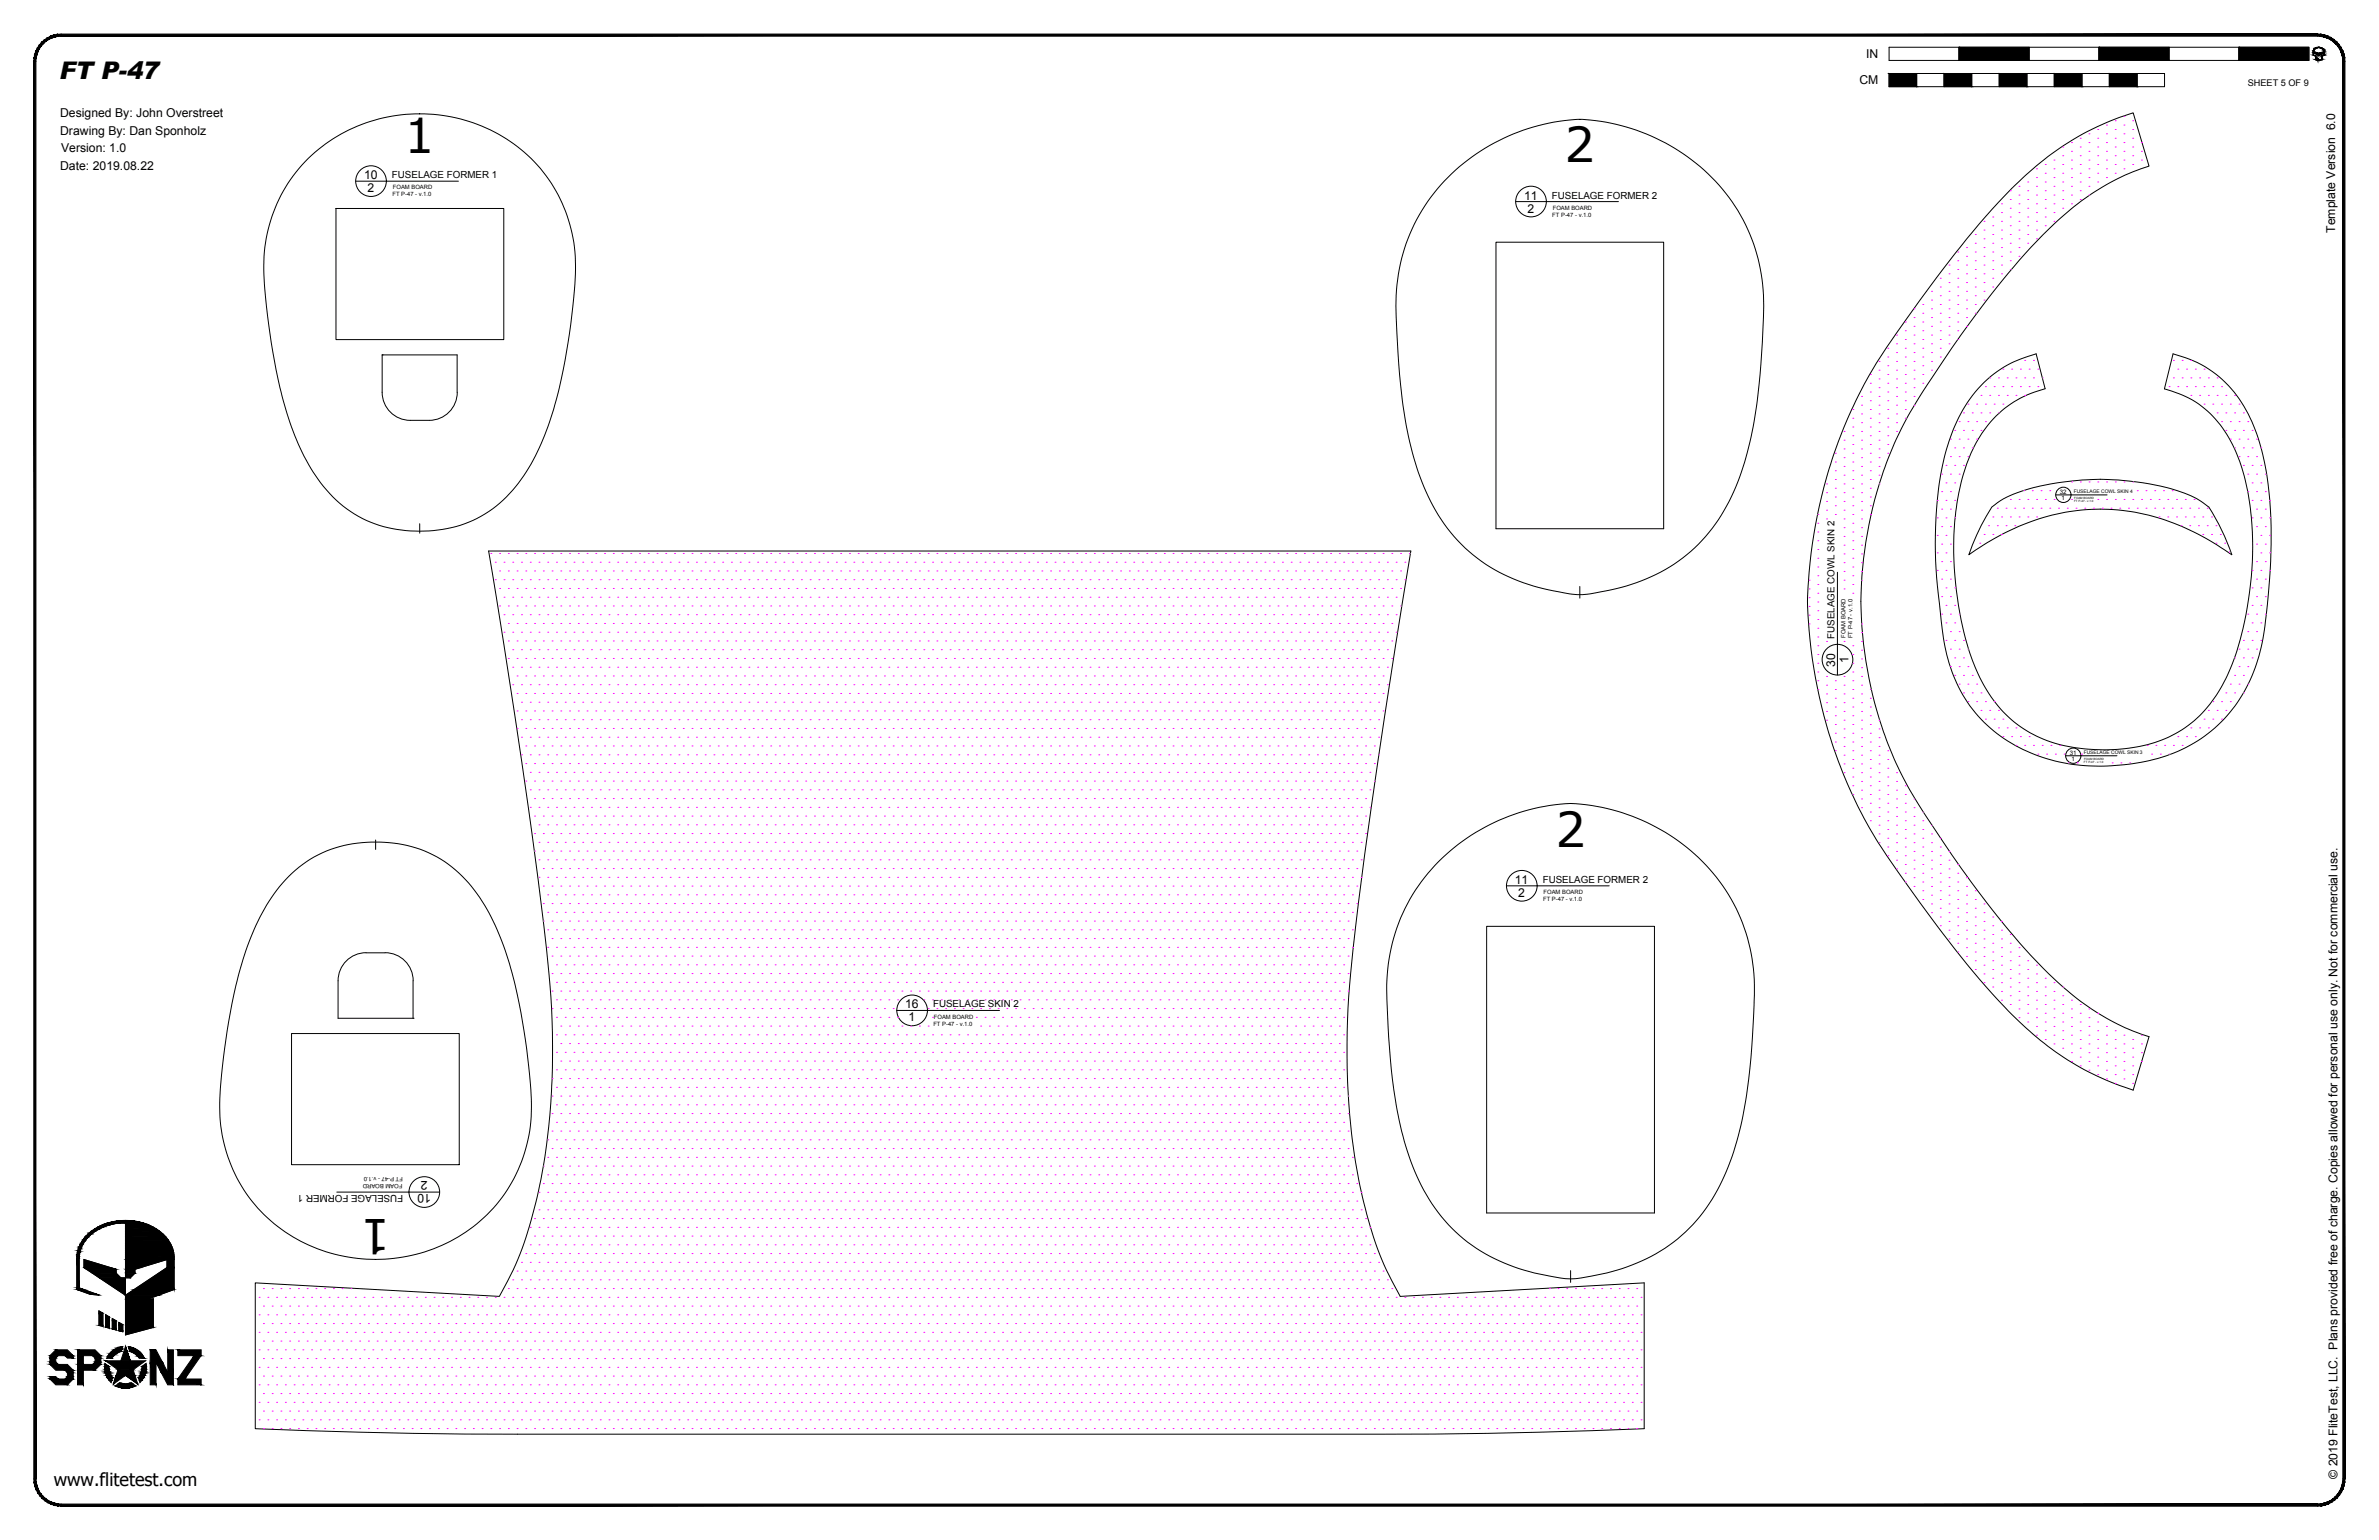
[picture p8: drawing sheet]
<svg xmlns="http://www.w3.org/2000/svg" width="864mm" height="559mm" viewBox="0 0 864 559" stroke-linecap="round" stroke-linejoin="round" font-family="sans-serif">
<defs><g id="words">
<g font-size="17.5">
<text x="146.7" y="55.5">1</text>
<text x="568" y="58.9">2</text>
<text x="564.6" y="307.2">2</text>
<text x="142" y="442.2" transform="rotate(-180 142 442.2)">1</text>
</g>
<text font-size="8.8" x="21.5" y="28.7">FT P-47</text>
<text font-size="6.5" x="19.6" y="539.1">www.flitetest.com</text>
<g font-size="4.4">
<text x="677.5" y="21.1">IN</text>
<text x="675" y="30.6">CM</text>
<text x="21.8" y="42.5">Designed By: John Overstreet</text>
<text x="21.8" y="49">Drawing By: Dan Sponholz</text>
<text x="22.2" y="55.3">Version: 1.0</text>
<text x="21.8" y="61.7">Date: 2019.08.22</text>
<text x="132.2" y="64.9">10</text>
<text x="133.4" y="69.7">2</text>
<text x="553.3" y="72.4">11</text>
<text x="554.5" y="77.1">2</text>
<text x="847.7" y="84.5" transform="rotate(-90 847.7 84.5)">Template Version 6.0</text>
<text x="666.2" y="241.9" transform="rotate(-90 666.2 241.9)">30</text>
<text x="671" y="240.6" transform="rotate(-90 671 240.6)">1</text>
<text x="549.9" y="320.6">11</text>
<text x="551.1" y="325.4">2</text>
<text x="328.6" y="365.8">16</text>
<text x="329.8" y="370.6">1</text>
<text x="155.2" y="428.6" transform="rotate(-180 155.2 428.6)">2</text>
<text x="156.5" y="433.4" transform="rotate(-180 156.5 433.4)">10</text>
<text x="848.5" y="536.6" transform="rotate(-90 848.5 536.6)">© 2019 FliteTest, LLC. Plans provided free of charge. Copies allowed for personal use only. Not for commercial use.</text>
</g>
<g font-size="3.5">
<text x="142.3" y="64.6">FUSELAGE FORMER 1</text>
<text x="563.4" y="72.1">FUSELAGE FORMER 2</text>
<text x="665.9" y="231.8" transform="rotate(-90 665.9 231.8)">FUSELAGE COWL SKIN 2</text>
<text x="560" y="320.3">FUSELAGE FORMER 2</text>
<text x="338.7" y="365.5">FUSELAGE SKIN 2</text>
<text x="146.4" y="433.7" transform="rotate(-180 146.4 433.7)">FUSELAGE FORMER 1</text>
</g>
<text font-size="3.3" x="816" y="31.1">SHEET 5 OF 9</text>
<g font-size="2.2">
<text x="747.8" y="179.2">32</text>
<text x="748.4" y="181.6">1</text>
<text x="751.4" y="273.9">31</text>
<text x="752" y="276.2">1</text>
</g>
<g font-size="2.1">
<text x="142.5" y="71.2">FT P-47 - v.1.0</text>
<text x="142.6" y="68.7">FOAM BOARD</text>
<text x="563.7" y="76.1">FOAM BOARD</text>
<text x="563.5" y="78.7">FT P-47 - v.1.0</text>
<text x="669.9" y="231.4" transform="rotate(-90 669.9 231.4)">FOAM BOARD</text>
<text x="672.5" y="231.6" transform="rotate(-90 672.5 231.6)">FT P-47 - v.1.0</text>
<text x="560.2" y="326.9">FT P-47 - v.1.0</text>
<text x="560.3" y="324.4">FOAM BOARD</text>
<text x="339" y="369.6">FOAM BOARD</text>
<text x="338.8" y="372.1">FT P-47 - v.1.0</text>
<text x="146.1" y="429.6" transform="rotate(-180 146.1 429.6)">FOAM BOARD</text>
<text x="146.3" y="427.1" transform="rotate(-180 146.3 427.1)">FT P-47 - v.1.0</text>
</g>
<g font-size="1.8">
<text x="752.8" y="179">FUSELAGE COWL SKIN 4</text>
<text x="756.4" y="273.7">FUSELAGE COWL SKIN 3</text>
</g>
<g font-size="1.1">
<text x="752.9" y="182.3">FT P-47 - v.1.0</text>
<text x="753" y="181">FOAM BOARD</text>
<text x="756.6" y="275.7">FOAM BOARD</text>
<text x="756.5" y="277">FT P-47 - v.1.0</text>
</g>
</g></defs>
<!-- layer: 01 CUT -->
<g fill="none" stroke="#000" stroke-width=".36">
<path d="M111.8 57.5a58.2 58.2 0 0 1 87.4 7.7 57.2 57.2 0 0 1 9.4 39.4 195.6 195.6 0 0 1-10.3 51.8 61.3 61.3 0 0 1-19.5 28.3 47.6 47.6 0 0 1-39.6 6.4 44.8 44.8 0 0 1-27.2-22.7 122.4 122.4 0 0 1-13-40.8 166.5 166.5 0 0 1-3.2-34.6 54.7 54.7 0 0 1 16-35.5zM122 75.6h60.9v47.6h-60.9zM524.3 65.7a71.4 71.4 0 0 1 51.1-22.3 70.9 70.9 0 0 1 58.2 38 68.2 68.2 0 0 1 6.5 35.3 219.2 219.2 0 0 1-4.8 43.6 75.3 75.3 0 0 1-18.7 37.1 65.9 65.9 0 0 1-37.4 17.7 27.4 27.4 0 0 1-13.3-.3 61.9 61.9 0 0 1-40.5-23.1 90.1 90.1 0 0 1-15.2-38.9 279.9 279.9 0 0 1-3.3-47.6 64.3 64.3 0 0 1 17.4-39.5zM730.3 68.4a104.2 104.2 0 0 1 44.1-27.5l5.7 19.4a89.9 89.9 0 0 0-36.4 22.9 326.1 326.1 0 0 0-42.2 53.5 140.7 140.7 0 0 0-1.7 160.4 368.6 368.6 0 0 0 39.5 51.8 96.7 96.7 0 0 0 37.9 26.3l2.9 1-5.7 19.4a105.9 105.9 0 0 1-46.5-30 425.2 425.2 0 0 1-41-52.2 171.6 171.6 0 0 1-30.6-98.6 173.1 173.1 0 0 1 32.6-94.6 406.1 406.1 0 0 1 41.4-51.8zM543.1 87.9h60.8v104h-60.8zM138.7 128.8h27.2l.1 13.5a10.2 10.2 0 0 1-10.2 10.2h-6.9a10.2 10.2 0 0 1-10.2-10.2zM138.7 128.8h.1M720.1 138.9a40.8 40.8 0 0 1 19-10.5l3.3 12.7-2.6 .8a39.4 39.4 0 0 0-25.3 25.1 97.2 97.2 0 0 0-4.6 44.5 94.6 94.6 0 0 0 10.7 38 43.9 43.9 0 0 0 35.8 22.2 59.7 59.7 0 0 0 32.1-4.9 46.1 46.1 0 0 0 21.7-25.5 120.6 120.6 0 0 0 4.5-68.6 45.5 45.5 0 0 0-16.5-26.1 39.9 39.9 0 0 0-12.5-5.5l3.1-12.7 3 .9a41.1 41.1 0 0 1 26.2 25.1 104.3 104.3 0 0 1 6.4 40 212.7 212.7 0 0 1-3.9 41.9 52.4 52.4 0 0 1-44.8 40.6 67.6 67.6 0 0 1-44.1-6.4 50.7 50.7 0 0 1-25.9-37.5l-1-7.7a205.5 205.5 0 0 1-2.1-31.2 105.9 105.9 0 0 1 6.5-38.3 50.7 50.7 0 0 1 11-16.9zM152.4 190v3.5M177.4 199.9h334.7l-1.3 8.5a2782.7 2782.7 0 0 0-20.1 140.5 257 257 0 0 0 4.4 87.6 118 118 0 0 0 13.2 33.9l88.6-4.9v52.9a2287.9 2287.9 0 0 1-95.2 2h-313.9a2177.7 2177.7 0 0 1-95.1-2v-52.9l88.6 4.9a133.1 133.1 0 0 0 15.4-44.4 272 272 0 0 0 1.7-81.4 2980.7 2980.7 0 0 0-21-144.7zM723.1 184a41.6 41.6 0 0 1 20.1-8.1 96.7 96.7 0 0 1 50.8 3.5 27.3 27.3 0 0 1 7.8 4.6l4.7 8.4 3.6 8.9a80.9 80.9 0 0 0-50.9-16.5 83.1 83.1 0 0 0-44.5 16.5 81 81 0 0 1 8.4-17.3zM573.5 212.8v4.2"/>
<path d="M104.9 318a43.9 43.9 0 0 1 36.4-12.2 42.7 42.7 0 0 1 33.7 21.2 107.2 107.2 0 0 1 13.5 37.2 192.1 192.1 0 0 1 4.3 41.1 55.3 55.3 0 0 1-54.8 51.6 55.6 55.6 0 0 1-57.6-46.7 84.3 84.3 0 0 1 .3-23.1 185.3 185.3 0 0 1 9.1-43.7 69.7 69.7 0 0 1 15.1-25.4zM136.4 304.8v3.4M522.2 312.6a71.9 71.9 0 0 1 49.9-21 70.4 70.4 0 0 1 59.7 41.5 68.9 68.9 0 0 1 4.9 31.9 221.5 221.5 0 0 1-5.3 45.5 73 73 0 0 1-19.6 36.5 66.5 66.5 0 0 1-36 16.4 30.1 30.1 0 0 1-15.1-.7 60.4 60.4 0 0 1-41.9-27.5 102.3 102.3 0 0 1-12.8-39.8 279.6 279.6 0 0 1-2.4-41.9 64.3 64.3 0 0 1 18.6-40.9zM539.7 336.1h60.9v104h-60.9zM122.7 355.9v13.6h27.2M132.9 345.7h6.9M132.9 345.7a10.2 10.2 0 0 0-10.2 10.2M139.8 345.7a10.2 10.2 0 0 1 10.2 10.2M149.9 355.9v13.6M105.8 375h60.9v47.6h-60.9zM149.9 369.5h.1M570.1 461.1v4.2"/>
</g>
<!-- layer: 23 NOTES -->
<g fill="none" stroke="#000" stroke-width=".36">
<path d="M129.1 65.7h37.3M550.2 73.2h37.3M746.2 179.6h18.7M667 207.6v37.3M749.8 274.2h18.7M546.8 321.4h37.4M325.5 366.6h37.3M122.3 432.6h37.3"/>
<circle cx="134.7" cy="65.7" r="5.6"/>
<circle cx="555.8" cy="73.1" r="5.6"/>
<circle cx="749" cy="179.6" r="2.77"/>
<circle cx="667" cy="239.4" r="5.6"/>
<circle cx="752.6" cy="274.2" r="2.77"/>
<circle cx="552.4" cy="321.4" r="5.6"/>
<circle cx="331.1" cy="366.6" r="5.6"/>
<circle cx="154" cy="432.5" r="5.6"/>
</g>
<!-- layer: 07 DE-PAPER -->
<g fill="none" stroke="#f0f" stroke-width=".36">
<path d="M742.4 59.7h.1M745.6 58.1h.1M748.8 59.7h.1M748.8 56.5h.1M748.8 53.3h.1M752 58.1h.1M752 54.9h.1M752 51.7h.1M755.1 59.7h.1M755.1 56.5h.1M755.1 53.3h.1M755.1 50.2h.1"/>
<path d="M758.3 58.1h.1M758.3 54.9h.1M758.3 51.7h.1M758.3 48.6h.1M761.5 59.7h.1M761.5 56.5h.1M761.5 53.3h.1M761.5 50.2h.1M761.5 47h.1M764.7 58.1h.1M764.7 54.9h.1M764.7 51.7h.1"/>
<path d="M764.7 48.6h.1M764.7 45.4h.1M767.8 59.7h.1M767.8 56.5h.1M767.8 53.3h.1M767.8 50.2h.1M767.8 47h.1M767.8 43.8h.1M771 58.1h.1M771 54.9h.1M771 51.7h.1M771 48.6h.1"/>
<path d="M771 45.4h.1M771 42.2h.1M774.2 59.7h.1M774.2 56.5h.1M774.2 53.3h.1M774.2 50.2h.1M774.2 47h.1M774.2 43.8h.1M777.4 58.1h.1M777.4 54.9h.1M777.4 51.7h.1M723.4 78.7h.1"/>
<path d="M726.6 77.1h.1M726.6 74h.1M729.7 78.7h.1M729.7 75.6h.1M729.7 72.4h.1M729.7 69.2h.1M732.9 77.1h.1M732.9 74h.1M732.9 70.8h.1M732.9 67.6h.1M736.1 78.7h.1M736.1 75.6h.1"/>
<path d="M736.1 72.4h.1M736.1 69.2h.1M736.1 66h.1M739.3 77.1h.1M739.3 74h.1M739.3 70.8h.1M739.3 67.6h.1M739.3 64.4h.1M739.3 61.3h.1M742.4 78.7h.1M742.4 75.6h.1M742.4 72.4h.1"/>
<path d="M742.4 69.2h.1M742.4 66h.1M742.4 62.9h.1M745.6 77.1h.1M745.6 74h.1M745.6 70.8h.1M745.6 67.6h.1M745.6 64.4h.1M745.6 61.3h.1M748.8 75.6h.1M748.8 72.4h.1M748.8 69.2h.1"/>
<path d="M748.8 66h.1M748.8 62.9h.1M752 74h.1M752 70.8h.1M752 67.6h.1M752 64.4h.1M752 61.3h.1M755.1 72.4h.1M755.1 69.2h.1M755.1 66h.1M755.1 62.9h.1M758.3 70.8h.1"/>
<path d="M758.3 67.6h.1M758.3 64.4h.1M758.3 61.3h.1M761.5 66h.1M761.5 62.9h.1M764.7 64.4h.1M764.7 61.3h.1M767.8 62.9h.1M771 61.3h.1M707.5 99.4h.1M707.5 96.2h.1M710.7 97.8h.1"/>
<path d="M710.7 94.6h.1M710.7 91.4h.1M713.9 99.4h.1M713.9 96.2h.1M713.9 93h.1M713.9 89.8h.1M717 97.8h.1M717 94.6h.1M717 91.4h.1M717 88.3h.1M717 85.1h.1M720.2 99.4h.1"/>
<path d="M720.2 96.2h.1M720.2 93h.1M720.2 89.8h.1M720.2 86.7h.1M720.2 83.5h.1M720.2 80.3h.1M723.4 97.8h.1M723.4 94.6h.1M723.4 91.4h.1M723.4 88.3h.1M723.4 85.1h.1M723.4 81.9h.1"/>
<path d="M726.6 99.4h.1M726.6 96.2h.1M726.6 93h.1M726.6 89.8h.1M726.6 86.7h.1M726.6 83.5h.1M726.6 80.3h.1M729.7 97.8h.1M729.7 94.6h.1M729.7 91.4h.1M729.7 88.3h.1M729.7 85.1h.1"/>
<path d="M729.7 81.9h.1M732.9 93h.1M732.9 89.8h.1M732.9 86.7h.1M732.9 83.5h.1M732.9 80.3h.1M736.1 88.3h.1M736.1 85.1h.1M736.1 81.9h.1M739.3 86.7h.1M739.3 83.5h.1M739.3 80.3h.1"/>
<path d="M742.4 81.9h.1M745.6 80.3h.1M691.6 116.8h.1M694.8 118.4h.1M694.8 115.2h.1M694.8 112.1h.1M698 116.8h.1M698 113.7h.1M698 110.5h.1M701.2 118.4h.1M701.2 115.2h.1M701.2 112.1h.1"/>
<path d="M701.2 108.9h.1M701.2 105.7h.1M704.3 116.8h.1M704.3 113.7h.1M704.3 110.5h.1M704.3 107.3h.1M704.3 104.1h.1M704.3 101h.1M707.5 118.4h.1M707.5 115.2h.1M707.5 112.1h.1M707.5 108.9h.1"/>
<path d="M707.5 105.7h.1M707.5 102.5h.1M710.7 116.8h.1M710.7 113.7h.1M710.7 110.5h.1M710.7 107.3h.1M710.7 104.1h.1M710.7 101h.1M713.9 118.4h.1M713.9 115.2h.1M713.9 112.1h.1M713.9 108.9h.1"/>
<path d="M713.9 105.7h.1M713.9 102.5h.1M717 113.7h.1M717 110.5h.1M717 107.3h.1M717 104.1h.1M717 101h.1M720.2 108.9h.1M720.2 105.7h.1M720.2 102.5h.1M723.4 104.1h.1M723.4 101h.1"/>
<path d="M678.9 139.1h.1M678.9 135.9h.1M682.1 137.5h.1M682.1 134.3h.1M682.1 131.1h.1M685.3 139.1h.1M685.3 135.9h.1M685.3 132.7h.1M685.3 129.5h.1M685.3 126.4h.1M688.5 137.5h.1M688.5 134.3h.1"/>
<path d="M688.5 131.1h.1M688.5 127.9h.1M688.5 124.8h.1M688.5 121.6h.1M691.6 139.1h.1M691.6 135.9h.1M691.6 132.7h.1M691.6 129.5h.1M691.6 126.4h.1M691.6 123.2h.1M691.6 120h.1M694.8 137.5h.1"/>
<path d="M694.8 134.3h.1M694.8 131.1h.1M694.8 127.9h.1M694.8 124.8h.1M694.8 121.6h.1M698 139.1h.1M698 135.9h.1M698 132.7h.1M698 129.5h.1M698 126.4h.1M698 123.2h.1M698 120h.1"/>
<path d="M701.2 134.3h.1M701.2 131.1h.1M701.2 127.9h.1M701.2 124.8h.1M701.2 121.6h.1M704.3 129.5h.1M704.3 126.4h.1M704.3 123.2h.1M704.3 120h.1M707.5 124.8h.1M707.5 121.6h.1M710.7 123.2h.1"/>
<path d="M710.7 120h.1M722.3 137.1h.1M725.5 137.1h.1M727.1 133.9h.1M728.6 137.1h.1M730.2 133.9h.1M731.8 137.1h.1M733.4 133.9h.1M735 130.8h.1M735 137.1h.1M736.6 133.9h.1M738.2 130.8h.1"/>
<path d="M738.2 137.1h.1M739.8 133.9h.1M741.3 137.1h.1M789 130.8h.1M789 137.1h.1M790.6 133.9h.1M792.1 130.8h.1M792.1 137.1h.1M793.7 133.9h.1M795.3 130.8h.1M795.3 137.1h.1M796.9 133.9h.1"/>
<path d="M798.5 137.1h.1M800.1 133.9h.1M801.7 137.1h.1M804.8 137.1h.1M669.4 159.7h.1M669.4 156.5h.1M672.6 158.1h.1M672.6 154.9h.1M672.6 151.8h.1M672.6 148.6h.1M675.8 159.7h.1M675.8 156.5h.1"/>
<path d="M675.8 153.4h.1M675.8 150.2h.1M675.8 147h.1M675.8 143.8h.1M678.9 158.1h.1M678.9 154.9h.1M678.9 151.8h.1M678.9 148.6h.1M678.9 145.4h.1M678.9 142.2h.1M682.1 159.7h.1M682.1 156.5h.1"/>
<path d="M682.1 153.4h.1M682.1 150.2h.1M682.1 147h.1M682.1 143.8h.1M682.1 140.7h.1M685.3 158.1h.1M685.3 154.9h.1M685.3 151.8h.1M685.3 148.6h.1M685.3 145.4h.1M685.3 142.2h.1M688.5 156.5h.1"/>
<path d="M688.5 153.4h.1M688.5 150.2h.1M688.5 147h.1M688.5 143.8h.1M688.5 140.7h.1M691.6 151.8h.1M691.6 148.6h.1M691.6 145.4h.1M691.6 142.2h.1M694.8 147h.1M694.8 143.8h.1M694.8 140.7h.1"/>
<path d="M708 159.3h.1M709.6 156.2h.1M711.2 153h.1M711.2 159.3h.1M712.8 149.8h.1M712.8 156.2h.1M714.4 146.6h.1M714.4 153h.1M714.4 159.3h.1M715.9 149.8h.1M715.9 156.2h.1M717.5 146.6h.1"/>
<path d="M717.5 153h.1M717.5 159.3h.1M719.1 143.5h.1M719.1 149.8h.1M719.1 156.2h.1M720.7 140.3h.1M720.7 146.6h.1M720.7 153h.1M722.3 143.5h.1M722.3 149.8h.1M723.9 140.3h.1M723.9 146.6h.1"/>
<path d="M725.5 143.5h.1M725.5 149.8h.1M727.1 140.3h.1M727.1 146.6h.1M728.6 143.5h.1M730.2 140.3h.1M731.8 143.5h.1M733.4 140.3h.1M735 143.5h.1M736.6 140.3h.1M739.8 140.3h.1M787.4 140.3h.1"/>
<path d="M790.6 140.3h.1M793.7 140.3h.1M795.3 143.5h.1M796.9 140.3h.1M798.5 143.5h.1M800.1 140.3h.1M800.1 146.6h.1M801.7 143.5h.1M803.3 140.3h.1M803.3 146.6h.1M804.8 143.5h.1M804.8 149.8h.1"/>
<path d="M806.4 140.3h.1M806.4 146.6h.1M806.4 153h.1M808 143.5h.1M808 149.8h.1M808 156.2h.1M809.6 146.6h.1M809.6 153h.1M809.6 159.3h.1M811.2 143.5h.1M811.2 149.8h.1M811.2 156.2h.1"/>
<path d="M812.8 146.6h.1M812.8 153h.1M812.8 159.3h.1M814.4 149.8h.1M814.4 156.2h.1M816 153h.1M816 159.3h.1M817.5 156.2h.1M819.1 159.3h.1M663.1 178.8h.1M663.1 175.6h.1M666.2 177.2h.1"/>
<path d="M666.2 174h.1M666.2 170.8h.1M666.2 167.6h.1M666.2 164.5h.1M669.4 178.8h.1M669.4 175.6h.1M669.4 172.4h.1M669.4 169.2h.1M669.4 166.1h.1M669.4 162.9h.1M672.6 177.2h.1M672.6 174h.1"/>
<path d="M672.6 170.8h.1M672.6 167.6h.1M672.6 164.5h.1M672.6 161.3h.1M675.8 178.8h.1M675.8 175.6h.1M675.8 172.4h.1M675.8 169.2h.1M675.8 166.1h.1M675.8 162.9h.1M678.9 177.2h.1M678.9 174h.1"/>
<path d="M678.9 170.8h.1M678.9 167.6h.1M678.9 164.5h.1M678.9 161.3h.1M682.1 175.6h.1M682.1 172.4h.1M682.1 169.2h.1M682.1 166.1h.1M682.1 162.9h.1M685.3 164.5h.1M685.3 161.3h.1M704.8 172h.1"/>
<path d="M704.8 178.4h.1M706.4 168.9h.1M706.4 175.2h.1M708 165.7h.1M708 172h.1M708 178.4h.1M709.6 162.5h.1M709.6 168.9h.1M709.6 175.2h.1M711.2 165.7h.1M711.2 172h.1M712.8 162.5h.1"/>
<path d="M712.8 168.9h.1M714.4 165.7h.1M715.9 162.5h.1M734.6 178.1h.1M737.7 178.1h.1M740.9 178.1h.1M744.1 178.1h.1M752 174.9h.1M755.2 174.9h.1M758.4 174.9h.1M761.5 174.9h.1M764.7 174.9h.1"/>
<path d="M767.9 174.9h.1M771.1 174.9h.1M774.2 174.9h.1M775.8 178.1h.1M779 178.1h.1M782.2 178.1h.1M785.4 178.1h.1M788.5 178.1h.1M811.2 162.5h.1M812.8 165.7h.1M814.4 162.5h.1M814.4 168.9h.1"/>
<path d="M816 165.7h.1M816 172h.1M816 178.4h.1M817.5 162.5h.1M817.5 168.9h.1M817.5 175.2h.1M819.1 165.7h.1M819.1 172h.1M819.1 178.4h.1M820.7 162.5h.1M820.7 168.9h.1M820.7 175.2h.1"/>
<path d="M822.3 172h.1M822.3 178.4h.1M659.9 199.4h.1M659.9 196.2h.1M659.9 193h.1M659.9 189.9h.1M659.9 186.7h.1M663.1 188.3h.1M663.1 185.1h.1M663.1 181.9h.1M666.2 186.7h.1M666.2 183.5h.1"/>
<path d="M666.2 180.3h.1M669.4 197.8h.1M669.4 194.6h.1M669.4 191.5h.1M669.4 188.3h.1M669.4 185.1h.1M669.4 181.9h.1M672.6 199.4h.1M672.6 196.2h.1M672.6 193h.1M672.6 189.9h.1M672.6 186.7h.1"/>
<path d="M672.6 183.5h.1M672.6 180.3h.1M675.8 197.8h.1M675.8 194.6h.1M675.8 191.5h.1M675.8 188.3h.1M675.8 185.1h.1M675.8 181.9h.1M678.9 186.7h.1M678.9 183.5h.1M678.9 180.3h.1M703.2 181.6h.1"/>
<path d="M703.2 187.9h.1M703.2 194.3h.1M704.8 184.7h.1M704.8 191.1h.1M704.8 197.4h.1M706.4 181.6h.1M706.4 187.9h.1M706.4 194.3h.1M708 184.7h.1M708 191.1h.1M708 197.4h.1M709.6 181.6h.1"/>
<path d="M709.6 187.9h.1M718.7 197.1h.1M720.3 193.9h.1M721.9 190.8h.1M723.4 187.6h.1M723.4 193.9h.1M725 184.4h.1M725 190.8h.1M726.6 187.6h.1M726.6 193.9h.1M728.2 184.4h.1M728.2 190.8h.1"/>
<path d="M729.8 181.2h.1M729.8 187.6h.1M731.4 184.4h.1M731.4 190.8h.1M733 181.2h.1M733 187.6h.1M734.6 184.4h.1M736.1 181.2h.1M736.1 187.6h.1M737.7 184.4h.1M739.3 181.2h.1M739.3 187.6h.1"/>
<path d="M740.9 184.4h.1M742.5 181.2h.1M744.1 184.4h.1M745.7 181.2h.1M747.3 184.4h.1M750.4 184.4h.1M752 181.2h.1M753.6 184.4h.1M756.8 184.4h.1M760 184.4h.1M761.5 181.2h.1M763.1 184.4h.1"/>
<path d="M764.7 181.2h.1M766.3 184.4h.1M767.9 181.2h.1M769.5 184.4h.1M771.1 181.2h.1M772.7 184.4h.1M774.2 181.2h.1M775.8 184.4h.1M777.4 181.2h.1M779 184.4h.1M780.6 181.2h.1M782.2 184.4h.1"/>
<path d="M783.8 181.2h.1M783.8 187.6h.1M785.4 184.4h.1M786.9 181.2h.1M786.9 187.6h.1M788.5 184.4h.1M790.1 181.2h.1M790.1 187.6h.1M791.7 184.4h.1M791.7 190.8h.1M793.3 181.2h.1M793.3 187.6h.1"/>
<path d="M794.9 184.4h.1M794.9 190.8h.1M796.5 181.2h.1M796.5 187.6h.1M798.1 184.4h.1M798.1 190.8h.1M799.6 187.6h.1M799.6 193.9h.1M801.2 184.4h.1M801.2 190.8h.1M802.8 187.6h.1M802.8 193.9h.1"/>
<path d="M804.4 190.8h.1M804.4 197.1h.1M806 193.9h.1M807.6 197.1h.1M817.5 181.6h.1M817.5 187.9h.1M819.1 184.7h.1M819.1 191.1h.1M819.1 197.4h.1M820.7 181.6h.1M820.7 187.9h.1M820.7 194.3h.1"/>
<path d="M822.3 184.7h.1M822.3 191.1h.1M822.3 197.4h.1M823.9 181.6h.1M823.9 187.9h.1M823.9 194.3h.1M178.2 200.8h.1M179.8 204h.1M179.8 210.4h.1M181.4 200.8h.1M181.4 207.2h.1M181.4 213.5h.1"/>
<path d="M181.4 219.9h.1M183 204h.1M183 210.4h.1M183 216.7h.1M184.5 200.8h.1M184.5 207.2h.1M184.5 213.5h.1M184.5 219.9h.1M186.1 204h.1M186.1 210.4h.1M186.1 216.7h.1M187.7 200.8h.1"/>
<path d="M187.7 207.2h.1M187.7 213.5h.1M187.7 219.9h.1M189.3 204h.1M189.3 210.4h.1M189.3 216.7h.1M190.9 200.8h.1M190.9 207.2h.1M190.9 213.5h.1M190.9 219.9h.1M192.5 204h.1M192.5 210.4h.1"/>
<path d="M192.5 216.7h.1M194.1 200.8h.1M194.1 207.2h.1M194.1 213.5h.1M194.1 219.9h.1M195.7 204h.1M195.7 210.4h.1M195.7 216.7h.1M197.2 200.8h.1M197.2 207.2h.1M197.2 213.5h.1M197.2 219.9h.1"/>
<path d="M198.8 204h.1M198.8 210.4h.1M198.8 216.7h.1M200.4 200.8h.1M200.4 207.2h.1M200.4 213.5h.1M200.4 219.9h.1M202 204h.1M202 210.4h.1M202 216.7h.1M203.6 200.8h.1M203.6 207.2h.1"/>
<path d="M203.6 213.5h.1M203.6 219.9h.1M205.2 204h.1M205.2 210.4h.1M205.2 216.7h.1M206.8 200.8h.1M206.8 207.2h.1M206.8 213.5h.1M206.8 219.9h.1M208.4 204h.1M208.4 210.4h.1M208.4 216.7h.1"/>
<path d="M209.9 200.8h.1M209.9 207.2h.1M209.9 213.5h.1M209.9 219.9h.1M211.5 204h.1M211.5 210.4h.1M211.5 216.7h.1M213.1 200.8h.1M213.1 207.2h.1M213.1 213.5h.1M213.1 219.9h.1M214.7 204h.1"/>
<path d="M214.7 210.4h.1M214.7 216.7h.1M216.3 200.8h.1M216.3 207.2h.1M216.3 213.5h.1M216.3 219.9h.1M217.9 204h.1M217.9 210.4h.1M217.9 216.7h.1M219.5 200.8h.1M219.5 207.2h.1M219.5 213.5h.1"/>
<path d="M219.5 219.9h.1M221.1 204h.1M221.1 210.4h.1M221.1 216.7h.1M222.6 200.8h.1M222.6 207.2h.1M222.6 213.5h.1M222.6 219.9h.1M224.2 204h.1M224.2 210.4h.1M224.2 216.7h.1M225.8 200.8h.1"/>
<path d="M225.8 207.2h.1M225.8 213.5h.1M225.8 219.9h.1M227.4 204h.1M227.4 210.4h.1M227.4 216.7h.1M229 200.8h.1M229 207.2h.1M229 213.5h.1M229 219.9h.1M230.6 204h.1M230.6 210.4h.1"/>
<path d="M230.6 216.7h.1M232.2 200.8h.1M232.2 207.2h.1M232.2 213.5h.1M232.2 219.9h.1M233.8 204h.1M233.8 210.4h.1M233.8 216.7h.1M235.3 200.8h.1M235.3 207.2h.1M235.3 213.5h.1M235.3 219.9h.1"/>
<path d="M236.9 204h.1M236.9 210.4h.1M236.9 216.7h.1M238.5 200.8h.1M238.5 207.2h.1M238.5 213.5h.1M238.5 219.9h.1M240.1 204h.1M240.1 210.4h.1M240.1 216.7h.1M241.7 200.8h.1M241.7 207.2h.1"/>
<path d="M241.7 213.5h.1M241.7 219.9h.1M243.3 204h.1M243.3 210.4h.1M243.3 216.7h.1M244.9 200.8h.1M244.9 207.2h.1M244.9 213.5h.1M244.9 219.9h.1M246.5 204h.1M246.5 210.4h.1M246.5 216.7h.1"/>
<path d="M248 200.8h.1M248 207.2h.1M248 213.5h.1M248 219.9h.1M249.6 204h.1M249.6 210.4h.1M249.6 216.7h.1M251.2 200.8h.1M251.2 207.2h.1M251.2 213.5h.1M251.2 219.9h.1M252.8 204h.1"/>
<path d="M252.8 210.4h.1M252.8 216.7h.1M254.4 200.8h.1M254.4 207.2h.1M254.4 213.5h.1M254.4 219.9h.1M256 204h.1M256 210.4h.1M256 216.7h.1M257.6 200.8h.1M257.6 207.2h.1M257.6 213.5h.1"/>
<path d="M257.6 219.9h.1M259.2 204h.1M259.2 210.4h.1M259.2 216.7h.1M260.7 200.8h.1M260.7 207.2h.1M260.7 213.5h.1M260.7 219.9h.1M262.3 204h.1M262.3 210.4h.1M262.3 216.7h.1M263.9 200.8h.1"/>
<path d="M263.9 207.2h.1M263.9 213.5h.1M263.9 219.9h.1M265.5 204h.1M265.5 210.4h.1M265.5 216.7h.1M267.1 200.8h.1M267.1 207.2h.1M267.1 213.5h.1M267.1 219.9h.1M268.7 204h.1M268.7 210.4h.1"/>
<path d="M268.7 216.7h.1M270.3 200.8h.1M270.3 207.2h.1M270.3 213.5h.1M270.3 219.9h.1M271.9 204h.1M271.9 210.4h.1M271.9 216.7h.1M273.4 200.8h.1M273.4 207.2h.1M273.4 213.5h.1M273.4 219.9h.1"/>
<path d="M275 204h.1M275 210.4h.1M275 216.7h.1M276.6 200.8h.1M276.6 207.2h.1M276.6 213.5h.1M276.6 219.9h.1M278.2 204h.1M278.2 210.4h.1M278.2 216.7h.1M279.8 200.8h.1M279.8 207.2h.1"/>
<path d="M279.8 213.5h.1M279.8 219.9h.1M281.4 204h.1M281.4 210.4h.1M281.4 216.7h.1M283 200.8h.1M283 207.2h.1M283 213.5h.1M283 219.9h.1M284.6 204h.1M284.6 210.4h.1M284.6 216.7h.1"/>
<path d="M286.1 200.8h.1M286.1 207.2h.1M286.1 213.5h.1M286.1 219.9h.1M287.7 204h.1M287.7 210.4h.1M287.7 216.7h.1M289.3 200.8h.1M289.3 207.2h.1M289.3 213.5h.1M289.3 219.9h.1M290.9 204h.1"/>
<path d="M290.9 210.4h.1M290.9 216.7h.1M292.5 200.8h.1M292.5 207.2h.1M292.5 213.5h.1M292.5 219.9h.1M294.1 204h.1M294.1 210.4h.1M294.1 216.7h.1M295.7 200.8h.1M295.7 207.2h.1M295.7 213.5h.1"/>
<path d="M295.7 219.9h.1M297.3 204h.1M297.3 210.4h.1M297.3 216.7h.1M298.8 200.8h.1M298.8 207.2h.1M298.8 213.5h.1M298.8 219.9h.1M300.4 204h.1M300.4 210.4h.1M300.4 216.7h.1M302 200.8h.1"/>
<path d="M302 207.2h.1M302 213.5h.1M302 219.9h.1M303.6 204h.1M303.6 210.4h.1M303.6 216.7h.1M305.2 200.8h.1M305.2 207.2h.1M305.2 213.5h.1M305.2 219.9h.1M306.8 204h.1M306.8 210.4h.1"/>
<path d="M306.8 216.7h.1M308.4 200.8h.1M308.4 207.2h.1M308.4 213.5h.1M308.4 219.9h.1M310 204h.1M310 210.4h.1M310 216.7h.1M311.5 200.8h.1M311.5 207.2h.1M311.5 213.5h.1M311.5 219.9h.1"/>
<path d="M313.1 204h.1M313.1 210.4h.1M313.1 216.7h.1M314.7 200.8h.1M314.7 207.2h.1M314.7 213.5h.1M314.7 219.9h.1M316.3 204h.1M316.3 210.4h.1M316.3 216.7h.1M317.9 200.8h.1M317.9 207.2h.1"/>
<path d="M317.9 213.5h.1M317.9 219.9h.1M319.5 204h.1M319.5 210.4h.1M319.5 216.7h.1M321.1 200.8h.1M321.1 207.2h.1M321.1 213.5h.1M321.1 219.9h.1M322.7 204h.1M322.7 210.4h.1M322.7 216.7h.1"/>
<path d="M324.2 200.8h.1M324.2 207.2h.1M324.2 213.5h.1M324.2 219.9h.1M325.8 204h.1M325.8 210.4h.1M325.8 216.7h.1M327.4 200.8h.1M327.4 207.2h.1M327.4 213.5h.1M327.4 219.9h.1M329 204h.1"/>
<path d="M329 210.4h.1M329 216.7h.1M330.6 200.8h.1M330.6 207.2h.1M330.6 213.5h.1M330.6 219.9h.1M332.2 204h.1M332.2 210.4h.1M332.2 216.7h.1M333.8 200.8h.1M333.8 207.2h.1M333.8 213.5h.1"/>
<path d="M333.8 219.9h.1M335.4 204h.1M335.4 210.4h.1M335.4 216.7h.1M336.9 200.8h.1M336.9 207.2h.1M336.9 213.5h.1M336.9 219.9h.1M338.5 204h.1M338.5 210.4h.1M338.5 216.7h.1M340.1 200.8h.1"/>
<path d="M340.1 207.2h.1M340.1 213.5h.1M340.1 219.9h.1M341.7 204h.1M341.7 210.4h.1M341.7 216.7h.1M343.3 200.8h.1M343.3 207.2h.1M343.3 213.5h.1M343.3 219.9h.1M344.9 204h.1M344.9 210.4h.1"/>
<path d="M344.9 216.7h.1M346.5 200.8h.1M346.5 207.2h.1M346.5 213.5h.1M346.5 219.9h.1M348.1 204h.1M348.1 210.4h.1M348.1 216.7h.1M349.6 200.8h.1M349.6 207.2h.1M349.6 213.5h.1M349.6 219.9h.1"/>
<path d="M351.2 204h.1M351.2 210.4h.1M351.2 216.7h.1M352.8 200.8h.1M352.8 207.2h.1M352.8 213.5h.1M352.8 219.9h.1M354.4 204h.1M354.4 210.4h.1M354.4 216.7h.1M356 200.8h.1M356 207.2h.1"/>
<path d="M356 213.5h.1M356 219.9h.1M357.6 204h.1M357.6 210.4h.1M357.6 216.7h.1M359.2 200.8h.1M359.2 207.2h.1M359.2 213.5h.1M359.2 219.9h.1M360.8 204h.1M360.8 210.4h.1M360.8 216.7h.1"/>
<path d="M362.3 200.8h.1M362.3 207.2h.1M362.3 213.5h.1M362.3 219.9h.1M363.9 204h.1M363.9 210.4h.1M363.9 216.7h.1M365.5 200.8h.1M365.5 207.2h.1M365.5 213.5h.1M365.5 219.9h.1M367.1 204h.1"/>
<path d="M367.1 210.4h.1M367.1 216.7h.1M368.7 200.8h.1M368.7 207.2h.1M368.7 213.5h.1M368.7 219.9h.1M370.3 204h.1M370.3 210.4h.1M370.3 216.7h.1M371.9 200.8h.1M371.9 207.2h.1M371.9 213.5h.1"/>
<path d="M371.9 219.9h.1M373.5 204h.1M373.5 210.4h.1M373.5 216.7h.1M375 200.8h.1M375 207.2h.1M375 213.5h.1M375 219.9h.1M376.6 204h.1M376.6 210.4h.1M376.6 216.7h.1M378.2 200.8h.1"/>
<path d="M378.2 207.2h.1M378.2 213.5h.1M378.2 219.9h.1M379.8 204h.1M379.8 210.4h.1M379.8 216.7h.1M381.4 200.8h.1M381.4 207.2h.1M381.4 213.5h.1M381.4 219.9h.1M383 204h.1M383 210.4h.1"/>
<path d="M383 216.7h.1M384.6 200.8h.1M384.6 207.2h.1M384.6 213.5h.1M384.6 219.9h.1M386.2 204h.1M386.2 210.4h.1M386.2 216.7h.1M387.7 200.8h.1M387.7 207.2h.1M387.7 213.5h.1M387.7 219.9h.1"/>
<path d="M389.3 204h.1M389.3 210.4h.1M389.3 216.7h.1M390.9 200.8h.1M390.9 207.2h.1M390.9 213.5h.1M390.9 219.9h.1M392.5 204h.1M392.5 210.4h.1M392.5 216.7h.1M394.1 200.8h.1M394.1 207.2h.1"/>
<path d="M394.1 213.5h.1M394.1 219.9h.1M395.7 204h.1M395.7 210.4h.1M395.7 216.7h.1M397.3 200.8h.1M397.3 207.2h.1M397.3 213.5h.1M397.3 219.9h.1M398.9 204h.1M398.9 210.4h.1M398.9 216.7h.1"/>
<path d="M400.4 200.8h.1M400.4 207.2h.1M400.4 213.5h.1M400.4 219.9h.1M402 204h.1M402 210.4h.1M402 216.7h.1M403.6 200.8h.1M403.6 207.2h.1M403.6 213.5h.1M403.6 219.9h.1M405.2 204h.1"/>
<path d="M405.2 210.4h.1M405.2 216.7h.1M406.8 200.8h.1M406.8 207.2h.1M406.8 213.5h.1M406.8 219.9h.1M408.4 204h.1M408.4 210.4h.1M408.4 216.7h.1M410 200.8h.1M410 207.2h.1M410 213.5h.1"/>
<path d="M410 219.9h.1M411.6 204h.1M411.6 210.4h.1M411.6 216.7h.1M413.1 200.8h.1M413.1 207.2h.1M413.1 213.5h.1M413.1 219.9h.1M414.7 204h.1M414.7 210.4h.1M414.7 216.7h.1M416.3 200.8h.1"/>
<path d="M416.3 207.2h.1M416.3 213.5h.1M416.3 219.9h.1M417.9 204h.1M417.9 210.4h.1M417.9 216.7h.1M419.5 200.8h.1M419.5 207.2h.1M419.5 213.5h.1M419.5 219.9h.1M421.1 204h.1M421.1 210.4h.1"/>
<path d="M421.1 216.7h.1M422.7 200.8h.1M422.7 207.2h.1M422.7 213.5h.1M422.7 219.9h.1M424.3 204h.1M424.3 210.4h.1M424.3 216.7h.1M425.8 200.8h.1M425.8 207.2h.1M425.8 213.5h.1M425.8 219.9h.1"/>
<path d="M427.4 204h.1M427.4 210.4h.1M427.4 216.7h.1M429 200.8h.1M429 207.2h.1M429 213.5h.1M429 219.9h.1M430.6 204h.1M430.6 210.4h.1M430.6 216.7h.1M432.2 200.8h.1M432.2 207.2h.1"/>
<path d="M432.2 213.5h.1M432.2 219.9h.1M433.8 204h.1M433.8 210.4h.1M433.8 216.7h.1M435.4 200.8h.1M435.4 207.2h.1M435.4 213.5h.1M435.4 219.9h.1M437 204h.1M437 210.4h.1M437 216.7h.1"/>
<path d="M438.5 200.8h.1M438.5 207.2h.1M438.5 213.5h.1M438.5 219.9h.1M440.1 204h.1M440.1 210.4h.1M440.1 216.7h.1M441.7 200.8h.1M441.7 207.2h.1M441.7 213.5h.1M441.7 219.9h.1M443.3 204h.1"/>
<path d="M443.3 210.4h.1M443.3 216.7h.1M444.9 200.8h.1M444.9 207.2h.1M444.9 213.5h.1M444.9 219.9h.1M446.5 204h.1M446.5 210.4h.1M446.5 216.7h.1M448.1 200.8h.1M448.1 207.2h.1M448.1 213.5h.1"/>
<path d="M448.1 219.9h.1M449.7 204h.1M449.7 210.4h.1M449.7 216.7h.1M451.2 200.8h.1M451.2 207.2h.1M451.2 213.5h.1M451.2 219.9h.1M452.8 204h.1M452.8 210.4h.1M452.8 216.7h.1M454.4 200.8h.1"/>
<path d="M454.4 207.2h.1M454.4 213.5h.1M454.4 219.9h.1M456 204h.1M456 210.4h.1M456 216.7h.1M457.6 200.8h.1M457.6 207.2h.1M457.6 213.5h.1M457.6 219.9h.1M459.2 204h.1M459.2 210.4h.1"/>
<path d="M459.2 216.7h.1M460.8 200.8h.1M460.8 207.2h.1M460.8 213.5h.1M460.8 219.9h.1M462.4 204h.1M462.4 210.4h.1M462.4 216.7h.1M463.9 200.8h.1M463.9 207.2h.1M463.9 213.5h.1M463.9 219.9h.1"/>
<path d="M465.5 204h.1M465.5 210.4h.1M465.5 216.7h.1M467.1 200.8h.1M467.1 207.2h.1M467.1 213.5h.1M467.1 219.9h.1M468.7 204h.1M468.7 210.4h.1M468.7 216.7h.1M470.3 200.8h.1M470.3 207.2h.1"/>
<path d="M470.3 213.5h.1M470.3 219.9h.1M471.9 204h.1M471.9 210.4h.1M471.9 216.7h.1M473.5 200.8h.1M473.5 207.2h.1M473.5 213.5h.1M473.5 219.9h.1M475.1 204h.1M475.1 210.4h.1M475.1 216.7h.1"/>
<path d="M476.7 200.8h.1M476.7 207.2h.1M476.7 213.5h.1M476.7 219.9h.1M478.2 204h.1M478.2 210.4h.1M478.2 216.7h.1M479.8 200.8h.1M479.8 207.2h.1M479.8 213.5h.1M479.8 219.9h.1M481.4 204h.1"/>
<path d="M481.4 210.4h.1M481.4 216.7h.1M483 200.8h.1M483 207.2h.1M483 213.5h.1M483 219.9h.1M484.6 204h.1M484.6 210.4h.1M484.6 216.7h.1M486.2 200.8h.1M486.2 207.2h.1M486.2 213.5h.1"/>
<path d="M486.2 219.9h.1M487.8 204h.1M487.8 210.4h.1M487.8 216.7h.1M489.4 200.8h.1M489.4 207.2h.1M489.4 213.5h.1M489.4 219.9h.1M490.9 204h.1M490.9 210.4h.1M490.9 216.7h.1M492.5 200.8h.1"/>
<path d="M492.5 207.2h.1M492.5 213.5h.1M492.5 219.9h.1M494.1 204h.1M494.1 210.4h.1M494.1 216.7h.1M495.7 200.8h.1M495.7 207.2h.1M495.7 213.5h.1M495.7 219.9h.1M497.3 204h.1M497.3 210.4h.1"/>
<path d="M497.3 216.7h.1M498.9 200.8h.1M498.9 207.2h.1M498.9 213.5h.1M498.9 219.9h.1M500.5 204h.1M500.5 210.4h.1M500.5 216.7h.1M502.1 200.8h.1M502.1 207.2h.1M502.1 213.5h.1M502.1 219.9h.1"/>
<path d="M503.6 204h.1M503.6 210.4h.1M503.6 216.7h.1M505.2 200.8h.1M505.2 207.2h.1M505.2 213.5h.1M505.2 219.9h.1M506.8 204h.1M506.8 210.4h.1M506.8 216.7h.1M508.4 200.8h.1M508.4 207.2h.1"/>
<path d="M508.4 213.5h.1M508.4 219.9h.1M510 204h.1M510 210.4h.1M511.6 200.8h.1M656.7 216.9h.1M656.7 213.7h.1M656.7 210.5h.1M659.9 218.4h.1M659.9 215.3h.1M659.9 212.1h.1M659.9 208.9h.1"/>
<path d="M659.9 205.7h.1M659.9 202.6h.1M669.4 213.7h.1M669.4 210.5h.1M669.4 207.3h.1M669.4 204.2h.1M669.4 201h.1M672.6 215.3h.1M672.6 212.1h.1M672.6 208.9h.1M672.6 205.7h.1M672.6 202.6h.1"/>
<path d="M675.8 210.5h.1M675.8 207.3h.1M675.8 204.2h.1M675.8 201h.1M703.2 200.6h.1M703.2 207h.1M704.8 203.8h.1M704.8 210.1h.1M704.8 216.5h.1M706.4 200.6h.1M706.4 207h.1M706.4 213.3h.1"/>
<path d="M706.4 219.7h.1M708 203.8h.1M708 210.1h.1M708 216.5h.1M709.6 213.3h.1M709.6 219.7h.1M809.2 200.3h.1M817.5 207h.1M817.5 213.3h.1M817.5 219.7h.1M819.1 203.8h.1M819.1 210.1h.1"/>
<path d="M819.1 216.5h.1M820.7 200.6h.1M820.7 207h.1M820.7 213.3h.1M820.7 219.7h.1M822.3 203.8h.1M822.3 210.1h.1M822.3 216.5h.1M823.9 200.6h.1M823.9 207h.1M183 223.1h.1M183 229.4h.1"/>
<path d="M184.5 226.2h.1M184.5 232.6h.1M184.5 238.9h.1M186.1 223.1h.1M186.1 229.4h.1M186.1 235.8h.1M187.7 226.2h.1M187.7 232.6h.1M187.7 238.9h.1M189.3 223.1h.1M189.3 229.4h.1M189.3 235.8h.1"/>
<path d="M190.9 226.2h.1M190.9 232.6h.1M190.9 238.9h.1M192.5 223.1h.1M192.5 229.4h.1M192.5 235.8h.1M194.1 226.2h.1M194.1 232.6h.1M194.1 238.9h.1M195.7 223.1h.1M195.7 229.4h.1M195.7 235.8h.1"/>
<path d="M197.2 226.2h.1M197.2 232.6h.1M197.2 238.9h.1M198.8 223.1h.1M198.8 229.4h.1M198.8 235.8h.1M200.4 226.2h.1M200.4 232.6h.1M200.4 238.9h.1M202 223.1h.1M202 229.4h.1M202 235.8h.1"/>
<path d="M203.6 226.2h.1M203.6 232.6h.1M203.6 238.9h.1M205.2 223.1h.1M205.2 229.4h.1M205.2 235.8h.1M206.8 226.2h.1M206.8 232.6h.1M206.8 238.9h.1M208.4 223.1h.1M208.4 229.4h.1M208.4 235.8h.1"/>
<path d="M209.9 226.2h.1M209.9 232.6h.1M209.9 238.9h.1M211.5 223.1h.1M211.5 229.4h.1M211.5 235.8h.1M213.1 226.2h.1M213.1 232.6h.1M213.1 238.9h.1M214.7 223.1h.1M214.7 229.4h.1M214.7 235.8h.1"/>
<path d="M216.3 226.2h.1M216.3 232.6h.1M216.3 238.9h.1M217.9 223.1h.1M217.9 229.4h.1M217.9 235.8h.1M219.5 226.2h.1M219.5 232.6h.1M219.5 238.9h.1M221.1 223.1h.1M221.1 229.4h.1M221.1 235.8h.1"/>
<path d="M222.6 226.2h.1M222.6 232.6h.1M222.6 238.9h.1M224.2 223.1h.1M224.2 229.4h.1M224.2 235.8h.1M225.8 226.2h.1M225.8 232.6h.1M225.8 238.9h.1M227.4 223.1h.1M227.4 229.4h.1M227.4 235.8h.1"/>
<path d="M229 226.2h.1M229 232.6h.1M229 238.9h.1M230.6 223.1h.1M230.6 229.4h.1M230.6 235.8h.1M232.2 226.2h.1M232.2 232.6h.1M232.2 238.9h.1M233.8 223.1h.1M233.8 229.4h.1M233.8 235.8h.1"/>
<path d="M235.3 226.2h.1M235.3 232.6h.1M235.3 238.9h.1M236.9 223.1h.1M236.9 229.4h.1M236.9 235.8h.1M238.5 226.2h.1M238.5 232.6h.1M238.5 238.9h.1M240.1 223.1h.1M240.1 229.4h.1M240.1 235.8h.1"/>
<path d="M241.7 226.2h.1M241.7 232.6h.1M241.7 238.9h.1M243.3 223.1h.1M243.3 229.4h.1M243.3 235.8h.1M244.9 226.2h.1M244.9 232.6h.1M244.9 238.9h.1M246.5 223.1h.1M246.5 229.4h.1M246.5 235.8h.1"/>
<path d="M248 226.2h.1M248 232.6h.1M248 238.9h.1M249.6 223.1h.1M249.6 229.4h.1M249.6 235.8h.1M251.2 226.2h.1M251.2 232.6h.1M251.2 238.9h.1M252.8 223.1h.1M252.8 229.4h.1M252.8 235.8h.1"/>
<path d="M254.4 226.2h.1M254.4 232.6h.1M254.4 238.9h.1M256 223.1h.1M256 229.4h.1M256 235.8h.1M257.6 226.2h.1M257.6 232.6h.1M257.6 238.9h.1M259.2 223.1h.1M259.2 229.4h.1M259.2 235.8h.1"/>
<path d="M260.7 226.2h.1M260.7 232.6h.1M260.7 238.9h.1M262.3 223.1h.1M262.3 229.4h.1M262.3 235.8h.1M263.9 226.2h.1M263.9 232.6h.1M263.9 238.9h.1M265.5 223.1h.1M265.5 229.4h.1M265.5 235.8h.1"/>
<path d="M267.1 226.2h.1M267.1 232.6h.1M267.1 238.9h.1M268.7 223.1h.1M268.7 229.4h.1M268.7 235.8h.1M270.3 226.2h.1M270.3 232.6h.1M270.3 238.9h.1M271.9 223.1h.1M271.9 229.4h.1M271.9 235.8h.1"/>
<path d="M273.4 226.2h.1M273.4 232.6h.1M273.4 238.9h.1M275 223.1h.1M275 229.4h.1M275 235.8h.1M276.6 226.2h.1M276.6 232.6h.1M276.6 238.9h.1M278.2 223.1h.1M278.2 229.4h.1M278.2 235.8h.1"/>
<path d="M279.8 226.2h.1M279.8 232.6h.1M279.8 238.9h.1M281.4 223.1h.1M281.4 229.4h.1M281.4 235.8h.1M283 226.2h.1M283 232.6h.1M283 238.9h.1M284.6 223.1h.1M284.6 229.4h.1M284.6 235.8h.1"/>
<path d="M286.1 226.2h.1M286.1 232.6h.1M286.1 238.9h.1M287.7 223.1h.1M287.7 229.4h.1M287.7 235.8h.1M289.3 226.2h.1M289.3 232.6h.1M289.3 238.9h.1M290.9 223.1h.1M290.9 229.4h.1M290.9 235.8h.1"/>
<path d="M292.5 226.2h.1M292.5 232.6h.1M292.5 238.9h.1M294.1 223.1h.1M294.1 229.4h.1M294.1 235.8h.1M295.7 226.2h.1M295.7 232.6h.1M295.7 238.9h.1M297.3 223.1h.1M297.3 229.4h.1M297.3 235.8h.1"/>
<path d="M298.8 226.2h.1M298.8 232.6h.1M298.8 238.9h.1M300.4 223.1h.1M300.4 229.4h.1M300.4 235.8h.1M302 226.2h.1M302 232.6h.1M302 238.9h.1M303.6 223.1h.1M303.6 229.4h.1M303.6 235.8h.1"/>
<path d="M305.2 226.2h.1M305.2 232.6h.1M305.2 238.9h.1M306.8 223.1h.1M306.8 229.4h.1M306.8 235.8h.1M308.4 226.2h.1M308.4 232.6h.1M308.4 238.9h.1M310 223.1h.1M310 229.4h.1M310 235.8h.1"/>
<path d="M311.5 226.2h.1M311.5 232.6h.1M311.5 238.9h.1M313.1 223.1h.1M313.1 229.4h.1M313.1 235.8h.1M314.7 226.2h.1M314.7 232.6h.1M314.7 238.9h.1M316.3 223.1h.1M316.3 229.4h.1M316.3 235.8h.1"/>
<path d="M317.9 226.2h.1M317.9 232.6h.1M317.9 238.9h.1M319.5 223.1h.1M319.5 229.4h.1M319.5 235.8h.1M321.1 226.2h.1M321.1 232.6h.1M321.1 238.9h.1M322.7 223.1h.1M322.7 229.4h.1M322.7 235.8h.1"/>
<path d="M324.2 226.2h.1M324.2 232.6h.1M324.2 238.9h.1M325.8 223.1h.1M325.8 229.4h.1M325.8 235.8h.1M327.4 226.2h.1M327.4 232.6h.1M327.4 238.9h.1M329 223.1h.1M329 229.4h.1M329 235.8h.1"/>
<path d="M330.6 226.2h.1M330.6 232.6h.1M330.6 238.9h.1M332.2 223.1h.1M332.2 229.4h.1M332.2 235.8h.1M333.8 226.2h.1M333.8 232.6h.1M333.8 238.9h.1M335.4 223.1h.1M335.4 229.4h.1M335.4 235.8h.1"/>
<path d="M336.9 226.2h.1M336.9 232.6h.1M336.9 238.9h.1M338.5 223.1h.1M338.5 229.4h.1M338.5 235.8h.1M340.1 226.2h.1M340.1 232.6h.1M340.1 238.9h.1M341.7 223.1h.1M341.7 229.4h.1M341.7 235.8h.1"/>
<path d="M343.3 226.2h.1M343.3 232.6h.1M343.3 238.9h.1M344.9 223.1h.1M344.9 229.4h.1M344.9 235.8h.1M346.5 226.2h.1M346.5 232.6h.1M346.5 238.9h.1M348.1 223.1h.1M348.1 229.4h.1M348.1 235.8h.1"/>
<path d="M349.6 226.2h.1M349.6 232.6h.1M349.6 238.9h.1M351.2 223.1h.1M351.2 229.4h.1M351.2 235.8h.1M352.8 226.2h.1M352.8 232.6h.1M352.8 238.9h.1M354.4 223.1h.1M354.4 229.4h.1M354.4 235.8h.1"/>
<path d="M356 226.2h.1M356 232.6h.1M356 238.9h.1M357.6 223.1h.1M357.6 229.4h.1M357.6 235.8h.1M359.2 226.2h.1M359.2 232.6h.1M359.2 238.9h.1M360.8 223.1h.1M360.8 229.4h.1M360.8 235.8h.1"/>
<path d="M362.3 226.2h.1M362.3 232.6h.1M362.3 238.9h.1M363.9 223.1h.1M363.9 229.4h.1M363.9 235.8h.1M365.5 226.2h.1M365.5 232.6h.1M365.5 238.9h.1M367.1 223.1h.1M367.1 229.4h.1M367.1 235.8h.1"/>
<path d="M368.7 226.2h.1M368.7 232.6h.1M368.7 238.9h.1M370.3 223.1h.1M370.3 229.4h.1M370.3 235.8h.1M371.9 226.2h.1M371.9 232.6h.1M371.9 238.9h.1M373.5 223.1h.1M373.5 229.4h.1M373.5 235.8h.1"/>
<path d="M375 226.2h.1M375 232.6h.1M375 238.9h.1M376.6 223.1h.1M376.6 229.4h.1M376.6 235.8h.1M378.2 226.2h.1M378.2 232.6h.1M378.2 238.9h.1M379.8 223.1h.1M379.8 229.4h.1M379.8 235.8h.1"/>
<path d="M381.4 226.2h.1M381.4 232.6h.1M381.4 238.9h.1M383 223.1h.1M383 229.4h.1M383 235.8h.1M384.6 226.2h.1M384.6 232.6h.1M384.6 238.9h.1M386.2 223.1h.1M386.2 229.4h.1M386.2 235.8h.1"/>
<path d="M387.7 226.2h.1M387.7 232.6h.1M387.7 238.9h.1M389.3 223.1h.1M389.3 229.4h.1M389.3 235.8h.1M390.9 226.2h.1M390.9 232.6h.1M390.9 238.9h.1M392.5 223.1h.1M392.5 229.4h.1M392.5 235.8h.1"/>
<path d="M394.1 226.2h.1M394.1 232.6h.1M394.1 238.9h.1M395.7 223.1h.1M395.7 229.4h.1M395.7 235.8h.1M397.3 226.2h.1M397.3 232.6h.1M397.3 238.9h.1M398.9 223.1h.1M398.9 229.4h.1M398.9 235.8h.1"/>
<path d="M400.4 226.2h.1M400.4 232.6h.1M400.4 238.9h.1M402 223.1h.1M402 229.4h.1M402 235.8h.1M403.6 226.2h.1M403.6 232.6h.1M403.6 238.9h.1M405.2 223.1h.1M405.2 229.4h.1M405.2 235.8h.1"/>
<path d="M406.8 226.2h.1M406.8 232.6h.1M406.8 238.9h.1M408.4 223.1h.1M408.4 229.4h.1M408.4 235.8h.1M410 226.2h.1M410 232.6h.1M410 238.9h.1M411.6 223.1h.1M411.6 229.4h.1M411.6 235.8h.1"/>
<path d="M413.1 226.2h.1M413.1 232.6h.1M413.1 238.9h.1M414.7 223.1h.1M414.7 229.4h.1M414.7 235.8h.1M416.3 226.2h.1M416.3 232.6h.1M416.3 238.9h.1M417.9 223.1h.1M417.9 229.4h.1M417.9 235.8h.1"/>
<path d="M419.5 226.2h.1M419.5 232.6h.1M419.5 238.9h.1M421.1 223.1h.1M421.1 229.4h.1M421.1 235.8h.1M422.7 226.2h.1M422.7 232.6h.1M422.7 238.9h.1M424.3 223.1h.1M424.3 229.4h.1M424.3 235.8h.1"/>
<path d="M425.8 226.2h.1M425.8 232.6h.1M425.8 238.9h.1M427.4 223.1h.1M427.4 229.4h.1M427.4 235.8h.1M429 226.2h.1M429 232.6h.1M429 238.9h.1M430.6 223.1h.1M430.6 229.4h.1M430.6 235.8h.1"/>
<path d="M432.2 226.2h.1M432.2 232.6h.1M432.2 238.9h.1M433.8 223.1h.1M433.8 229.4h.1M433.8 235.8h.1M435.4 226.2h.1M435.4 232.6h.1M435.4 238.9h.1M437 223.1h.1M437 229.4h.1M437 235.8h.1"/>
<path d="M438.5 226.2h.1M438.5 232.6h.1M438.5 238.9h.1M440.1 223.1h.1M440.1 229.4h.1M440.1 235.8h.1M441.7 226.2h.1M441.7 232.6h.1M441.7 238.9h.1M443.3 223.1h.1M443.3 229.4h.1M443.3 235.8h.1"/>
<path d="M444.9 226.2h.1M444.9 232.6h.1M444.9 238.9h.1M446.5 223.1h.1M446.5 229.4h.1M446.5 235.8h.1M448.1 226.2h.1M448.1 232.6h.1M448.1 238.9h.1M449.7 223.1h.1M449.7 229.4h.1M449.7 235.8h.1"/>
<path d="M451.2 226.2h.1M451.2 232.6h.1M451.2 238.9h.1M452.8 223.1h.1M452.8 229.4h.1M452.8 235.8h.1M454.4 226.2h.1M454.4 232.6h.1M454.4 238.9h.1M456 223.1h.1M456 229.4h.1M456 235.8h.1"/>
<path d="M457.6 226.2h.1M457.6 232.6h.1M457.6 238.9h.1M459.2 223.1h.1M459.2 229.4h.1M459.2 235.8h.1M460.8 226.2h.1M460.8 232.6h.1M460.8 238.9h.1M462.4 223.1h.1M462.4 229.4h.1M462.4 235.8h.1"/>
<path d="M463.9 226.2h.1M463.9 232.6h.1M463.9 238.9h.1M465.5 223.1h.1M465.5 229.4h.1M465.5 235.8h.1M467.1 226.2h.1M467.1 232.6h.1M467.1 238.9h.1M468.7 223.1h.1M468.7 229.4h.1M468.7 235.8h.1"/>
<path d="M470.3 226.2h.1M470.3 232.6h.1M470.3 238.9h.1M471.9 223.1h.1M471.9 229.4h.1M471.9 235.8h.1M473.5 226.2h.1M473.5 232.6h.1M473.5 238.9h.1M475.1 223.1h.1M475.1 229.4h.1M475.1 235.8h.1"/>
<path d="M476.7 226.2h.1M476.7 232.6h.1M476.7 238.9h.1M478.2 223.1h.1M478.2 229.4h.1M478.2 235.8h.1M479.8 226.2h.1M479.8 232.6h.1M479.8 238.9h.1M481.4 223.1h.1M481.4 229.4h.1M481.4 235.8h.1"/>
<path d="M483 226.2h.1M483 232.6h.1M483 238.9h.1M484.6 223.1h.1M484.6 229.4h.1M484.6 235.8h.1M486.2 226.2h.1M486.2 232.6h.1M486.2 238.9h.1M487.8 223.1h.1M487.8 229.4h.1M487.8 235.8h.1"/>
<path d="M489.4 226.2h.1M489.4 232.6h.1M489.4 238.9h.1M490.9 223.1h.1M490.9 229.4h.1M490.9 235.8h.1M492.5 226.2h.1M492.5 232.6h.1M492.5 238.9h.1M494.1 223.1h.1M494.1 229.4h.1M494.1 235.8h.1"/>
<path d="M495.7 226.2h.1M495.7 232.6h.1M495.7 238.9h.1M497.3 223.1h.1M497.3 229.4h.1M497.3 235.8h.1M498.9 226.2h.1M498.9 232.6h.1M498.9 238.9h.1M500.5 223.1h.1M500.5 229.4h.1M500.5 235.8h.1"/>
<path d="M502.1 226.2h.1M502.1 232.6h.1M502.1 238.9h.1M503.6 223.1h.1M503.6 229.4h.1M503.6 235.8h.1M505.2 226.2h.1M505.2 232.6h.1M505.2 238.9h.1M506.8 223.1h.1M506.8 229.4h.1M656.7 226.4h.1"/>
<path d="M656.7 223.2h.1M656.7 220h.1M659.9 237.5h.1M659.9 234.3h.1M659.9 231.1h.1M659.9 228h.1M659.9 224.8h.1M659.9 221.6h.1M663.1 232.7h.1M669.4 232.7h.1M672.6 237.5h.1M672.6 234.3h.1"/>
<path d="M675.8 239.1h.1M675.8 235.9h.1M675.8 232.7h.1M675.8 229.6h.1M675.8 226.4h.1M704.8 222.8h.1M706.4 226h.1M706.4 232.4h.1M708 222.8h.1M708 229.2h.1M708 235.5h.1M709.6 226h.1"/>
<path d="M709.6 232.4h.1M709.6 238.7h.1M711.2 222.8h.1M711.2 229.2h.1M711.2 235.5h.1M712.8 232.4h.1M712.8 238.7h.1M714.4 235.5h.1M811.2 238.7h.1M812.8 235.5h.1M814.4 232.4h.1M814.4 238.7h.1"/>
<path d="M816 222.8h.1M816 229.2h.1M816 235.5h.1M817.5 226h.1M817.5 232.4h.1M817.5 238.7h.1M819.1 222.8h.1M819.1 229.2h.1M819.1 235.5h.1M820.7 226h.1M820.7 232.4h.1M822.3 222.8h.1"/>
<path d="M186.1 242.1h.1M186.1 248.5h.1M187.7 245.3h.1M187.7 251.6h.1M187.7 258h.1M189.3 242.1h.1M189.3 248.5h.1M189.3 254.8h.1M190.9 245.3h.1M190.9 251.6h.1M190.9 258h.1M192.5 242.1h.1"/>
<path d="M192.5 248.5h.1M192.5 254.8h.1M194.1 245.3h.1M194.1 251.6h.1M194.1 258h.1M195.7 242.1h.1M195.7 248.5h.1M195.7 254.8h.1M197.2 245.3h.1M197.2 251.6h.1M197.2 258h.1M198.8 242.1h.1"/>
<path d="M198.8 248.5h.1M198.8 254.8h.1M200.4 245.3h.1M200.4 251.6h.1M200.4 258h.1M202 242.1h.1M202 248.5h.1M202 254.8h.1M203.6 245.3h.1M203.6 251.6h.1M203.6 258h.1M205.2 242.1h.1"/>
<path d="M205.2 248.5h.1M205.2 254.8h.1M206.8 245.3h.1M206.8 251.6h.1M206.8 258h.1M208.4 242.1h.1M208.4 248.5h.1M208.4 254.8h.1M209.9 245.3h.1M209.9 251.6h.1M209.9 258h.1M211.5 242.1h.1"/>
<path d="M211.5 248.5h.1M211.5 254.8h.1M213.1 245.3h.1M213.1 251.6h.1M213.1 258h.1M214.7 242.1h.1M214.7 248.5h.1M214.7 254.8h.1M216.3 245.3h.1M216.3 251.6h.1M216.3 258h.1M217.9 242.1h.1"/>
<path d="M217.9 248.5h.1M217.9 254.8h.1M219.5 245.3h.1M219.5 251.6h.1M219.5 258h.1M221.1 242.1h.1M221.1 248.5h.1M221.1 254.8h.1M222.6 245.3h.1M222.6 251.6h.1M222.6 258h.1M224.2 242.1h.1"/>
<path d="M224.2 248.5h.1M224.2 254.8h.1M225.8 245.3h.1M225.8 251.6h.1M225.8 258h.1M227.4 242.1h.1M227.4 248.5h.1M227.4 254.8h.1M229 245.3h.1M229 251.6h.1M229 258h.1M230.6 242.1h.1"/>
<path d="M230.6 248.5h.1M230.6 254.8h.1M232.2 245.3h.1M232.2 251.6h.1M232.2 258h.1M233.8 242.1h.1M233.8 248.5h.1M233.8 254.8h.1M235.3 245.3h.1M235.3 251.6h.1M235.3 258h.1M236.9 242.1h.1"/>
<path d="M236.9 248.5h.1M236.9 254.8h.1M238.5 245.3h.1M238.5 251.6h.1M238.5 258h.1M240.1 242.1h.1M240.1 248.5h.1M240.1 254.8h.1M241.7 245.3h.1M241.7 251.6h.1M241.7 258h.1M243.3 242.1h.1"/>
<path d="M243.3 248.5h.1M243.3 254.8h.1M244.9 245.3h.1M244.9 251.6h.1M244.9 258h.1M246.5 242.1h.1M246.5 248.5h.1M246.5 254.8h.1M248 245.3h.1M248 251.6h.1M248 258h.1M249.6 242.1h.1"/>
<path d="M249.6 248.5h.1M249.6 254.8h.1M251.2 245.3h.1M251.2 251.6h.1M251.2 258h.1M252.8 242.1h.1M252.8 248.5h.1M252.8 254.8h.1M254.4 245.3h.1M254.4 251.6h.1M254.4 258h.1M256 242.1h.1"/>
<path d="M256 248.5h.1M256 254.8h.1M257.6 245.3h.1M257.6 251.6h.1M257.6 258h.1M259.2 242.1h.1M259.2 248.5h.1M259.2 254.8h.1M260.7 245.3h.1M260.7 251.6h.1M260.7 258h.1M262.3 242.1h.1"/>
<path d="M262.3 248.5h.1M262.3 254.8h.1M263.9 245.3h.1M263.9 251.6h.1M263.9 258h.1M265.5 242.1h.1M265.5 248.5h.1M265.5 254.8h.1M267.1 245.3h.1M267.1 251.6h.1M267.1 258h.1M268.7 242.1h.1"/>
<path d="M268.7 248.5h.1M268.7 254.8h.1M270.3 245.3h.1M270.3 251.6h.1M270.3 258h.1M271.9 242.1h.1M271.9 248.5h.1M271.9 254.8h.1M273.4 245.3h.1M273.4 251.6h.1M273.4 258h.1M275 242.1h.1"/>
<path d="M275 248.5h.1M275 254.8h.1M276.6 245.3h.1M276.6 251.6h.1M276.6 258h.1M278.2 242.1h.1M278.2 248.5h.1M278.2 254.8h.1M279.8 245.3h.1M279.8 251.6h.1M279.8 258h.1M281.4 242.1h.1"/>
<path d="M281.4 248.5h.1M281.4 254.8h.1M283 245.3h.1M283 251.6h.1M283 258h.1M284.6 242.1h.1M284.6 248.5h.1M284.6 254.8h.1M286.1 245.3h.1M286.1 251.6h.1M286.1 258h.1M287.7 242.1h.1"/>
<path d="M287.7 248.5h.1M287.7 254.8h.1M289.3 245.3h.1M289.3 251.6h.1M289.3 258h.1M290.9 242.1h.1M290.9 248.5h.1M290.9 254.8h.1M292.5 245.3h.1M292.5 251.6h.1M292.5 258h.1M294.1 242.1h.1"/>
<path d="M294.1 248.5h.1M294.1 254.8h.1M295.7 245.3h.1M295.7 251.6h.1M295.7 258h.1M297.3 242.1h.1M297.3 248.5h.1M297.3 254.8h.1M298.8 245.3h.1M298.8 251.6h.1M298.8 258h.1M300.4 242.1h.1"/>
<path d="M300.4 248.5h.1M300.4 254.8h.1M302 245.3h.1M302 251.6h.1M302 258h.1M303.6 242.1h.1M303.6 248.5h.1M303.6 254.8h.1M305.2 245.3h.1M305.2 251.6h.1M305.2 258h.1M306.8 242.1h.1"/>
<path d="M306.8 248.5h.1M306.8 254.8h.1M308.4 245.3h.1M308.4 251.6h.1M308.4 258h.1M310 242.1h.1M310 248.5h.1M310 254.8h.1M311.5 245.3h.1M311.5 251.6h.1M311.5 258h.1M313.1 242.1h.1"/>
<path d="M313.1 248.5h.1M313.1 254.8h.1M314.7 245.3h.1M314.7 251.6h.1M314.7 258h.1M316.3 242.1h.1M316.3 248.5h.1M316.3 254.8h.1M317.9 245.3h.1M317.9 251.6h.1M317.9 258h.1M319.5 242.1h.1"/>
<path d="M319.5 248.5h.1M319.5 254.8h.1M321.1 245.3h.1M321.1 251.6h.1M321.1 258h.1M322.7 242.1h.1M322.7 248.5h.1M322.7 254.8h.1M324.2 245.3h.1M324.2 251.6h.1M324.2 258h.1M325.8 242.1h.1"/>
<path d="M325.8 248.5h.1M325.8 254.8h.1M327.4 245.3h.1M327.4 251.6h.1M327.4 258h.1M329 242.1h.1M329 248.5h.1M329 254.8h.1M330.6 245.3h.1M330.6 251.6h.1M330.6 258h.1M332.2 242.1h.1"/>
<path d="M332.2 248.5h.1M332.2 254.8h.1M333.8 245.3h.1M333.8 251.6h.1M333.8 258h.1M335.4 242.1h.1M335.4 248.5h.1M335.4 254.8h.1M336.9 245.3h.1M336.9 251.6h.1M336.9 258h.1M338.5 242.1h.1"/>
<path d="M338.5 248.5h.1M338.5 254.8h.1M340.1 245.3h.1M340.1 251.6h.1M340.1 258h.1M341.7 242.1h.1M341.7 248.5h.1M341.7 254.8h.1M343.3 245.3h.1M343.3 251.6h.1M343.3 258h.1M344.9 242.1h.1"/>
<path d="M344.9 248.5h.1M344.9 254.8h.1M346.5 245.3h.1M346.5 251.6h.1M346.5 258h.1M348.1 242.1h.1M348.1 248.5h.1M348.1 254.8h.1M349.6 245.3h.1M349.6 251.6h.1M349.6 258h.1M351.2 242.1h.1"/>
<path d="M351.2 248.5h.1M351.2 254.8h.1M352.8 245.3h.1M352.8 251.6h.1M352.8 258h.1M354.4 242.1h.1M354.4 248.5h.1M354.4 254.8h.1M356 245.3h.1M356 251.6h.1M356 258h.1M357.6 242.1h.1"/>
<path d="M357.6 248.5h.1M357.6 254.8h.1M359.2 245.3h.1M359.2 251.6h.1M359.2 258h.1M360.8 242.1h.1M360.8 248.5h.1M360.8 254.8h.1M362.3 245.3h.1M362.3 251.6h.1M362.3 258h.1M363.9 242.1h.1"/>
<path d="M363.9 248.5h.1M363.9 254.8h.1M365.5 245.3h.1M365.5 251.6h.1M365.5 258h.1M367.1 242.1h.1M367.1 248.5h.1M367.1 254.8h.1M368.7 245.3h.1M368.7 251.6h.1M368.7 258h.1M370.3 242.1h.1"/>
<path d="M370.3 248.5h.1M370.3 254.8h.1M371.9 245.3h.1M371.9 251.6h.1M371.9 258h.1M373.5 242.1h.1M373.5 248.5h.1M373.5 254.8h.1M375 245.3h.1M375 251.6h.1M375 258h.1M376.6 242.1h.1"/>
<path d="M376.6 248.5h.1M376.6 254.8h.1M378.2 245.3h.1M378.2 251.6h.1M378.2 258h.1M379.8 242.1h.1M379.8 248.5h.1M379.8 254.8h.1M381.4 245.3h.1M381.4 251.6h.1M381.4 258h.1M383 242.1h.1"/>
<path d="M383 248.5h.1M383 254.8h.1M384.6 245.3h.1M384.6 251.6h.1M384.6 258h.1M386.2 242.1h.1M386.2 248.5h.1M386.2 254.8h.1M387.7 245.3h.1M387.7 251.6h.1M387.7 258h.1M389.3 242.1h.1"/>
<path d="M389.3 248.5h.1M389.3 254.8h.1M390.9 245.3h.1M390.9 251.6h.1M390.9 258h.1M392.5 242.1h.1M392.5 248.5h.1M392.5 254.8h.1M394.1 245.3h.1M394.1 251.6h.1M394.1 258h.1M395.7 242.1h.1"/>
<path d="M395.7 248.5h.1M395.7 254.8h.1M397.3 245.3h.1M397.3 251.6h.1M397.3 258h.1M398.9 242.1h.1M398.9 248.5h.1M398.9 254.8h.1M400.4 245.3h.1M400.4 251.6h.1M400.4 258h.1M402 242.1h.1"/>
<path d="M402 248.5h.1M402 254.8h.1M403.6 245.3h.1M403.6 251.6h.1M403.6 258h.1M405.2 242.1h.1M405.2 248.5h.1M405.2 254.8h.1M406.8 245.3h.1M406.8 251.6h.1M406.8 258h.1M408.4 242.1h.1"/>
<path d="M408.4 248.5h.1M408.4 254.8h.1M410 245.3h.1M410 251.6h.1M410 258h.1M411.6 242.1h.1M411.6 248.5h.1M411.6 254.8h.1M413.1 245.3h.1M413.1 251.6h.1M413.1 258h.1M414.7 242.1h.1"/>
<path d="M414.7 248.5h.1M414.7 254.8h.1M416.3 245.3h.1M416.3 251.6h.1M416.3 258h.1M417.9 242.1h.1M417.9 248.5h.1M417.9 254.8h.1M419.5 245.3h.1M419.5 251.6h.1M419.5 258h.1M421.1 242.1h.1"/>
<path d="M421.1 248.5h.1M421.1 254.8h.1M422.7 245.3h.1M422.7 251.6h.1M422.7 258h.1M424.3 242.1h.1M424.3 248.5h.1M424.3 254.8h.1M425.8 245.3h.1M425.8 251.6h.1M425.8 258h.1M427.4 242.1h.1"/>
<path d="M427.4 248.5h.1M427.4 254.8h.1M429 245.3h.1M429 251.6h.1M429 258h.1M430.6 242.1h.1M430.6 248.5h.1M430.6 254.8h.1M432.2 245.3h.1M432.2 251.6h.1M432.2 258h.1M433.8 242.1h.1"/>
<path d="M433.8 248.5h.1M433.8 254.8h.1M435.4 245.3h.1M435.4 251.6h.1M435.4 258h.1M437 242.1h.1M437 248.5h.1M437 254.8h.1M438.5 245.3h.1M438.5 251.6h.1M438.5 258h.1M440.1 242.1h.1"/>
<path d="M440.1 248.5h.1M440.1 254.8h.1M441.7 245.3h.1M441.7 251.6h.1M441.7 258h.1M443.3 242.1h.1M443.3 248.5h.1M443.3 254.8h.1M444.9 245.3h.1M444.9 251.6h.1M444.9 258h.1M446.5 242.1h.1"/>
<path d="M446.5 248.5h.1M446.5 254.8h.1M448.1 245.3h.1M448.1 251.6h.1M448.1 258h.1M449.7 242.1h.1M449.7 248.5h.1M449.7 254.8h.1M451.2 245.3h.1M451.2 251.6h.1M451.2 258h.1M452.8 242.1h.1"/>
<path d="M452.8 248.5h.1M452.8 254.8h.1M454.4 245.3h.1M454.4 251.6h.1M454.4 258h.1M456 242.1h.1M456 248.5h.1M456 254.8h.1M457.6 245.3h.1M457.6 251.6h.1M457.6 258h.1M459.2 242.1h.1"/>
<path d="M459.2 248.5h.1M459.2 254.8h.1M460.8 245.3h.1M460.8 251.6h.1M460.8 258h.1M462.4 242.1h.1M462.4 248.5h.1M462.4 254.8h.1M463.9 245.3h.1M463.9 251.6h.1M463.9 258h.1M465.5 242.1h.1"/>
<path d="M465.5 248.5h.1M465.5 254.8h.1M467.1 245.3h.1M467.1 251.6h.1M467.1 258h.1M468.7 242.1h.1M468.7 248.5h.1M468.7 254.8h.1M470.3 245.3h.1M470.3 251.6h.1M470.3 258h.1M471.9 242.1h.1"/>
<path d="M471.9 248.5h.1M471.9 254.8h.1M473.5 245.3h.1M473.5 251.6h.1M473.5 258h.1M475.1 242.1h.1M475.1 248.5h.1M475.1 254.8h.1M476.7 245.3h.1M476.7 251.6h.1M476.7 258h.1M478.2 242.1h.1"/>
<path d="M478.2 248.5h.1M478.2 254.8h.1M479.8 245.3h.1M479.8 251.6h.1M479.8 258h.1M481.4 242.1h.1M481.4 248.5h.1M481.4 254.8h.1M483 245.3h.1M483 251.6h.1M483 258h.1M484.6 242.1h.1"/>
<path d="M484.6 248.5h.1M484.6 254.8h.1M486.2 245.3h.1M486.2 251.6h.1M486.2 258h.1M487.8 242.1h.1M487.8 248.5h.1M487.8 254.8h.1M489.4 245.3h.1M489.4 251.6h.1M489.4 258h.1M490.9 242.1h.1"/>
<path d="M490.9 248.5h.1M490.9 254.8h.1M492.5 245.3h.1M492.5 251.6h.1M492.5 258h.1M494.1 242.1h.1M494.1 248.5h.1M494.1 254.8h.1M495.7 245.3h.1M495.7 251.6h.1M495.7 258h.1M497.3 242.1h.1"/>
<path d="M497.3 248.5h.1M497.3 254.8h.1M498.9 245.3h.1M498.9 251.6h.1M498.9 258h.1M500.5 242.1h.1M500.5 248.5h.1M500.5 254.8h.1M502.1 245.3h.1M502.1 251.6h.1M502.1 258h.1M503.6 242.1h.1"/>
<path d="M503.6 248.5h.1M659.9 250.2h.1M659.9 247h.1M659.9 243.8h.1M659.9 240.7h.1M663.1 258.1h.1M663.1 255h.1M663.1 251.8h.1M663.1 248.6h.1M663.1 245.4h.1M666.2 259.7h.1M666.2 256.5h.1"/>
<path d="M666.2 253.4h.1M666.2 250.2h.1M666.2 247h.1M669.4 258.1h.1M669.4 255h.1M669.4 251.8h.1M669.4 248.6h.1M669.4 245.4h.1M672.6 259.7h.1M672.6 256.5h.1M672.6 253.4h.1M672.6 250.2h.1"/>
<path d="M672.6 247h.1M672.6 243.8h.1M672.6 240.7h.1M675.8 258.1h.1M675.8 255h.1M675.8 251.8h.1M675.8 248.6h.1M675.8 245.4h.1M675.8 242.3h.1M678.9 259.7h.1M678.9 256.5h.1M678.9 253.4h.1"/>
<path d="M678.9 250.2h.1M708 241.9h.1M709.6 245.1h.1M711.2 241.9h.1M711.2 248.2h.1M712.8 245.1h.1M712.8 251.4h.1M714.4 241.9h.1M714.4 248.2h.1M714.4 254.6h.1M715.9 245.1h.1M715.9 251.4h.1"/>
<path d="M717.5 248.2h.1M717.5 254.6h.1M719.1 251.4h.1M719.1 257.8h.1M720.7 254.6h.1M722.3 257.8h.1M723.9 254.6h.1M725.5 257.8h.1M801.7 257.8h.1M803.3 254.6h.1M804.8 257.8h.1M806.4 254.6h.1"/>
<path d="M808 251.4h.1M808 257.8h.1M809.6 248.2h.1M809.6 254.6h.1M811.2 245.1h.1M811.2 251.4h.1M812.8 241.9h.1M812.8 248.2h.1M814.4 245.1h.1M814.4 251.4h.1M816 241.9h.1M816 248.2h.1"/>
<path d="M187.7 264.3h.1M189.3 261.2h.1M189.3 267.5h.1M189.3 273.9h.1M190.9 264.3h.1M190.9 270.7h.1M190.9 277.1h.1M192.5 261.2h.1M192.5 267.5h.1M192.5 273.9h.1M194.1 264.3h.1M194.1 270.7h.1"/>
<path d="M194.1 277.1h.1M195.7 261.2h.1M195.7 267.5h.1M195.7 273.9h.1M197.2 264.3h.1M197.2 270.7h.1M197.2 277.1h.1M198.8 261.2h.1M198.8 267.5h.1M198.8 273.9h.1M200.4 264.3h.1M200.4 270.7h.1"/>
<path d="M200.4 277.1h.1M202 261.2h.1M202 267.5h.1M202 273.9h.1M203.6 264.3h.1M203.6 270.7h.1M203.6 277.1h.1M205.2 261.2h.1M205.2 267.5h.1M205.2 273.9h.1M206.8 264.3h.1M206.8 270.7h.1"/>
<path d="M206.8 277.1h.1M208.4 261.2h.1M208.4 267.5h.1M208.4 273.9h.1M209.9 264.3h.1M209.9 270.7h.1M209.9 277.1h.1M211.5 261.2h.1M211.5 267.5h.1M211.5 273.9h.1M213.1 264.3h.1M213.1 270.7h.1"/>
<path d="M213.1 277.1h.1M214.7 261.2h.1M214.7 267.5h.1M214.7 273.9h.1M216.3 264.3h.1M216.3 270.7h.1M216.3 277.1h.1M217.9 261.2h.1M217.9 267.5h.1M217.9 273.9h.1M219.5 264.3h.1M219.5 270.7h.1"/>
<path d="M219.5 277.1h.1M221.1 261.2h.1M221.1 267.5h.1M221.1 273.9h.1M222.6 264.3h.1M222.6 270.7h.1M222.6 277.1h.1M224.2 261.2h.1M224.2 267.5h.1M224.2 273.9h.1M225.8 264.3h.1M225.8 270.7h.1"/>
<path d="M225.8 277.1h.1M227.4 261.2h.1M227.4 267.5h.1M227.4 273.9h.1M229 264.3h.1M229 270.7h.1M229 277.1h.1M230.6 261.2h.1M230.6 267.5h.1M230.6 273.9h.1M232.2 264.3h.1M232.2 270.7h.1"/>
<path d="M232.2 277.1h.1M233.8 261.2h.1M233.8 267.5h.1M233.8 273.9h.1M235.3 264.3h.1M235.3 270.7h.1M235.3 277.1h.1M236.9 261.2h.1M236.9 267.5h.1M236.9 273.9h.1M238.5 264.3h.1M238.5 270.7h.1"/>
<path d="M238.5 277.1h.1M240.1 261.2h.1M240.1 267.5h.1M240.1 273.9h.1M241.7 264.3h.1M241.7 270.7h.1M241.7 277.1h.1M243.3 261.2h.1M243.3 267.5h.1M243.3 273.9h.1M244.9 264.3h.1M244.9 270.7h.1"/>
<path d="M244.9 277.1h.1M246.5 261.2h.1M246.5 267.5h.1M246.5 273.9h.1M248 264.3h.1M248 270.7h.1M248 277.1h.1M249.6 261.2h.1M249.6 267.5h.1M249.6 273.9h.1M251.2 264.3h.1M251.2 270.7h.1"/>
<path d="M251.2 277.1h.1M252.8 261.2h.1M252.8 267.5h.1M252.8 273.9h.1M254.4 264.3h.1M254.4 270.7h.1M254.4 277.1h.1M256 261.2h.1M256 267.5h.1M256 273.9h.1M257.6 264.3h.1M257.6 270.7h.1"/>
<path d="M257.6 277.1h.1M259.2 261.2h.1M259.2 267.5h.1M259.2 273.9h.1M260.7 264.3h.1M260.7 270.7h.1M260.7 277.1h.1M262.3 261.2h.1M262.3 267.5h.1M262.3 273.9h.1M263.9 264.3h.1M263.9 270.7h.1"/>
<path d="M263.9 277.1h.1M265.5 261.2h.1M265.5 267.5h.1M265.5 273.9h.1M267.1 264.3h.1M267.1 270.7h.1M267.1 277.1h.1M268.7 261.2h.1M268.7 267.5h.1M268.7 273.9h.1M270.3 264.3h.1M270.3 270.7h.1"/>
<path d="M270.3 277.1h.1M271.9 261.2h.1M271.9 267.5h.1M271.9 273.9h.1M273.4 264.3h.1M273.4 270.7h.1M273.4 277.1h.1M275 261.2h.1M275 267.5h.1M275 273.9h.1M276.6 264.3h.1M276.6 270.7h.1"/>
<path d="M276.6 277.1h.1M278.2 261.2h.1M278.2 267.5h.1M278.2 273.9h.1M279.8 264.3h.1M279.8 270.7h.1M279.8 277.1h.1M281.4 261.2h.1M281.4 267.5h.1M281.4 273.9h.1M283 264.3h.1M283 270.7h.1"/>
<path d="M283 277.1h.1M284.6 261.2h.1M284.6 267.5h.1M284.6 273.9h.1M286.1 264.3h.1M286.1 270.7h.1M286.1 277.1h.1M287.7 261.2h.1M287.7 267.5h.1M287.7 273.9h.1M289.3 264.3h.1M289.3 270.7h.1"/>
<path d="M289.3 277.1h.1M290.9 261.2h.1M290.9 267.5h.1M290.9 273.9h.1M292.5 264.3h.1M292.5 270.7h.1M292.5 277.1h.1M294.1 261.2h.1M294.1 267.5h.1M294.1 273.9h.1M295.7 264.3h.1M295.7 270.7h.1"/>
<path d="M295.7 277.1h.1M297.3 261.2h.1M297.3 267.5h.1M297.3 273.9h.1M298.8 264.3h.1M298.8 270.7h.1M298.8 277.1h.1M300.4 261.2h.1M300.4 267.5h.1M300.4 273.9h.1M302 264.3h.1M302 270.7h.1"/>
<path d="M302 277.1h.1M303.6 261.2h.1M303.6 267.5h.1M303.6 273.9h.1M305.2 264.3h.1M305.2 270.7h.1M305.2 277.1h.1M306.8 261.2h.1M306.8 267.5h.1M306.8 273.9h.1M308.4 264.3h.1M308.4 270.7h.1"/>
<path d="M308.4 277.1h.1M310 261.2h.1M310 267.5h.1M310 273.9h.1M311.5 264.3h.1M311.5 270.7h.1M311.5 277.1h.1M313.1 261.2h.1M313.1 267.5h.1M313.1 273.9h.1M314.7 264.3h.1M314.7 270.7h.1"/>
<path d="M314.7 277.1h.1M316.3 261.2h.1M316.3 267.5h.1M316.3 273.9h.1M317.9 264.3h.1M317.9 270.7h.1M317.9 277.1h.1M319.5 261.2h.1M319.5 267.5h.1M319.5 273.9h.1M321.1 264.3h.1M321.1 270.7h.1"/>
<path d="M321.1 277.1h.1M322.7 261.2h.1M322.7 267.5h.1M322.7 273.9h.1M324.2 264.3h.1M324.2 270.7h.1M324.2 277.1h.1M325.8 261.2h.1M325.8 267.5h.1M325.8 273.9h.1M327.4 264.3h.1M327.4 270.7h.1"/>
<path d="M327.4 277.1h.1M329 261.2h.1M329 267.5h.1M329 273.9h.1M330.6 264.3h.1M330.6 270.7h.1M330.6 277.1h.1M332.2 261.2h.1M332.2 267.5h.1M332.2 273.9h.1M333.8 264.3h.1M333.8 270.7h.1"/>
<path d="M333.8 277.1h.1M335.4 261.2h.1M335.4 267.5h.1M335.4 273.9h.1M336.9 264.3h.1M336.9 270.7h.1M336.9 277.1h.1M338.5 261.2h.1M338.5 267.5h.1M338.5 273.9h.1M340.1 264.3h.1M340.1 270.7h.1"/>
<path d="M340.1 277.1h.1M341.7 261.2h.1M341.7 267.5h.1M341.7 273.9h.1M343.3 264.3h.1M343.3 270.7h.1M343.3 277.1h.1M344.9 261.2h.1M344.9 267.5h.1M344.9 273.9h.1M346.5 264.3h.1M346.5 270.7h.1"/>
<path d="M346.5 277.1h.1M348.1 261.2h.1M348.1 267.5h.1M348.1 273.9h.1M349.6 264.3h.1M349.6 270.7h.1M349.6 277.1h.1M351.2 261.2h.1M351.2 267.5h.1M351.2 273.9h.1M352.8 264.3h.1M352.8 270.7h.1"/>
<path d="M352.8 277.1h.1M354.4 261.2h.1M354.4 267.5h.1M354.4 273.9h.1M356 264.3h.1M356 270.7h.1M356 277.1h.1M357.6 261.2h.1M357.6 267.5h.1M357.6 273.9h.1M359.2 264.3h.1M359.2 270.7h.1"/>
<path d="M359.2 277.1h.1M360.8 261.2h.1M360.8 267.5h.1M360.8 273.9h.1M362.3 264.3h.1M362.3 270.7h.1M362.3 277.1h.1M363.9 261.2h.1M363.9 267.5h.1M363.9 273.9h.1M365.5 264.3h.1M365.5 270.7h.1"/>
<path d="M365.5 277.1h.1M367.1 261.2h.1M367.1 267.5h.1M367.1 273.9h.1M368.7 264.3h.1M368.7 270.7h.1M368.7 277.1h.1M370.3 261.2h.1M370.3 267.5h.1M370.3 273.9h.1M371.9 264.3h.1M371.9 270.7h.1"/>
<path d="M371.9 277.1h.1M373.5 261.2h.1M373.5 267.5h.1M373.5 273.9h.1M375 264.3h.1M375 270.7h.1M375 277.1h.1M376.6 261.2h.1M376.6 267.5h.1M376.6 273.9h.1M378.2 264.3h.1M378.2 270.7h.1"/>
<path d="M378.2 277.1h.1M379.8 261.2h.1M379.8 267.5h.1M379.8 273.9h.1M381.4 264.3h.1M381.4 270.7h.1M381.4 277.1h.1M383 261.2h.1M383 267.5h.1M383 273.9h.1M384.6 264.3h.1M384.6 270.7h.1"/>
<path d="M384.6 277.1h.1M386.2 261.2h.1M386.2 267.5h.1M386.2 273.9h.1M387.7 264.3h.1M387.7 270.7h.1M387.7 277.1h.1M389.3 261.2h.1M389.3 267.5h.1M389.3 273.9h.1M390.9 264.3h.1M390.9 270.7h.1"/>
<path d="M390.9 277.1h.1M392.5 261.2h.1M392.5 267.5h.1M392.5 273.9h.1M394.1 264.3h.1M394.1 270.7h.1M394.1 277.1h.1M395.7 261.2h.1M395.7 267.5h.1M395.7 273.9h.1M397.3 264.3h.1M397.3 270.7h.1"/>
<path d="M397.3 277.1h.1M398.9 261.2h.1M398.9 267.5h.1M398.9 273.9h.1M400.4 264.3h.1M400.4 270.7h.1M400.4 277.1h.1M402 261.2h.1M402 267.5h.1M402 273.9h.1M403.6 264.3h.1M403.6 270.7h.1"/>
<path d="M403.6 277.1h.1M405.2 261.2h.1M405.2 267.5h.1M405.2 273.9h.1M406.8 264.3h.1M406.8 270.7h.1M406.8 277.1h.1M408.4 261.2h.1M408.4 267.5h.1M408.4 273.9h.1M410 264.3h.1M410 270.7h.1"/>
<path d="M410 277.1h.1M411.6 261.2h.1M411.6 267.5h.1M411.6 273.9h.1M413.1 264.3h.1M413.1 270.7h.1M413.1 277.1h.1M414.7 261.2h.1M414.7 267.5h.1M414.7 273.9h.1M416.3 264.3h.1M416.3 270.7h.1"/>
<path d="M416.3 277.1h.1M417.9 261.2h.1M417.9 267.5h.1M417.9 273.9h.1M419.5 264.3h.1M419.5 270.7h.1M419.5 277.1h.1M421.1 261.2h.1M421.1 267.5h.1M421.1 273.9h.1M422.7 264.3h.1M422.7 270.7h.1"/>
<path d="M422.7 277.1h.1M424.3 261.2h.1M424.3 267.5h.1M424.3 273.9h.1M425.8 264.3h.1M425.8 270.7h.1M425.8 277.1h.1M427.4 261.2h.1M427.4 267.5h.1M427.4 273.9h.1M429 264.3h.1M429 270.7h.1"/>
<path d="M429 277.1h.1M430.6 261.2h.1M430.6 267.5h.1M430.6 273.9h.1M432.2 264.3h.1M432.2 270.7h.1M432.2 277.1h.1M433.8 261.2h.1M433.8 267.5h.1M433.8 273.9h.1M435.4 264.3h.1M435.4 270.7h.1"/>
<path d="M435.4 277.1h.1M437 261.2h.1M437 267.5h.1M437 273.9h.1M438.5 264.3h.1M438.5 270.7h.1M438.5 277.1h.1M440.1 261.2h.1M440.1 267.5h.1M440.1 273.9h.1M441.7 264.3h.1M441.7 270.7h.1"/>
<path d="M441.7 277.1h.1M443.3 261.2h.1M443.3 267.5h.1M443.3 273.9h.1M444.9 264.3h.1M444.9 270.7h.1M444.9 277.1h.1M446.5 261.2h.1M446.5 267.5h.1M446.5 273.9h.1M448.1 264.3h.1M448.1 270.7h.1"/>
<path d="M448.1 277.1h.1M449.7 261.2h.1M449.7 267.5h.1M449.7 273.9h.1M451.2 264.3h.1M451.2 270.7h.1M451.2 277.1h.1M452.8 261.2h.1M452.8 267.5h.1M452.8 273.9h.1M454.4 264.3h.1M454.4 270.7h.1"/>
<path d="M454.4 277.1h.1M456 261.2h.1M456 267.5h.1M456 273.9h.1M457.6 264.3h.1M457.6 270.7h.1M457.6 277.1h.1M459.2 261.2h.1M459.2 267.5h.1M459.2 273.9h.1M460.8 264.3h.1M460.8 270.7h.1"/>
<path d="M460.8 277.1h.1M462.4 261.2h.1M462.4 267.5h.1M462.4 273.9h.1M463.9 264.3h.1M463.9 270.7h.1M463.9 277.1h.1M465.5 261.2h.1M465.5 267.5h.1M465.5 273.9h.1M467.1 264.3h.1M467.1 270.7h.1"/>
<path d="M467.1 277.1h.1M468.7 261.2h.1M468.7 267.5h.1M468.7 273.9h.1M470.3 264.3h.1M470.3 270.7h.1M470.3 277.1h.1M471.9 261.2h.1M471.9 267.5h.1M471.9 273.9h.1M473.5 264.3h.1M473.5 270.7h.1"/>
<path d="M473.5 277.1h.1M475.1 261.2h.1M475.1 267.5h.1M475.1 273.9h.1M476.7 264.3h.1M476.7 270.7h.1M476.7 277.1h.1M478.2 261.2h.1M478.2 267.5h.1M478.2 273.9h.1M479.8 264.3h.1M479.8 270.7h.1"/>
<path d="M479.8 277.1h.1M481.4 261.2h.1M481.4 267.5h.1M481.4 273.9h.1M483 264.3h.1M483 270.7h.1M483 277.1h.1M484.6 261.2h.1M484.6 267.5h.1M484.6 273.9h.1M486.2 264.3h.1M486.2 270.7h.1"/>
<path d="M486.2 277.1h.1M487.8 261.2h.1M487.8 267.5h.1M487.8 273.9h.1M489.4 264.3h.1M489.4 270.7h.1M489.4 277.1h.1M490.9 261.2h.1M490.9 267.5h.1M490.9 273.9h.1M492.5 264.3h.1M492.5 270.7h.1"/>
<path d="M492.5 277.1h.1M494.1 261.2h.1M494.1 267.5h.1M494.1 273.9h.1M495.7 264.3h.1M495.7 270.7h.1M495.7 277.1h.1M497.3 261.2h.1M497.3 267.5h.1M497.3 273.9h.1M498.9 264.3h.1M498.9 270.7h.1"/>
<path d="M498.9 277.1h.1M500.5 261.2h.1M500.5 267.5h.1M500.5 273.9h.1M663.1 261.3h.1M666.2 272.4h.1M666.2 269.2h.1M666.2 266.1h.1M666.2 262.9h.1M669.4 277.2h.1M669.4 274h.1M669.4 270.8h.1"/>
<path d="M669.4 267.7h.1M669.4 264.5h.1M669.4 261.3h.1M672.6 278.8h.1M672.6 275.6h.1M672.6 272.4h.1M672.6 269.2h.1M672.6 266.1h.1M672.6 262.9h.1M675.8 277.2h.1M675.8 274h.1M675.8 270.8h.1"/>
<path d="M675.8 267.7h.1M675.8 264.5h.1M675.8 261.3h.1M678.9 278.8h.1M678.9 275.6h.1M678.9 272.4h.1M678.9 269.2h.1M678.9 266.1h.1M678.9 262.9h.1M682.1 277.2h.1M682.1 274h.1M682.1 270.8h.1"/>
<path d="M682.1 267.7h.1M682.1 264.5h.1M682.1 261.3h.1M685.3 278.8h.1M685.3 275.6h.1M685.3 272.4h.1M720.7 260.9h.1M723.9 260.9h.1M725.5 264.1h.1M727.1 260.9h.1M727.1 267.3h.1M728.6 264.1h.1"/>
<path d="M730.2 267.3h.1M731.8 264.1h.1M731.8 270.5h.1M733.4 267.3h.1M735 270.5h.1M736.6 267.3h.1M738.2 270.5h.1M739.8 273.6h.1M741.3 270.5h.1M742.9 273.6h.1M744.5 270.5h.1M746.1 273.6h.1"/>
<path d="M747.7 270.5h.1M749.3 273.6h.1M750.9 276.8h.1M754 276.8h.1M755.6 273.6h.1M766.7 276.8h.1M769.9 276.8h.1M773.1 276.8h.1M779.4 270.5h.1M781 273.6h.1M782.6 270.5h.1M784.2 273.6h.1"/>
<path d="M785.8 270.5h.1M787.4 273.6h.1M789 270.5h.1M790.6 267.3h.1M792.1 270.5h.1M793.7 267.3h.1M795.3 264.1h.1M796.9 267.3h.1M798.5 264.1h.1M800.1 260.9h.1M801.7 264.1h.1M803.3 260.9h.1"/>
<path d="M806.4 260.9h.1M190.9 283.4h.1M192.5 280.2h.1M192.5 286.6h.1M192.5 292.9h.1M194.1 283.4h.1M194.1 289.8h.1M194.1 296.1h.1M195.7 280.2h.1M195.7 286.6h.1M195.7 292.9h.1M195.7 299.3h.1"/>
<path d="M197.2 283.4h.1M197.2 289.8h.1M197.2 296.1h.1M198.8 280.2h.1M198.8 286.6h.1M198.8 292.9h.1M198.8 299.3h.1M200.4 283.4h.1M200.4 289.8h.1M200.4 296.1h.1M202 280.2h.1M202 286.6h.1"/>
<path d="M202 292.9h.1M202 299.3h.1M203.6 283.4h.1M203.6 289.8h.1M203.6 296.1h.1M205.2 280.2h.1M205.2 286.6h.1M205.2 292.9h.1M205.2 299.3h.1M206.8 283.4h.1M206.8 289.8h.1M206.8 296.1h.1"/>
<path d="M208.4 280.2h.1M208.4 286.6h.1M208.4 292.9h.1M208.4 299.3h.1M209.9 283.4h.1M209.9 289.8h.1M209.9 296.1h.1M211.5 280.2h.1M211.5 286.6h.1M211.5 292.9h.1M211.5 299.3h.1M213.1 283.4h.1"/>
<path d="M213.1 289.8h.1M213.1 296.1h.1M214.7 280.2h.1M214.7 286.6h.1M214.7 292.9h.1M214.7 299.3h.1M216.3 283.4h.1M216.3 289.8h.1M216.3 296.1h.1M217.9 280.2h.1M217.9 286.6h.1M217.9 292.9h.1"/>
<path d="M217.9 299.3h.1M219.5 283.4h.1M219.5 289.8h.1M219.5 296.1h.1M221.1 280.2h.1M221.1 286.6h.1M221.1 292.9h.1M221.1 299.3h.1M222.6 283.4h.1M222.6 289.8h.1M222.6 296.1h.1M224.2 280.2h.1"/>
<path d="M224.2 286.6h.1M224.2 292.9h.1M224.2 299.3h.1M225.8 283.4h.1M225.8 289.8h.1M225.8 296.1h.1M227.4 280.2h.1M227.4 286.6h.1M227.4 292.9h.1M227.4 299.3h.1M229 283.4h.1M229 289.8h.1"/>
<path d="M229 296.1h.1M230.6 280.2h.1M230.6 286.6h.1M230.6 292.9h.1M230.6 299.3h.1M232.2 283.4h.1M232.2 289.8h.1M232.2 296.1h.1M233.8 280.2h.1M233.8 286.6h.1M233.8 292.9h.1M233.8 299.3h.1"/>
<path d="M235.3 283.4h.1M235.3 289.8h.1M235.3 296.1h.1M236.9 280.2h.1M236.9 286.6h.1M236.9 292.9h.1M236.9 299.3h.1M238.5 283.4h.1M238.5 289.8h.1M238.5 296.1h.1M240.1 280.2h.1M240.1 286.6h.1"/>
<path d="M240.1 292.9h.1M240.1 299.3h.1M241.7 283.4h.1M241.7 289.8h.1M241.7 296.1h.1M243.3 280.2h.1M243.3 286.6h.1M243.3 292.9h.1M243.3 299.3h.1M244.9 283.4h.1M244.9 289.8h.1M244.9 296.1h.1"/>
<path d="M246.5 280.2h.1M246.5 286.6h.1M246.5 292.9h.1M246.5 299.3h.1M248 283.4h.1M248 289.8h.1M248 296.1h.1M249.6 280.2h.1M249.6 286.6h.1M249.6 292.9h.1M249.6 299.3h.1M251.2 283.4h.1"/>
<path d="M251.2 289.8h.1M251.2 296.1h.1M252.8 280.2h.1M252.8 286.6h.1M252.8 292.9h.1M252.8 299.3h.1M254.4 283.4h.1M254.4 289.8h.1M254.4 296.1h.1M256 280.2h.1M256 286.6h.1M256 292.9h.1"/>
<path d="M256 299.3h.1M257.6 283.4h.1M257.6 289.8h.1M257.6 296.1h.1M259.2 280.2h.1M259.2 286.6h.1M259.2 292.9h.1M259.2 299.3h.1M260.7 283.4h.1M260.7 289.8h.1M260.7 296.1h.1M262.3 280.2h.1"/>
<path d="M262.3 286.6h.1M262.3 292.9h.1M262.3 299.3h.1M263.9 283.4h.1M263.9 289.8h.1M263.9 296.1h.1M265.5 280.2h.1M265.5 286.6h.1M265.5 292.9h.1M265.5 299.3h.1M267.1 283.4h.1M267.1 289.8h.1"/>
<path d="M267.1 296.1h.1M268.7 280.2h.1M268.7 286.6h.1M268.7 292.9h.1M268.7 299.3h.1M270.3 283.4h.1M270.3 289.8h.1M270.3 296.1h.1M271.9 280.2h.1M271.9 286.6h.1M271.9 292.9h.1M271.9 299.3h.1"/>
<path d="M273.4 283.4h.1M273.4 289.8h.1M273.4 296.1h.1M275 280.2h.1M275 286.6h.1M275 292.9h.1M275 299.3h.1M276.6 283.4h.1M276.6 289.8h.1M276.6 296.1h.1M278.2 280.2h.1M278.2 286.6h.1"/>
<path d="M278.2 292.9h.1M278.2 299.3h.1M279.8 283.4h.1M279.8 289.8h.1M279.8 296.1h.1M281.4 280.2h.1M281.4 286.6h.1M281.4 292.9h.1M281.4 299.3h.1M283 283.4h.1M283 289.8h.1M283 296.1h.1"/>
<path d="M284.6 280.2h.1M284.6 286.6h.1M284.6 292.9h.1M284.6 299.3h.1M286.1 283.4h.1M286.1 289.8h.1M286.1 296.1h.1M287.7 280.2h.1M287.7 286.6h.1M287.7 292.9h.1M287.7 299.3h.1M289.3 283.4h.1"/>
<path d="M289.3 289.8h.1M289.3 296.1h.1M290.9 280.2h.1M290.9 286.6h.1M290.9 292.9h.1M290.9 299.3h.1M292.5 283.4h.1M292.5 289.8h.1M292.5 296.1h.1M294.1 280.2h.1M294.1 286.6h.1M294.1 292.9h.1"/>
<path d="M294.1 299.3h.1M295.7 283.4h.1M295.7 289.8h.1M295.7 296.1h.1M297.3 280.2h.1M297.3 286.6h.1M297.3 292.9h.1M297.3 299.3h.1M298.8 283.4h.1M298.8 289.8h.1M298.8 296.1h.1M300.4 280.2h.1"/>
<path d="M300.4 286.6h.1M300.4 292.9h.1M300.4 299.3h.1M302 283.4h.1M302 289.8h.1M302 296.1h.1M303.6 280.2h.1M303.6 286.6h.1M303.6 292.9h.1M303.6 299.3h.1M305.2 283.4h.1M305.2 289.8h.1"/>
<path d="M305.2 296.1h.1M306.8 280.2h.1M306.8 286.6h.1M306.8 292.9h.1M306.8 299.3h.1M308.4 283.4h.1M308.4 289.8h.1M308.4 296.1h.1M310 280.2h.1M310 286.6h.1M310 292.9h.1M310 299.3h.1"/>
<path d="M311.5 283.4h.1M311.5 289.8h.1M311.5 296.1h.1M313.1 280.2h.1M313.1 286.6h.1M313.1 292.9h.1M313.1 299.3h.1M314.7 283.4h.1M314.7 289.8h.1M314.7 296.1h.1M316.3 280.2h.1M316.3 286.6h.1"/>
<path d="M316.3 292.9h.1M316.3 299.3h.1M317.9 283.4h.1M317.9 289.8h.1M317.9 296.1h.1M319.5 280.2h.1M319.5 286.6h.1M319.5 292.9h.1M319.5 299.3h.1M321.1 283.4h.1M321.1 289.8h.1M321.1 296.1h.1"/>
<path d="M322.7 280.2h.1M322.7 286.6h.1M322.7 292.9h.1M322.7 299.3h.1M324.2 283.4h.1M324.2 289.8h.1M324.2 296.1h.1M325.8 280.2h.1M325.8 286.6h.1M325.8 292.9h.1M325.8 299.3h.1M327.4 283.4h.1"/>
<path d="M327.4 289.8h.1M327.4 296.1h.1M329 280.2h.1M329 286.6h.1M329 292.9h.1M329 299.3h.1M330.6 283.4h.1M330.6 289.8h.1M330.6 296.1h.1M332.2 280.2h.1M332.2 286.6h.1M332.2 292.9h.1"/>
<path d="M332.2 299.3h.1M333.8 283.4h.1M333.8 289.8h.1M333.8 296.1h.1M335.4 280.2h.1M335.4 286.6h.1M335.4 292.9h.1M335.4 299.3h.1M336.9 283.4h.1M336.9 289.8h.1M336.9 296.1h.1M338.5 280.2h.1"/>
<path d="M338.5 286.6h.1M338.5 292.9h.1M338.5 299.3h.1M340.1 283.4h.1M340.1 289.8h.1M340.1 296.1h.1M341.7 280.2h.1M341.7 286.6h.1M341.7 292.9h.1M341.7 299.3h.1M343.3 283.4h.1M343.3 289.8h.1"/>
<path d="M343.3 296.1h.1M344.9 280.2h.1M344.9 286.6h.1M344.9 292.9h.1M344.9 299.3h.1M346.5 283.4h.1M346.5 289.8h.1M346.5 296.1h.1M348.1 280.2h.1M348.1 286.6h.1M348.1 292.9h.1M348.1 299.3h.1"/>
<path d="M349.6 283.4h.1M349.6 289.8h.1M349.6 296.1h.1M351.2 280.2h.1M351.2 286.6h.1M351.2 292.9h.1M351.2 299.3h.1M352.8 283.4h.1M352.8 289.8h.1M352.8 296.1h.1M354.4 280.2h.1M354.4 286.6h.1"/>
<path d="M354.4 292.9h.1M354.4 299.3h.1M356 283.4h.1M356 289.8h.1M356 296.1h.1M357.6 280.2h.1M357.6 286.6h.1M357.6 292.9h.1M357.6 299.3h.1M359.2 283.4h.1M359.2 289.8h.1M359.2 296.1h.1"/>
<path d="M360.8 280.2h.1M360.8 286.6h.1M360.8 292.9h.1M360.8 299.3h.1M362.3 283.4h.1M362.3 289.8h.1M362.3 296.1h.1M363.9 280.2h.1M363.9 286.6h.1M363.9 292.9h.1M363.9 299.3h.1M365.5 283.4h.1"/>
<path d="M365.5 289.8h.1M365.5 296.1h.1M367.1 280.2h.1M367.1 286.6h.1M367.1 292.9h.1M367.1 299.3h.1M368.7 283.4h.1M368.7 289.8h.1M368.7 296.1h.1M370.3 280.2h.1M370.3 286.6h.1M370.3 292.9h.1"/>
<path d="M370.3 299.3h.1M371.9 283.4h.1M371.9 289.8h.1M371.9 296.1h.1M373.5 280.2h.1M373.5 286.6h.1M373.5 292.9h.1M373.5 299.3h.1M375 283.4h.1M375 289.8h.1M375 296.1h.1M376.6 280.2h.1"/>
<path d="M376.6 286.6h.1M376.6 292.9h.1M376.6 299.3h.1M378.2 283.4h.1M378.2 289.8h.1M378.2 296.1h.1M379.8 280.2h.1M379.8 286.6h.1M379.8 292.9h.1M379.8 299.3h.1M381.4 283.4h.1M381.4 289.8h.1"/>
<path d="M381.4 296.1h.1M383 280.2h.1M383 286.6h.1M383 292.9h.1M383 299.3h.1M384.6 283.4h.1M384.6 289.8h.1M384.6 296.1h.1M386.2 280.2h.1M386.2 286.6h.1M386.2 292.9h.1M386.2 299.3h.1"/>
<path d="M387.7 283.4h.1M387.7 289.8h.1M387.7 296.1h.1M389.3 280.2h.1M389.3 286.6h.1M389.3 292.9h.1M389.3 299.3h.1M390.9 283.4h.1M390.9 289.8h.1M390.9 296.1h.1M392.5 280.2h.1M392.5 286.6h.1"/>
<path d="M392.5 292.9h.1M392.5 299.3h.1M394.1 283.4h.1M394.1 289.8h.1M394.1 296.1h.1M395.7 280.2h.1M395.7 286.6h.1M395.7 292.9h.1M395.7 299.3h.1M397.3 283.4h.1M397.3 289.8h.1M397.3 296.1h.1"/>
<path d="M398.9 280.2h.1M398.9 286.6h.1M398.9 292.9h.1M398.9 299.3h.1M400.4 283.4h.1M400.4 289.8h.1M400.4 296.1h.1M402 280.2h.1M402 286.6h.1M402 292.9h.1M402 299.3h.1M403.6 283.4h.1"/>
<path d="M403.6 289.8h.1M403.6 296.1h.1M405.2 280.2h.1M405.2 286.6h.1M405.2 292.9h.1M405.2 299.3h.1M406.8 283.4h.1M406.8 289.8h.1M406.8 296.1h.1M408.4 280.2h.1M408.4 286.6h.1M408.4 292.9h.1"/>
<path d="M408.4 299.3h.1M410 283.4h.1M410 289.8h.1M410 296.1h.1M411.6 280.2h.1M411.6 286.6h.1M411.6 292.9h.1M411.6 299.3h.1M413.1 283.4h.1M413.1 289.8h.1M413.1 296.1h.1M414.7 280.2h.1"/>
<path d="M414.7 286.6h.1M414.7 292.9h.1M414.7 299.3h.1M416.3 283.4h.1M416.3 289.8h.1M416.3 296.1h.1M417.9 280.2h.1M417.9 286.6h.1M417.9 292.9h.1M417.9 299.3h.1M419.5 283.4h.1M419.5 289.8h.1"/>
<path d="M419.5 296.1h.1M421.1 280.2h.1M421.1 286.6h.1M421.1 292.9h.1M421.1 299.3h.1M422.7 283.4h.1M422.7 289.8h.1M422.7 296.1h.1M424.3 280.2h.1M424.3 286.6h.1M424.3 292.9h.1M424.3 299.3h.1"/>
<path d="M425.8 283.4h.1M425.8 289.8h.1M425.8 296.1h.1M427.4 280.2h.1M427.4 286.6h.1M427.4 292.9h.1M427.4 299.3h.1M429 283.4h.1M429 289.8h.1M429 296.1h.1M430.6 280.2h.1M430.6 286.6h.1"/>
<path d="M430.6 292.9h.1M430.6 299.3h.1M432.2 283.4h.1M432.2 289.8h.1M432.2 296.1h.1M433.8 280.2h.1M433.8 286.6h.1M433.8 292.9h.1M433.8 299.3h.1M435.4 283.4h.1M435.4 289.8h.1M435.4 296.1h.1"/>
<path d="M437 280.2h.1M437 286.6h.1M437 292.9h.1M437 299.3h.1M438.5 283.4h.1M438.5 289.8h.1M438.5 296.1h.1M440.1 280.2h.1M440.1 286.6h.1M440.1 292.9h.1M440.1 299.3h.1M441.7 283.4h.1"/>
<path d="M441.7 289.8h.1M441.7 296.1h.1M443.3 280.2h.1M443.3 286.6h.1M443.3 292.9h.1M443.3 299.3h.1M444.9 283.4h.1M444.9 289.8h.1M444.9 296.1h.1M446.5 280.2h.1M446.5 286.6h.1M446.5 292.9h.1"/>
<path d="M446.5 299.3h.1M448.1 283.4h.1M448.1 289.8h.1M448.1 296.1h.1M449.7 280.2h.1M449.7 286.6h.1M449.7 292.9h.1M449.7 299.3h.1M451.2 283.4h.1M451.2 289.8h.1M451.2 296.1h.1M452.8 280.2h.1"/>
<path d="M452.8 286.6h.1M452.8 292.9h.1M452.8 299.3h.1M454.4 283.4h.1M454.4 289.8h.1M454.4 296.1h.1M456 280.2h.1M456 286.6h.1M456 292.9h.1M456 299.3h.1M457.6 283.4h.1M457.6 289.8h.1"/>
<path d="M457.6 296.1h.1M459.2 280.2h.1M459.2 286.6h.1M459.2 292.9h.1M459.2 299.3h.1M460.8 283.4h.1M460.8 289.8h.1M460.8 296.1h.1M462.4 280.2h.1M462.4 286.6h.1M462.4 292.9h.1M462.4 299.3h.1"/>
<path d="M463.9 283.4h.1M463.9 289.8h.1M463.9 296.1h.1M465.5 280.2h.1M465.5 286.6h.1M465.5 292.9h.1M465.5 299.3h.1M467.1 283.4h.1M467.1 289.8h.1M467.1 296.1h.1M468.7 280.2h.1M468.7 286.6h.1"/>
<path d="M468.7 292.9h.1M468.7 299.3h.1M470.3 283.4h.1M470.3 289.8h.1M470.3 296.1h.1M471.9 280.2h.1M471.9 286.6h.1M471.9 292.9h.1M471.9 299.3h.1M473.5 283.4h.1M473.5 289.8h.1M473.5 296.1h.1"/>
<path d="M475.1 280.2h.1M475.1 286.6h.1M475.1 292.9h.1M475.1 299.3h.1M476.7 283.4h.1M476.7 289.8h.1M476.7 296.1h.1M478.2 280.2h.1M478.2 286.6h.1M478.2 292.9h.1M478.2 299.3h.1M479.8 283.4h.1"/>
<path d="M479.8 289.8h.1M479.8 296.1h.1M481.4 280.2h.1M481.4 286.6h.1M481.4 292.9h.1M481.4 299.3h.1M483 283.4h.1M483 289.8h.1M483 296.1h.1M484.6 280.2h.1M484.6 286.6h.1M484.6 292.9h.1"/>
<path d="M484.6 299.3h.1M486.2 283.4h.1M486.2 289.8h.1M486.2 296.1h.1M487.8 280.2h.1M487.8 286.6h.1M487.8 292.9h.1M487.8 299.3h.1M489.4 283.4h.1M489.4 289.8h.1M489.4 296.1h.1M490.9 280.2h.1"/>
<path d="M490.9 286.6h.1M490.9 292.9h.1M490.9 299.3h.1M492.5 283.4h.1M492.5 289.8h.1M492.5 296.1h.1M494.1 280.2h.1M494.1 286.6h.1M494.1 292.9h.1M494.1 299.3h.1M495.7 283.4h.1M495.7 289.8h.1"/>
<path d="M495.7 296.1h.1M497.3 280.2h.1M497.3 286.6h.1M497.3 292.9h.1M498.9 283.4h.1M669.4 280.4h.1M672.6 288.3h.1M672.6 285.1h.1M672.6 281.9h.1M675.8 293.1h.1M675.8 289.9h.1M675.8 286.7h.1"/>
<path d="M675.8 283.5h.1M675.8 280.4h.1M678.9 297.8h.1M678.9 294.6h.1M678.9 291.5h.1M678.9 288.3h.1M678.9 285.1h.1M678.9 281.9h.1M682.1 299.4h.1M682.1 296.2h.1M682.1 293.1h.1M682.1 289.9h.1"/>
<path d="M682.1 286.7h.1M682.1 283.5h.1M682.1 280.4h.1M685.3 297.8h.1M685.3 294.6h.1M685.3 291.5h.1M685.3 288.3h.1M685.3 285.1h.1M685.3 281.9h.1M688.5 299.4h.1M688.5 296.2h.1M688.5 293.1h.1"/>
<path d="M688.5 289.9h.1M688.5 286.7h.1M688.5 283.5h.1M688.5 280.4h.1M691.6 297.8h.1M691.6 294.6h.1M691.6 291.5h.1M691.6 288.3h.1M691.6 285.1h.1M694.8 299.4h.1M694.8 296.2h.1M694.8 293.1h.1"/>
<path d="M694.8 289.9h.1M698 297.8h.1M698 294.6h.1M701.2 299.4h.1M194.1 302.5h.1M194.1 308.8h.1M195.7 305.6h.1M195.7 312h.1M195.7 318.3h.1M197.2 302.5h.1M197.2 308.8h.1M197.2 315.2h.1"/>
<path d="M198.8 305.6h.1M198.8 312h.1M198.8 318.3h.1M200.4 302.5h.1M200.4 308.8h.1M200.4 315.2h.1M202 305.6h.1M202 312h.1M202 318.3h.1M203.6 302.5h.1M203.6 308.8h.1M203.6 315.2h.1"/>
<path d="M205.2 305.6h.1M205.2 312h.1M205.2 318.3h.1M206.8 302.5h.1M206.8 308.8h.1M206.8 315.2h.1M208.4 305.6h.1M208.4 312h.1M208.4 318.3h.1M209.9 302.5h.1M209.9 308.8h.1M209.9 315.2h.1"/>
<path d="M211.5 305.6h.1M211.5 312h.1M211.5 318.3h.1M213.1 302.5h.1M213.1 308.8h.1M213.1 315.2h.1M214.7 305.6h.1M214.7 312h.1M214.7 318.3h.1M216.3 302.5h.1M216.3 308.8h.1M216.3 315.2h.1"/>
<path d="M217.9 305.6h.1M217.9 312h.1M217.9 318.3h.1M219.5 302.5h.1M219.5 308.8h.1M219.5 315.2h.1M221.1 305.6h.1M221.1 312h.1M221.1 318.3h.1M222.6 302.5h.1M222.6 308.8h.1M222.6 315.2h.1"/>
<path d="M224.2 305.6h.1M224.2 312h.1M224.2 318.3h.1M225.8 302.5h.1M225.8 308.8h.1M225.8 315.2h.1M227.4 305.6h.1M227.4 312h.1M227.4 318.3h.1M229 302.5h.1M229 308.8h.1M229 315.2h.1"/>
<path d="M230.6 305.6h.1M230.6 312h.1M230.6 318.3h.1M232.2 302.5h.1M232.2 308.8h.1M232.2 315.2h.1M233.8 305.6h.1M233.8 312h.1M233.8 318.3h.1M235.3 302.5h.1M235.3 308.8h.1M235.3 315.2h.1"/>
<path d="M236.9 305.6h.1M236.9 312h.1M236.9 318.3h.1M238.5 302.5h.1M238.5 308.8h.1M238.5 315.2h.1M240.1 305.6h.1M240.1 312h.1M240.1 318.3h.1M241.7 302.5h.1M241.7 308.8h.1M241.7 315.2h.1"/>
<path d="M243.3 305.6h.1M243.3 312h.1M243.3 318.3h.1M244.9 302.5h.1M244.9 308.8h.1M244.9 315.2h.1M246.5 305.6h.1M246.5 312h.1M246.5 318.3h.1M248 302.5h.1M248 308.8h.1M248 315.2h.1"/>
<path d="M249.6 305.6h.1M249.6 312h.1M249.6 318.3h.1M251.2 302.5h.1M251.2 308.8h.1M251.2 315.2h.1M252.8 305.6h.1M252.8 312h.1M252.8 318.3h.1M254.4 302.5h.1M254.4 308.8h.1M254.4 315.2h.1"/>
<path d="M256 305.6h.1M256 312h.1M256 318.3h.1M257.6 302.5h.1M257.6 308.8h.1M257.6 315.2h.1M259.2 305.6h.1M259.2 312h.1M259.2 318.3h.1M260.7 302.5h.1M260.7 308.8h.1M260.7 315.2h.1"/>
<path d="M262.3 305.6h.1M262.3 312h.1M262.3 318.3h.1M263.9 302.5h.1M263.9 308.8h.1M263.9 315.2h.1M265.5 305.6h.1M265.5 312h.1M265.5 318.3h.1M267.1 302.5h.1M267.1 308.8h.1M267.1 315.2h.1"/>
<path d="M268.7 305.6h.1M268.7 312h.1M268.7 318.3h.1M270.3 302.5h.1M270.3 308.8h.1M270.3 315.2h.1M271.9 305.6h.1M271.9 312h.1M271.9 318.3h.1M273.4 302.5h.1M273.4 308.8h.1M273.4 315.2h.1"/>
<path d="M275 305.6h.1M275 312h.1M275 318.3h.1M276.6 302.5h.1M276.6 308.8h.1M276.6 315.2h.1M278.2 305.6h.1M278.2 312h.1M278.2 318.3h.1M279.8 302.5h.1M279.8 308.8h.1M279.8 315.2h.1"/>
<path d="M281.4 305.6h.1M281.4 312h.1M281.4 318.3h.1M283 302.5h.1M283 308.8h.1M283 315.2h.1M284.6 305.6h.1M284.6 312h.1M284.6 318.3h.1M286.1 302.5h.1M286.1 308.8h.1M286.1 315.2h.1"/>
<path d="M287.7 305.6h.1M287.7 312h.1M287.7 318.3h.1M289.3 302.5h.1M289.3 308.8h.1M289.3 315.2h.1M290.9 305.6h.1M290.9 312h.1M290.9 318.3h.1M292.5 302.5h.1M292.5 308.8h.1M292.5 315.2h.1"/>
<path d="M294.1 305.6h.1M294.1 312h.1M294.1 318.3h.1M295.7 302.5h.1M295.7 308.8h.1M295.7 315.2h.1M297.3 305.6h.1M297.3 312h.1M297.3 318.3h.1M298.8 302.5h.1M298.8 308.8h.1M298.8 315.2h.1"/>
<path d="M300.4 305.6h.1M300.4 312h.1M300.4 318.3h.1M302 302.5h.1M302 308.8h.1M302 315.2h.1M303.6 305.6h.1M303.6 312h.1M303.6 318.3h.1M305.2 302.5h.1M305.2 308.8h.1M305.2 315.2h.1"/>
<path d="M306.8 305.6h.1M306.8 312h.1M306.8 318.3h.1M308.4 302.5h.1M308.4 308.8h.1M308.4 315.2h.1M310 305.6h.1M310 312h.1M310 318.3h.1M311.5 302.5h.1M311.5 308.8h.1M311.5 315.2h.1"/>
<path d="M313.1 305.6h.1M313.1 312h.1M313.1 318.3h.1M314.7 302.5h.1M314.7 308.8h.1M314.7 315.2h.1M316.3 305.6h.1M316.3 312h.1M316.3 318.3h.1M317.9 302.5h.1M317.9 308.8h.1M317.9 315.2h.1"/>
<path d="M319.5 305.6h.1M319.5 312h.1M319.5 318.3h.1M321.1 302.5h.1M321.1 308.8h.1M321.1 315.2h.1M322.7 305.6h.1M322.7 312h.1M322.7 318.3h.1M324.2 302.5h.1M324.2 308.8h.1M324.2 315.2h.1"/>
<path d="M325.8 305.6h.1M325.8 312h.1M325.8 318.3h.1M327.4 302.5h.1M327.4 308.8h.1M327.4 315.2h.1M329 305.6h.1M329 312h.1M329 318.3h.1M330.6 302.5h.1M330.6 308.8h.1M330.6 315.2h.1"/>
<path d="M332.2 305.6h.1M332.2 312h.1M332.2 318.3h.1M333.8 302.5h.1M333.8 308.8h.1M333.8 315.2h.1M335.4 305.6h.1M335.4 312h.1M335.4 318.3h.1M336.9 302.5h.1M336.9 308.8h.1M336.9 315.2h.1"/>
<path d="M338.5 305.6h.1M338.5 312h.1M338.5 318.3h.1M340.1 302.5h.1M340.1 308.8h.1M340.1 315.2h.1M341.7 305.6h.1M341.7 312h.1M341.7 318.3h.1M343.3 302.5h.1M343.3 308.8h.1M343.3 315.2h.1"/>
<path d="M344.9 305.6h.1M344.9 312h.1M344.9 318.3h.1M346.5 302.5h.1M346.5 308.8h.1M346.5 315.2h.1M348.1 305.6h.1M348.1 312h.1M348.1 318.3h.1M349.6 302.5h.1M349.6 308.8h.1M349.6 315.2h.1"/>
<path d="M351.2 305.6h.1M351.2 312h.1M351.2 318.3h.1M352.8 302.5h.1M352.8 308.8h.1M352.8 315.2h.1M354.4 305.6h.1M354.4 312h.1M354.4 318.3h.1M356 302.5h.1M356 308.8h.1M356 315.2h.1"/>
<path d="M357.6 305.6h.1M357.6 312h.1M357.6 318.3h.1M359.2 302.5h.1M359.2 308.8h.1M359.2 315.2h.1M360.8 305.6h.1M360.8 312h.1M360.8 318.3h.1M362.3 302.5h.1M362.3 308.8h.1M362.3 315.2h.1"/>
<path d="M363.9 305.6h.1M363.9 312h.1M363.9 318.3h.1M365.5 302.5h.1M365.5 308.8h.1M365.5 315.2h.1M367.1 305.6h.1M367.1 312h.1M367.1 318.3h.1M368.7 302.5h.1M368.7 308.8h.1M368.7 315.2h.1"/>
<path d="M370.3 305.6h.1M370.3 312h.1M370.3 318.3h.1M371.9 302.5h.1M371.9 308.8h.1M371.9 315.2h.1M373.5 305.6h.1M373.5 312h.1M373.5 318.3h.1M375 302.5h.1M375 308.8h.1M375 315.2h.1"/>
<path d="M376.6 305.6h.1M376.6 312h.1M376.6 318.3h.1M378.2 302.5h.1M378.2 308.8h.1M378.2 315.2h.1M379.8 305.6h.1M379.8 312h.1M379.8 318.3h.1M381.4 302.5h.1M381.4 308.8h.1M381.4 315.2h.1"/>
<path d="M383 305.6h.1M383 312h.1M383 318.3h.1M384.6 302.5h.1M384.6 308.8h.1M384.6 315.2h.1M386.2 305.6h.1M386.2 312h.1M386.2 318.3h.1M387.7 302.5h.1M387.7 308.8h.1M387.7 315.2h.1"/>
<path d="M389.3 305.6h.1M389.3 312h.1M389.3 318.3h.1M390.9 302.5h.1M390.9 308.8h.1M390.9 315.2h.1M392.5 305.6h.1M392.5 312h.1M392.5 318.3h.1M394.1 302.5h.1M394.1 308.8h.1M394.1 315.2h.1"/>
<path d="M395.7 305.6h.1M395.7 312h.1M395.7 318.3h.1M397.3 302.5h.1M397.3 308.8h.1M397.3 315.2h.1M398.9 305.6h.1M398.9 312h.1M398.9 318.3h.1M400.4 302.5h.1M400.4 308.8h.1M400.4 315.2h.1"/>
<path d="M402 305.6h.1M402 312h.1M402 318.3h.1M403.6 302.5h.1M403.6 308.8h.1M403.6 315.2h.1M405.2 305.6h.1M405.2 312h.1M405.2 318.3h.1M406.8 302.5h.1M406.8 308.8h.1M406.8 315.2h.1"/>
<path d="M408.4 305.6h.1M408.4 312h.1M408.4 318.3h.1M410 302.5h.1M410 308.8h.1M410 315.2h.1M411.6 305.6h.1M411.6 312h.1M411.6 318.3h.1M413.1 302.5h.1M413.1 308.8h.1M413.1 315.2h.1"/>
<path d="M414.7 305.6h.1M414.7 312h.1M414.7 318.3h.1M416.3 302.5h.1M416.3 308.8h.1M416.3 315.2h.1M417.9 305.6h.1M417.9 312h.1M417.9 318.3h.1M419.5 302.5h.1M419.5 308.8h.1M419.5 315.2h.1"/>
<path d="M421.1 305.6h.1M421.1 312h.1M421.1 318.3h.1M422.7 302.5h.1M422.7 308.8h.1M422.7 315.2h.1M424.3 305.6h.1M424.3 312h.1M424.3 318.3h.1M425.8 302.5h.1M425.8 308.8h.1M425.8 315.2h.1"/>
<path d="M427.4 305.6h.1M427.4 312h.1M427.4 318.3h.1M429 302.5h.1M429 308.8h.1M429 315.2h.1M430.6 305.6h.1M430.6 312h.1M430.6 318.3h.1M432.2 302.5h.1M432.2 308.8h.1M432.2 315.2h.1"/>
<path d="M433.8 305.6h.1M433.8 312h.1M433.8 318.3h.1M435.4 302.5h.1M435.4 308.8h.1M435.4 315.2h.1M437 305.6h.1M437 312h.1M437 318.3h.1M438.5 302.5h.1M438.5 308.8h.1M438.5 315.2h.1"/>
<path d="M440.1 305.6h.1M440.1 312h.1M440.1 318.3h.1M441.7 302.5h.1M441.7 308.8h.1M441.7 315.2h.1M443.3 305.6h.1M443.3 312h.1M443.3 318.3h.1M444.9 302.5h.1M444.9 308.8h.1M444.9 315.2h.1"/>
<path d="M446.5 305.6h.1M446.5 312h.1M446.5 318.3h.1M448.1 302.5h.1M448.1 308.8h.1M448.1 315.2h.1M449.7 305.6h.1M449.7 312h.1M449.7 318.3h.1M451.2 302.5h.1M451.2 308.8h.1M451.2 315.2h.1"/>
<path d="M452.8 305.6h.1M452.8 312h.1M452.8 318.3h.1M454.4 302.5h.1M454.4 308.8h.1M454.4 315.2h.1M456 305.6h.1M456 312h.1M456 318.3h.1M457.6 302.5h.1M457.6 308.8h.1M457.6 315.2h.1"/>
<path d="M459.2 305.6h.1M459.2 312h.1M459.2 318.3h.1M460.8 302.5h.1M460.8 308.8h.1M460.8 315.2h.1M462.4 305.6h.1M462.4 312h.1M462.4 318.3h.1M463.9 302.5h.1M463.9 308.8h.1M463.9 315.2h.1"/>
<path d="M465.5 305.6h.1M465.5 312h.1M465.5 318.3h.1M467.1 302.5h.1M467.1 308.8h.1M467.1 315.2h.1M468.7 305.6h.1M468.7 312h.1M468.7 318.3h.1M470.3 302.5h.1M470.3 308.8h.1M470.3 315.2h.1"/>
<path d="M471.9 305.6h.1M471.9 312h.1M471.9 318.3h.1M473.5 302.5h.1M473.5 308.8h.1M473.5 315.2h.1M475.1 305.6h.1M475.1 312h.1M475.1 318.3h.1M476.7 302.5h.1M476.7 308.8h.1M476.7 315.2h.1"/>
<path d="M478.2 305.6h.1M478.2 312h.1M478.2 318.3h.1M479.8 302.5h.1M479.8 308.8h.1M479.8 315.2h.1M481.4 305.6h.1M481.4 312h.1M481.4 318.3h.1M483 302.5h.1M483 308.8h.1M483 315.2h.1"/>
<path d="M484.6 305.6h.1M484.6 312h.1M484.6 318.3h.1M486.2 302.5h.1M486.2 308.8h.1M486.2 315.2h.1M487.8 305.6h.1M487.8 312h.1M487.8 318.3h.1M489.4 302.5h.1M489.4 308.8h.1M489.4 315.2h.1"/>
<path d="M490.9 305.6h.1M490.9 312h.1M490.9 318.3h.1M492.5 302.5h.1M492.5 308.8h.1M492.5 315.2h.1M494.1 305.6h.1M494.1 312h.1M494.1 318.3h.1M495.7 302.5h.1M682.1 305.8h.1M682.1 302.6h.1"/>
<path d="M685.3 310.5h.1M685.3 307.3h.1M685.3 304.2h.1M685.3 301h.1M688.5 315.3h.1M688.5 312.1h.1M688.5 308.9h.1M688.5 305.8h.1M688.5 302.6h.1M691.6 316.9h.1M691.6 313.7h.1M691.6 310.5h.1"/>
<path d="M691.6 307.3h.1M691.6 304.2h.1M691.6 301h.1M694.8 318.5h.1M694.8 315.3h.1M694.8 312.1h.1M694.8 308.9h.1M694.8 305.8h.1M694.8 302.6h.1M698 316.9h.1M698 313.7h.1M698 310.5h.1"/>
<path d="M698 307.3h.1M698 304.2h.1M698 301h.1M701.2 318.5h.1M701.2 315.3h.1M701.2 312.1h.1M701.2 308.9h.1M701.2 305.8h.1M701.2 302.6h.1M704.3 316.9h.1M704.3 313.7h.1M704.3 310.5h.1"/>
<path d="M704.3 307.3h.1M704.3 304.2h.1M707.5 318.5h.1M707.5 315.3h.1M707.5 312.1h.1M707.5 308.9h.1M710.7 316.9h.1M710.7 313.7h.1M713.9 318.5h.1M197.2 321.5h.1M197.2 327.9h.1M197.2 334.2h.1"/>
<path d="M198.8 324.7h.1M198.8 331h.1M198.8 337.4h.1M200.4 321.5h.1M200.4 327.9h.1M200.4 334.2h.1M202 324.7h.1M202 331h.1M202 337.4h.1M203.6 321.5h.1M203.6 327.9h.1M203.6 334.2h.1"/>
<path d="M205.2 324.7h.1M205.2 331h.1M205.2 337.4h.1M206.8 321.5h.1M206.8 327.9h.1M206.8 334.2h.1M208.4 324.7h.1M208.4 331h.1M208.4 337.4h.1M209.9 321.5h.1M209.9 327.9h.1M209.9 334.2h.1"/>
<path d="M211.5 324.7h.1M211.5 331h.1M211.5 337.4h.1M213.1 321.5h.1M213.1 327.9h.1M213.1 334.2h.1M214.7 324.7h.1M214.7 331h.1M214.7 337.4h.1M216.3 321.5h.1M216.3 327.9h.1M216.3 334.2h.1"/>
<path d="M217.9 324.7h.1M217.9 331h.1M217.9 337.4h.1M219.5 321.5h.1M219.5 327.9h.1M219.5 334.2h.1M221.1 324.7h.1M221.1 331h.1M221.1 337.4h.1M222.6 321.5h.1M222.6 327.9h.1M222.6 334.2h.1"/>
<path d="M224.2 324.7h.1M224.2 331h.1M224.2 337.4h.1M225.8 321.5h.1M225.8 327.9h.1M225.8 334.2h.1M227.4 324.7h.1M227.4 331h.1M227.4 337.4h.1M229 321.5h.1M229 327.9h.1M229 334.2h.1"/>
<path d="M230.6 324.7h.1M230.6 331h.1M230.6 337.4h.1M232.2 321.5h.1M232.2 327.9h.1M232.2 334.2h.1M233.8 324.7h.1M233.8 331h.1M233.8 337.4h.1M235.3 321.5h.1M235.3 327.9h.1M235.3 334.2h.1"/>
<path d="M236.9 324.7h.1M236.9 331h.1M236.9 337.4h.1M238.5 321.5h.1M238.5 327.9h.1M238.5 334.2h.1M240.1 324.7h.1M240.1 331h.1M240.1 337.4h.1M241.7 321.5h.1M241.7 327.9h.1M241.7 334.2h.1"/>
<path d="M243.3 324.7h.1M243.3 331h.1M243.3 337.4h.1M244.9 321.5h.1M244.9 327.9h.1M244.9 334.2h.1M246.5 324.7h.1M246.5 331h.1M246.5 337.4h.1M248 321.5h.1M248 327.9h.1M248 334.2h.1"/>
<path d="M249.6 324.7h.1M249.6 331h.1M249.6 337.4h.1M251.2 321.5h.1M251.2 327.9h.1M251.2 334.2h.1M252.8 324.7h.1M252.8 331h.1M252.8 337.4h.1M254.4 321.5h.1M254.4 327.9h.1M254.4 334.2h.1"/>
<path d="M256 324.7h.1M256 331h.1M256 337.4h.1M257.6 321.5h.1M257.6 327.9h.1M257.6 334.2h.1M259.2 324.7h.1M259.2 331h.1M259.2 337.4h.1M260.7 321.5h.1M260.7 327.9h.1M260.7 334.2h.1"/>
<path d="M262.3 324.7h.1M262.3 331h.1M262.3 337.4h.1M263.9 321.5h.1M263.9 327.9h.1M263.9 334.2h.1M265.5 324.7h.1M265.5 331h.1M265.5 337.4h.1M267.1 321.5h.1M267.1 327.9h.1M267.1 334.2h.1"/>
<path d="M268.7 324.7h.1M268.7 331h.1M268.7 337.4h.1M270.3 321.5h.1M270.3 327.9h.1M270.3 334.2h.1M271.9 324.7h.1M271.9 331h.1M271.9 337.4h.1M273.4 321.5h.1M273.4 327.9h.1M273.4 334.2h.1"/>
<path d="M275 324.7h.1M275 331h.1M275 337.4h.1M276.6 321.5h.1M276.6 327.9h.1M276.6 334.2h.1M278.2 324.7h.1M278.2 331h.1M278.2 337.4h.1M279.8 321.5h.1M279.8 327.9h.1M279.8 334.2h.1"/>
<path d="M281.4 324.7h.1M281.4 331h.1M281.4 337.4h.1M283 321.5h.1M283 327.9h.1M283 334.2h.1M284.6 324.7h.1M284.6 331h.1M284.6 337.4h.1M286.1 321.5h.1M286.1 327.9h.1M286.1 334.2h.1"/>
<path d="M287.7 324.7h.1M287.7 331h.1M287.7 337.4h.1M289.3 321.5h.1M289.3 327.9h.1M289.3 334.2h.1M290.9 324.7h.1M290.9 331h.1M290.9 337.4h.1M292.5 321.5h.1M292.5 327.9h.1M292.5 334.2h.1"/>
<path d="M294.1 324.7h.1M294.1 331h.1M294.1 337.4h.1M295.7 321.5h.1M295.7 327.9h.1M295.7 334.2h.1M297.3 324.7h.1M297.3 331h.1M297.3 337.4h.1M298.8 321.5h.1M298.8 327.9h.1M298.8 334.2h.1"/>
<path d="M300.4 324.7h.1M300.4 331h.1M300.4 337.4h.1M302 321.5h.1M302 327.9h.1M302 334.2h.1M303.6 324.7h.1M303.6 331h.1M303.6 337.4h.1M305.2 321.5h.1M305.2 327.9h.1M305.2 334.2h.1"/>
<path d="M306.8 324.7h.1M306.8 331h.1M306.8 337.4h.1M308.4 321.5h.1M308.4 327.9h.1M308.4 334.2h.1M310 324.7h.1M310 331h.1M310 337.4h.1M311.5 321.5h.1M311.5 327.9h.1M311.5 334.2h.1"/>
<path d="M313.1 324.7h.1M313.1 331h.1M313.1 337.4h.1M314.7 321.5h.1M314.7 327.9h.1M314.7 334.2h.1M316.3 324.7h.1M316.3 331h.1M316.3 337.4h.1M317.9 321.5h.1M317.9 327.9h.1M317.9 334.2h.1"/>
<path d="M319.5 324.7h.1M319.5 331h.1M319.5 337.4h.1M321.1 321.5h.1M321.1 327.9h.1M321.1 334.2h.1M322.7 324.7h.1M322.7 331h.1M322.7 337.4h.1M324.2 321.5h.1M324.2 327.9h.1M324.2 334.2h.1"/>
<path d="M325.8 324.7h.1M325.8 331h.1M325.8 337.4h.1M327.4 321.5h.1M327.4 327.9h.1M327.4 334.2h.1M329 324.7h.1M329 331h.1M329 337.4h.1M330.6 321.5h.1M330.6 327.9h.1M330.6 334.2h.1"/>
<path d="M332.2 324.7h.1M332.2 331h.1M332.2 337.4h.1M333.8 321.5h.1M333.8 327.9h.1M333.8 334.2h.1M335.4 324.7h.1M335.4 331h.1M335.4 337.4h.1M336.9 321.5h.1M336.9 327.9h.1M336.9 334.2h.1"/>
<path d="M338.5 324.7h.1M338.5 331h.1M338.5 337.4h.1M340.1 321.5h.1M340.1 327.9h.1M340.1 334.2h.1M341.7 324.7h.1M341.7 331h.1M341.7 337.4h.1M343.3 321.5h.1M343.3 327.9h.1M343.3 334.2h.1"/>
<path d="M344.9 324.7h.1M344.9 331h.1M344.9 337.4h.1M346.5 321.5h.1M346.5 327.9h.1M346.5 334.2h.1M348.1 324.7h.1M348.1 331h.1M348.1 337.4h.1M349.6 321.5h.1M349.6 327.9h.1M349.6 334.2h.1"/>
<path d="M351.2 324.7h.1M351.2 331h.1M351.2 337.4h.1M352.8 321.5h.1M352.8 327.9h.1M352.8 334.2h.1M354.4 324.7h.1M354.4 331h.1M354.4 337.4h.1M356 321.5h.1M356 327.9h.1M356 334.2h.1"/>
<path d="M357.6 324.7h.1M357.6 331h.1M357.6 337.4h.1M359.2 321.5h.1M359.2 327.9h.1M359.2 334.2h.1M360.8 324.7h.1M360.8 331h.1M360.8 337.4h.1M362.3 321.5h.1M362.3 327.9h.1M362.3 334.2h.1"/>
<path d="M363.9 324.7h.1M363.9 331h.1M363.9 337.4h.1M365.5 321.5h.1M365.5 327.9h.1M365.5 334.2h.1M367.1 324.7h.1M367.1 331h.1M367.1 337.4h.1M368.7 321.5h.1M368.7 327.9h.1M368.7 334.2h.1"/>
<path d="M370.3 324.7h.1M370.3 331h.1M370.3 337.4h.1M371.9 321.5h.1M371.9 327.9h.1M371.9 334.2h.1M373.5 324.7h.1M373.5 331h.1M373.5 337.4h.1M375 321.5h.1M375 327.9h.1M375 334.2h.1"/>
<path d="M376.6 324.7h.1M376.6 331h.1M376.6 337.4h.1M378.2 321.5h.1M378.2 327.9h.1M378.2 334.2h.1M379.8 324.7h.1M379.8 331h.1M379.8 337.4h.1M381.4 321.5h.1M381.4 327.9h.1M381.4 334.2h.1"/>
<path d="M383 324.7h.1M383 331h.1M383 337.4h.1M384.6 321.5h.1M384.6 327.9h.1M384.6 334.2h.1M386.2 324.7h.1M386.2 331h.1M386.2 337.4h.1M387.7 321.5h.1M387.7 327.9h.1M387.7 334.2h.1"/>
<path d="M389.3 324.7h.1M389.3 331h.1M389.3 337.4h.1M390.9 321.5h.1M390.9 327.9h.1M390.9 334.2h.1M392.5 324.7h.1M392.5 331h.1M392.5 337.4h.1M394.1 321.5h.1M394.1 327.9h.1M394.1 334.2h.1"/>
<path d="M395.7 324.7h.1M395.7 331h.1M395.7 337.4h.1M397.3 321.5h.1M397.3 327.9h.1M397.3 334.2h.1M398.9 324.7h.1M398.9 331h.1M398.9 337.4h.1M400.4 321.5h.1M400.4 327.9h.1M400.4 334.2h.1"/>
<path d="M402 324.7h.1M402 331h.1M402 337.4h.1M403.6 321.5h.1M403.6 327.9h.1M403.6 334.2h.1M405.2 324.7h.1M405.2 331h.1M405.2 337.4h.1M406.8 321.5h.1M406.8 327.9h.1M406.8 334.2h.1"/>
<path d="M408.4 324.7h.1M408.4 331h.1M408.4 337.4h.1M410 321.5h.1M410 327.9h.1M410 334.2h.1M411.6 324.7h.1M411.6 331h.1M411.6 337.4h.1M413.1 321.5h.1M413.1 327.9h.1M413.1 334.2h.1"/>
<path d="M414.7 324.7h.1M414.7 331h.1M414.7 337.4h.1M416.3 321.5h.1M416.3 327.9h.1M416.3 334.2h.1M417.9 324.7h.1M417.9 331h.1M417.9 337.4h.1M419.5 321.5h.1M419.5 327.9h.1M419.5 334.2h.1"/>
<path d="M421.1 324.7h.1M421.1 331h.1M421.1 337.4h.1M422.7 321.5h.1M422.7 327.9h.1M422.7 334.2h.1M424.3 324.7h.1M424.3 331h.1M424.3 337.4h.1M425.8 321.5h.1M425.8 327.9h.1M425.8 334.2h.1"/>
<path d="M427.4 324.7h.1M427.4 331h.1M427.4 337.4h.1M429 321.5h.1M429 327.9h.1M429 334.2h.1M430.6 324.7h.1M430.6 331h.1M430.6 337.4h.1M432.2 321.5h.1M432.2 327.9h.1M432.2 334.2h.1"/>
<path d="M433.8 324.7h.1M433.8 331h.1M433.8 337.4h.1M435.4 321.5h.1M435.4 327.9h.1M435.4 334.2h.1M437 324.7h.1M437 331h.1M437 337.4h.1M438.5 321.5h.1M438.5 327.9h.1M438.5 334.2h.1"/>
<path d="M440.1 324.7h.1M440.1 331h.1M440.1 337.4h.1M441.7 321.5h.1M441.7 327.9h.1M441.7 334.2h.1M443.3 324.7h.1M443.3 331h.1M443.3 337.4h.1M444.9 321.5h.1M444.9 327.9h.1M444.9 334.2h.1"/>
<path d="M446.5 324.7h.1M446.5 331h.1M446.5 337.4h.1M448.1 321.5h.1M448.1 327.9h.1M448.1 334.2h.1M449.7 324.7h.1M449.7 331h.1M449.7 337.4h.1M451.2 321.5h.1M451.2 327.9h.1M451.2 334.2h.1"/>
<path d="M452.8 324.7h.1M452.8 331h.1M452.8 337.4h.1M454.4 321.5h.1M454.4 327.9h.1M454.4 334.2h.1M456 324.7h.1M456 331h.1M456 337.4h.1M457.6 321.5h.1M457.6 327.9h.1M457.6 334.2h.1"/>
<path d="M459.2 324.7h.1M459.2 331h.1M459.2 337.4h.1M460.8 321.5h.1M460.8 327.9h.1M460.8 334.2h.1M462.4 324.7h.1M462.4 331h.1M462.4 337.4h.1M463.9 321.5h.1M463.9 327.9h.1M463.9 334.2h.1"/>
<path d="M465.5 324.7h.1M465.5 331h.1M465.5 337.4h.1M467.1 321.5h.1M467.1 327.9h.1M467.1 334.2h.1M468.7 324.7h.1M468.7 331h.1M468.7 337.4h.1M470.3 321.5h.1M470.3 327.9h.1M470.3 334.2h.1"/>
<path d="M471.9 324.7h.1M471.9 331h.1M471.9 337.4h.1M473.5 321.5h.1M473.5 327.9h.1M473.5 334.2h.1M475.1 324.7h.1M475.1 331h.1M475.1 337.4h.1M476.7 321.5h.1M476.7 327.9h.1M476.7 334.2h.1"/>
<path d="M478.2 324.7h.1M478.2 331h.1M478.2 337.4h.1M479.8 321.5h.1M479.8 327.9h.1M479.8 334.2h.1M481.4 324.7h.1M481.4 331h.1M481.4 337.4h.1M483 321.5h.1M483 327.9h.1M483 334.2h.1"/>
<path d="M484.6 324.7h.1M484.6 331h.1M484.6 337.4h.1M486.2 321.5h.1M486.2 327.9h.1M486.2 334.2h.1M487.8 324.7h.1M487.8 331h.1M487.8 337.4h.1M489.4 321.5h.1M489.4 327.9h.1M489.4 334.2h.1"/>
<path d="M490.9 324.7h.1M490.9 331h.1M490.9 337.4h.1M492.5 321.5h.1M492.5 327.9h.1M691.6 320h.1M694.8 321.6h.1M698 326.4h.1M698 323.2h.1M698 320h.1M701.2 331.2h.1M701.2 328h.1"/>
<path d="M701.2 324.8h.1M701.2 321.6h.1M704.3 335.9h.1M704.3 332.7h.1M704.3 329.6h.1M704.3 326.4h.1M704.3 323.2h.1M704.3 320h.1M707.5 337.5h.1M707.5 334.3h.1M707.5 331.2h.1M707.5 328h.1"/>
<path d="M707.5 324.8h.1M707.5 321.6h.1M710.7 339.1h.1M710.7 335.9h.1M710.7 332.7h.1M710.7 329.6h.1M710.7 326.4h.1M710.7 323.2h.1M710.7 320h.1M713.9 337.5h.1M713.9 334.3h.1M713.9 331.2h.1"/>
<path d="M713.9 328h.1M713.9 324.8h.1M713.9 321.6h.1M717 339.1h.1M717 335.9h.1M717 332.7h.1M717 329.6h.1M717 326.4h.1M717 323.2h.1M720.2 337.5h.1M720.2 334.3h.1M720.2 331.2h.1"/>
<path d="M720.2 328h.1M723.4 339.1h.1M723.4 335.9h.1M723.4 332.7h.1M726.6 337.5h.1M726.6 334.3h.1M729.7 339.1h.1M198.8 343.7h.1M200.4 340.6h.1M200.4 346.9h.1M200.4 353.3h.1M200.4 359.6h.1"/>
<path d="M202 343.7h.1M202 350.1h.1M202 356.4h.1M203.6 340.6h.1M203.6 346.9h.1M203.6 353.3h.1M203.6 359.6h.1M205.2 343.7h.1M205.2 350.1h.1M205.2 356.4h.1M206.8 340.6h.1M206.8 346.9h.1"/>
<path d="M206.8 353.3h.1M206.8 359.6h.1M208.4 343.7h.1M208.4 350.1h.1M208.4 356.4h.1M209.9 340.6h.1M209.9 346.9h.1M209.9 353.3h.1M209.9 359.6h.1M211.5 343.7h.1M211.5 350.1h.1M211.5 356.4h.1"/>
<path d="M213.1 340.6h.1M213.1 346.9h.1M213.1 353.3h.1M213.1 359.6h.1M214.7 343.7h.1M214.7 350.1h.1M214.7 356.4h.1M216.3 340.6h.1M216.3 346.9h.1M216.3 353.3h.1M216.3 359.6h.1M217.9 343.7h.1"/>
<path d="M217.9 350.1h.1M217.9 356.4h.1M219.5 340.6h.1M219.5 346.9h.1M219.5 353.3h.1M219.5 359.6h.1M221.1 343.7h.1M221.1 350.1h.1M221.1 356.4h.1M222.6 340.6h.1M222.6 346.9h.1M222.6 353.3h.1"/>
<path d="M222.6 359.6h.1M224.2 343.7h.1M224.2 350.1h.1M224.2 356.4h.1M225.8 340.6h.1M225.8 346.9h.1M225.8 353.3h.1M225.8 359.6h.1M227.4 343.7h.1M227.4 350.1h.1M227.4 356.4h.1M229 340.6h.1"/>
<path d="M229 346.9h.1M229 353.3h.1M229 359.6h.1M230.6 343.7h.1M230.6 350.1h.1M230.6 356.4h.1M232.2 340.6h.1M232.2 346.9h.1M232.2 353.3h.1M232.2 359.6h.1M233.8 343.7h.1M233.8 350.1h.1"/>
<path d="M233.8 356.4h.1M235.3 340.6h.1M235.3 346.9h.1M235.3 353.3h.1M235.3 359.6h.1M236.9 343.7h.1M236.9 350.1h.1M236.9 356.4h.1M238.5 340.6h.1M238.5 346.9h.1M238.5 353.3h.1M238.5 359.6h.1"/>
<path d="M240.1 343.7h.1M240.1 350.1h.1M240.1 356.4h.1M241.7 340.6h.1M241.7 346.9h.1M241.7 353.3h.1M241.7 359.6h.1M243.3 343.7h.1M243.3 350.1h.1M243.3 356.4h.1M244.9 340.6h.1M244.9 346.9h.1"/>
<path d="M244.9 353.3h.1M244.9 359.6h.1M246.5 343.7h.1M246.5 350.1h.1M246.5 356.4h.1M248 340.6h.1M248 346.9h.1M248 353.3h.1M248 359.6h.1M249.6 343.7h.1M249.6 350.1h.1M249.6 356.4h.1"/>
<path d="M251.2 340.6h.1M251.2 346.9h.1M251.2 353.3h.1M251.2 359.6h.1M252.8 343.7h.1M252.8 350.1h.1M252.8 356.4h.1M254.4 340.6h.1M254.4 346.9h.1M254.4 353.3h.1M254.4 359.6h.1M256 343.7h.1"/>
<path d="M256 350.1h.1M256 356.4h.1M257.6 340.6h.1M257.6 346.9h.1M257.6 353.3h.1M257.6 359.6h.1M259.2 343.7h.1M259.2 350.1h.1M259.2 356.4h.1M260.7 340.6h.1M260.7 346.9h.1M260.7 353.3h.1"/>
<path d="M260.7 359.6h.1M262.3 343.7h.1M262.3 350.1h.1M262.3 356.4h.1M263.9 340.6h.1M263.9 346.9h.1M263.9 353.3h.1M263.9 359.6h.1M265.5 343.7h.1M265.5 350.1h.1M265.5 356.4h.1M267.1 340.6h.1"/>
<path d="M267.1 346.9h.1M267.1 353.3h.1M267.1 359.6h.1M268.7 343.7h.1M268.7 350.1h.1M268.7 356.4h.1M270.3 340.6h.1M270.3 346.9h.1M270.3 353.3h.1M270.3 359.6h.1M271.9 343.7h.1M271.9 350.1h.1"/>
<path d="M271.9 356.4h.1M273.4 340.6h.1M273.4 346.9h.1M273.4 353.3h.1M273.4 359.6h.1M275 343.7h.1M275 350.1h.1M275 356.4h.1M276.6 340.6h.1M276.6 346.9h.1M276.6 353.3h.1M276.6 359.6h.1"/>
<path d="M278.2 343.7h.1M278.2 350.1h.1M278.2 356.4h.1M279.8 340.6h.1M279.8 346.9h.1M279.8 353.3h.1M279.8 359.6h.1M281.4 343.7h.1M281.4 350.1h.1M281.4 356.4h.1M283 340.6h.1M283 346.9h.1"/>
<path d="M283 353.3h.1M283 359.6h.1M284.6 343.7h.1M284.6 350.1h.1M284.6 356.4h.1M286.1 340.6h.1M286.1 346.9h.1M286.1 353.3h.1M286.1 359.6h.1M287.7 343.7h.1M287.7 350.1h.1M287.7 356.4h.1"/>
<path d="M289.3 340.6h.1M289.3 346.9h.1M289.3 353.3h.1M289.3 359.6h.1M290.9 343.7h.1M290.9 350.1h.1M290.9 356.4h.1M292.5 340.6h.1M292.5 346.9h.1M292.5 353.3h.1M292.5 359.6h.1M294.1 343.7h.1"/>
<path d="M294.1 350.1h.1M294.1 356.4h.1M295.7 340.6h.1M295.7 346.9h.1M295.7 353.3h.1M295.7 359.6h.1M297.3 343.7h.1M297.3 350.1h.1M297.3 356.4h.1M298.8 340.6h.1M298.8 346.9h.1M298.8 353.3h.1"/>
<path d="M298.8 359.6h.1M300.4 343.7h.1M300.4 350.1h.1M300.4 356.4h.1M302 340.6h.1M302 346.9h.1M302 353.3h.1M302 359.6h.1M303.6 343.7h.1M303.6 350.1h.1M303.6 356.4h.1M305.2 340.6h.1"/>
<path d="M305.2 346.9h.1M305.2 353.3h.1M305.2 359.6h.1M306.8 343.7h.1M306.8 350.1h.1M306.8 356.4h.1M308.4 340.6h.1M308.4 346.9h.1M308.4 353.3h.1M308.4 359.6h.1M310 343.7h.1M310 350.1h.1"/>
<path d="M310 356.4h.1M311.5 340.6h.1M311.5 346.9h.1M311.5 353.3h.1M311.5 359.6h.1M313.1 343.7h.1M313.1 350.1h.1M313.1 356.4h.1M314.7 340.6h.1M314.7 346.9h.1M314.7 353.3h.1M314.7 359.6h.1"/>
<path d="M316.3 343.7h.1M316.3 350.1h.1M316.3 356.4h.1M317.9 340.6h.1M317.9 346.9h.1M317.9 353.3h.1M317.9 359.6h.1M319.5 343.7h.1M319.5 350.1h.1M319.5 356.4h.1M321.1 340.6h.1M321.1 346.9h.1"/>
<path d="M321.1 353.3h.1M321.1 359.6h.1M322.7 343.7h.1M322.7 350.1h.1M322.7 356.4h.1M324.2 340.6h.1M324.2 346.9h.1M324.2 353.3h.1M324.2 359.6h.1M325.8 343.7h.1M325.8 350.1h.1M325.8 356.4h.1"/>
<path d="M327.4 340.6h.1M327.4 346.9h.1M327.4 353.3h.1M327.4 359.6h.1M329 343.7h.1M329 350.1h.1M329 356.4h.1M330.6 340.6h.1M330.6 346.9h.1M330.6 353.3h.1M330.6 359.6h.1M332.2 343.7h.1"/>
<path d="M332.2 350.1h.1M332.2 356.4h.1M333.8 340.6h.1M333.8 346.9h.1M333.8 353.3h.1M333.8 359.6h.1M335.4 343.7h.1M335.4 350.1h.1M335.4 356.4h.1M336.9 340.6h.1M336.9 346.9h.1M336.9 353.3h.1"/>
<path d="M336.9 359.6h.1M338.5 343.7h.1M338.5 350.1h.1M338.5 356.4h.1M340.1 340.6h.1M340.1 346.9h.1M340.1 353.3h.1M340.1 359.6h.1M341.7 343.7h.1M341.7 350.1h.1M341.7 356.4h.1M343.3 340.6h.1"/>
<path d="M343.3 346.9h.1M343.3 353.3h.1M343.3 359.6h.1M344.9 343.7h.1M344.9 350.1h.1M344.9 356.4h.1M346.5 340.6h.1M346.5 346.9h.1M346.5 353.3h.1M346.5 359.6h.1M348.1 343.7h.1M348.1 350.1h.1"/>
<path d="M348.1 356.4h.1M349.6 340.6h.1M349.6 346.9h.1M349.6 353.3h.1M349.6 359.6h.1M351.2 343.7h.1M351.2 350.1h.1M351.2 356.4h.1M352.8 340.6h.1M352.8 346.9h.1M352.8 353.3h.1M352.8 359.6h.1"/>
<path d="M354.4 343.7h.1M354.4 350.1h.1M354.4 356.4h.1M356 340.6h.1M356 346.9h.1M356 353.3h.1M356 359.6h.1M357.6 343.7h.1M357.6 350.1h.1M357.6 356.4h.1M359.2 340.6h.1M359.2 346.9h.1"/>
<path d="M359.2 353.3h.1M359.2 359.6h.1M360.8 343.7h.1M360.8 350.1h.1M360.8 356.4h.1M362.3 340.6h.1M362.3 346.9h.1M362.3 353.3h.1M362.3 359.6h.1M363.9 343.7h.1M363.9 350.1h.1M363.9 356.4h.1"/>
<path d="M365.5 340.6h.1M365.5 346.9h.1M365.5 353.3h.1M365.5 359.6h.1M367.1 343.7h.1M367.1 350.1h.1M367.1 356.4h.1M368.7 340.6h.1M368.7 346.9h.1M368.7 353.3h.1M368.7 359.6h.1M370.3 343.7h.1"/>
<path d="M370.3 350.1h.1M370.3 356.4h.1M371.9 340.6h.1M371.9 346.9h.1M371.9 353.3h.1M371.9 359.6h.1M373.5 343.7h.1M373.5 350.1h.1M373.5 356.4h.1M375 340.6h.1M375 346.9h.1M375 353.3h.1"/>
<path d="M375 359.6h.1M376.6 343.7h.1M376.6 350.1h.1M376.6 356.4h.1M378.2 340.6h.1M378.2 346.9h.1M378.2 353.3h.1M378.2 359.6h.1M379.8 343.7h.1M379.8 350.1h.1M379.8 356.4h.1M381.4 340.6h.1"/>
<path d="M381.4 346.9h.1M381.4 353.3h.1M381.4 359.6h.1M383 343.7h.1M383 350.1h.1M383 356.4h.1M384.6 340.6h.1M384.6 346.9h.1M384.6 353.3h.1M384.6 359.6h.1M386.2 343.7h.1M386.2 350.1h.1"/>
<path d="M386.2 356.4h.1M387.7 340.6h.1M387.7 346.9h.1M387.7 353.3h.1M387.7 359.6h.1M389.3 343.7h.1M389.3 350.1h.1M389.3 356.4h.1M390.9 340.6h.1M390.9 346.9h.1M390.9 353.3h.1M390.9 359.6h.1"/>
<path d="M392.5 343.7h.1M392.5 350.1h.1M392.5 356.4h.1M394.1 340.6h.1M394.1 346.9h.1M394.1 353.3h.1M394.1 359.6h.1M395.7 343.7h.1M395.7 350.1h.1M395.7 356.4h.1M397.3 340.6h.1M397.3 346.9h.1"/>
<path d="M397.3 353.3h.1M397.3 359.6h.1M398.9 343.7h.1M398.9 350.1h.1M398.9 356.4h.1M400.4 340.6h.1M400.4 346.9h.1M400.4 353.3h.1M400.4 359.6h.1M402 343.7h.1M402 350.1h.1M402 356.4h.1"/>
<path d="M403.6 340.6h.1M403.6 346.9h.1M403.6 353.3h.1M403.6 359.6h.1M405.2 343.7h.1M405.2 350.1h.1M405.2 356.4h.1M406.8 340.6h.1M406.8 346.9h.1M406.8 353.3h.1M406.8 359.6h.1M408.4 343.7h.1"/>
<path d="M408.4 350.1h.1M408.4 356.4h.1M410 340.6h.1M410 346.9h.1M410 353.3h.1M410 359.6h.1M411.6 343.7h.1M411.6 350.1h.1M411.6 356.4h.1M413.1 340.6h.1M413.1 346.9h.1M413.1 353.3h.1"/>
<path d="M413.1 359.6h.1M414.7 343.7h.1M414.7 350.1h.1M414.7 356.4h.1M416.3 340.6h.1M416.3 346.9h.1M416.3 353.3h.1M416.3 359.6h.1M417.9 343.7h.1M417.9 350.1h.1M417.9 356.4h.1M419.5 340.6h.1"/>
<path d="M419.5 346.9h.1M419.5 353.3h.1M419.5 359.6h.1M421.1 343.7h.1M421.1 350.1h.1M421.1 356.4h.1M422.7 340.6h.1M422.7 346.9h.1M422.7 353.3h.1M422.7 359.6h.1M424.3 343.7h.1M424.3 350.1h.1"/>
<path d="M424.3 356.4h.1M425.8 340.6h.1M425.8 346.9h.1M425.8 353.3h.1M425.8 359.6h.1M427.4 343.7h.1M427.4 350.1h.1M427.4 356.4h.1M429 340.6h.1M429 346.9h.1M429 353.3h.1M429 359.6h.1"/>
<path d="M430.6 343.7h.1M430.6 350.1h.1M430.6 356.4h.1M432.2 340.6h.1M432.2 346.9h.1M432.2 353.3h.1M432.2 359.6h.1M433.8 343.7h.1M433.8 350.1h.1M433.8 356.4h.1M435.4 340.6h.1M435.4 346.9h.1"/>
<path d="M435.4 353.3h.1M435.4 359.6h.1M437 343.7h.1M437 350.1h.1M437 356.4h.1M438.5 340.6h.1M438.5 346.9h.1M438.5 353.3h.1M438.5 359.6h.1M440.1 343.7h.1M440.1 350.1h.1M440.1 356.4h.1"/>
<path d="M441.7 340.6h.1M441.7 346.9h.1M441.7 353.3h.1M441.7 359.6h.1M443.3 343.7h.1M443.3 350.1h.1M443.3 356.4h.1M444.9 340.6h.1M444.9 346.9h.1M444.9 353.3h.1M444.9 359.6h.1M446.5 343.7h.1"/>
<path d="M446.5 350.1h.1M446.5 356.4h.1M448.1 340.6h.1M448.1 346.9h.1M448.1 353.3h.1M448.1 359.6h.1M449.7 343.7h.1M449.7 350.1h.1M449.7 356.4h.1M451.2 340.6h.1M451.2 346.9h.1M451.2 353.3h.1"/>
<path d="M451.2 359.6h.1M452.8 343.7h.1M452.8 350.1h.1M452.8 356.4h.1M454.4 340.6h.1M454.4 346.9h.1M454.4 353.3h.1M454.4 359.6h.1M456 343.7h.1M456 350.1h.1M456 356.4h.1M457.6 340.6h.1"/>
<path d="M457.6 346.9h.1M457.6 353.3h.1M457.6 359.6h.1M459.2 343.7h.1M459.2 350.1h.1M459.2 356.4h.1M460.8 340.6h.1M460.8 346.9h.1M460.8 353.3h.1M460.8 359.6h.1M462.4 343.7h.1M462.4 350.1h.1"/>
<path d="M462.4 356.4h.1M463.9 340.6h.1M463.9 346.9h.1M463.9 353.3h.1M463.9 359.6h.1M465.5 343.7h.1M465.5 350.1h.1M465.5 356.4h.1M467.1 340.6h.1M467.1 346.9h.1M467.1 353.3h.1M467.1 359.6h.1"/>
<path d="M468.7 343.7h.1M468.7 350.1h.1M468.7 356.4h.1M470.3 340.6h.1M470.3 346.9h.1M470.3 353.3h.1M470.3 359.6h.1M471.9 343.7h.1M471.9 350.1h.1M471.9 356.4h.1M473.5 340.6h.1M473.5 346.9h.1"/>
<path d="M473.5 353.3h.1M473.5 359.6h.1M475.1 343.7h.1M475.1 350.1h.1M475.1 356.4h.1M476.7 340.6h.1M476.7 346.9h.1M476.7 353.3h.1M476.7 359.6h.1M478.2 343.7h.1M478.2 350.1h.1M478.2 356.4h.1"/>
<path d="M479.8 340.6h.1M479.8 346.9h.1M479.8 353.3h.1M479.8 359.6h.1M481.4 343.7h.1M481.4 350.1h.1M481.4 356.4h.1M483 340.6h.1M483 346.9h.1M483 353.3h.1M483 359.6h.1M484.6 343.7h.1"/>
<path d="M484.6 350.1h.1M484.6 356.4h.1M486.2 340.6h.1M486.2 346.9h.1M486.2 353.3h.1M486.2 359.6h.1M487.8 343.7h.1M487.8 350.1h.1M487.8 356.4h.1M489.4 340.6h.1M489.4 346.9h.1M489.4 353.3h.1"/>
<path d="M489.4 359.6h.1M490.9 343.7h.1M707.5 340.7h.1M710.7 345.4h.1M710.7 342.3h.1M713.9 347h.1M713.9 343.9h.1M713.9 340.7h.1M717 351.8h.1M717 348.6h.1M717 345.4h.1M717 342.3h.1"/>
<path d="M720.2 356.6h.1M720.2 353.4h.1M720.2 350.2h.1M720.2 347h.1M720.2 343.9h.1M720.2 340.7h.1M723.4 358.1h.1M723.4 355h.1M723.4 351.8h.1M723.4 348.6h.1M723.4 345.4h.1M723.4 342.3h.1"/>
<path d="M726.6 359.7h.1M726.6 356.6h.1M726.6 353.4h.1M726.6 350.2h.1M726.6 347h.1M726.6 343.9h.1M726.6 340.7h.1M729.7 358.1h.1M729.7 355h.1M729.7 351.8h.1M729.7 348.6h.1M729.7 345.4h.1"/>
<path d="M729.7 342.3h.1M732.9 359.7h.1M732.9 356.6h.1M732.9 353.4h.1M732.9 350.2h.1M732.9 347h.1M732.9 343.9h.1M736.1 358.1h.1M736.1 355h.1M736.1 351.8h.1M736.1 348.6h.1M739.3 359.7h.1"/>
<path d="M739.3 356.6h.1M739.3 353.4h.1M739.3 350.2h.1M742.4 358.1h.1M742.4 355h.1M745.6 359.7h.1M745.6 356.6h.1M748.8 358.1h.1M200.4 366h.1M202 362.8h.1M202 369.1h.1M202 375.5h.1"/>
<path d="M203.6 366h.1M203.6 372.3h.1M203.6 378.7h.1M205.2 362.8h.1M205.2 369.1h.1M205.2 375.5h.1M206.8 366h.1M206.8 372.3h.1M206.8 378.7h.1M208.4 362.8h.1M208.4 369.1h.1M208.4 375.5h.1"/>
<path d="M209.9 366h.1M209.9 372.3h.1M209.9 378.7h.1M211.5 362.8h.1M211.5 369.1h.1M211.5 375.5h.1M213.1 366h.1M213.1 372.3h.1M213.1 378.7h.1M214.7 362.8h.1M214.7 369.1h.1M214.7 375.5h.1"/>
<path d="M216.3 366h.1M216.3 372.3h.1M216.3 378.7h.1M217.9 362.8h.1M217.9 369.1h.1M217.9 375.5h.1M219.5 366h.1M219.5 372.3h.1M219.5 378.7h.1M221.1 362.8h.1M221.1 369.1h.1M221.1 375.5h.1"/>
<path d="M222.6 366h.1M222.6 372.3h.1M222.6 378.7h.1M224.2 362.8h.1M224.2 369.1h.1M224.2 375.5h.1M225.8 366h.1M225.8 372.3h.1M225.8 378.7h.1M227.4 362.8h.1M227.4 369.1h.1M227.4 375.5h.1"/>
<path d="M229 366h.1M229 372.3h.1M229 378.7h.1M230.6 362.8h.1M230.6 369.1h.1M230.6 375.5h.1M232.2 366h.1M232.2 372.3h.1M232.2 378.7h.1M233.8 362.8h.1M233.8 369.1h.1M233.8 375.5h.1"/>
<path d="M235.3 366h.1M235.3 372.3h.1M235.3 378.7h.1M236.9 362.8h.1M236.9 369.1h.1M236.9 375.5h.1M238.5 366h.1M238.5 372.3h.1M238.5 378.7h.1M240.1 362.8h.1M240.1 369.1h.1M240.1 375.5h.1"/>
<path d="M241.7 366h.1M241.7 372.3h.1M241.7 378.7h.1M243.3 362.8h.1M243.3 369.1h.1M243.3 375.5h.1M244.9 366h.1M244.9 372.3h.1M244.9 378.7h.1M246.5 362.8h.1M246.5 369.1h.1M246.5 375.5h.1"/>
<path d="M248 366h.1M248 372.3h.1M248 378.7h.1M249.6 362.8h.1M249.6 369.1h.1M249.6 375.5h.1M251.2 366h.1M251.2 372.3h.1M251.2 378.7h.1M252.8 362.8h.1M252.8 369.1h.1M252.8 375.5h.1"/>
<path d="M254.4 366h.1M254.4 372.3h.1M254.4 378.7h.1M256 362.8h.1M256 369.1h.1M256 375.5h.1M257.6 366h.1M257.6 372.3h.1M257.6 378.7h.1M259.2 362.8h.1M259.2 369.1h.1M259.2 375.5h.1"/>
<path d="M260.7 366h.1M260.7 372.3h.1M260.7 378.7h.1M262.3 362.8h.1M262.3 369.1h.1M262.3 375.5h.1M263.9 366h.1M263.9 372.3h.1M263.9 378.7h.1M265.5 362.8h.1M265.5 369.1h.1M265.5 375.5h.1"/>
<path d="M267.1 366h.1M267.1 372.3h.1M267.1 378.7h.1M268.7 362.8h.1M268.7 369.1h.1M268.7 375.5h.1M270.3 366h.1M270.3 372.3h.1M270.3 378.7h.1M271.9 362.8h.1M271.9 369.1h.1M271.9 375.5h.1"/>
<path d="M273.4 366h.1M273.4 372.3h.1M273.4 378.7h.1M275 362.8h.1M275 369.1h.1M275 375.5h.1M276.6 366h.1M276.6 372.3h.1M276.6 378.7h.1M278.2 362.8h.1M278.2 369.1h.1M278.2 375.5h.1"/>
<path d="M279.8 366h.1M279.8 372.3h.1M279.8 378.7h.1M281.4 362.8h.1M281.4 369.1h.1M281.4 375.5h.1M283 366h.1M283 372.3h.1M283 378.7h.1M284.6 362.8h.1M284.6 369.1h.1M284.6 375.5h.1"/>
<path d="M286.1 366h.1M286.1 372.3h.1M286.1 378.7h.1M287.7 362.8h.1M287.7 369.1h.1M287.7 375.5h.1M289.3 366h.1M289.3 372.3h.1M289.3 378.7h.1M290.9 362.8h.1M290.9 369.1h.1M290.9 375.5h.1"/>
<path d="M292.5 366h.1M292.5 372.3h.1M292.5 378.7h.1M294.1 362.8h.1M294.1 369.1h.1M294.1 375.5h.1M295.7 366h.1M295.7 372.3h.1M295.7 378.7h.1M297.3 362.8h.1M297.3 369.1h.1M297.3 375.5h.1"/>
<path d="M298.8 366h.1M298.8 372.3h.1M298.8 378.7h.1M300.4 362.8h.1M300.4 369.1h.1M300.4 375.5h.1M302 366h.1M302 372.3h.1M302 378.7h.1M303.6 362.8h.1M303.6 369.1h.1M303.6 375.5h.1"/>
<path d="M305.2 366h.1M305.2 372.3h.1M305.2 378.7h.1M306.8 362.8h.1M306.8 369.1h.1M306.8 375.5h.1M308.4 366h.1M308.4 372.3h.1M308.4 378.7h.1M310 362.8h.1M310 369.1h.1M310 375.5h.1"/>
<path d="M311.5 366h.1M311.5 372.3h.1M311.5 378.7h.1M313.1 362.8h.1M313.1 369.1h.1M313.1 375.5h.1M314.7 366h.1M314.7 372.3h.1M314.7 378.7h.1M316.3 362.8h.1M316.3 369.1h.1M316.3 375.5h.1"/>
<path d="M317.9 366h.1M317.9 372.3h.1M317.9 378.7h.1M319.5 362.8h.1M319.5 369.1h.1M319.5 375.5h.1M321.1 366h.1M321.1 372.3h.1M321.1 378.7h.1M322.7 362.8h.1M322.7 369.1h.1M322.7 375.5h.1"/>
<path d="M324.2 366h.1M324.2 372.3h.1M324.2 378.7h.1M325.8 362.8h.1M325.8 369.1h.1M325.8 375.5h.1M327.4 372.3h.1M327.4 378.7h.1M329 375.5h.1M330.6 372.3h.1M330.6 378.7h.1M332.2 375.5h.1"/>
<path d="M333.8 372.3h.1M333.8 378.7h.1M335.4 362.8h.1M335.4 375.5h.1M336.9 366h.1M336.9 372.3h.1M336.9 378.7h.1M338.5 362.8h.1M338.5 369.1h.1M338.5 375.5h.1M340.1 366h.1M340.1 378.7h.1"/>
<path d="M341.7 362.8h.1M341.7 375.5h.1M343.3 366h.1M343.3 378.7h.1M344.9 362.8h.1M344.9 375.5h.1M346.5 366h.1M346.5 378.7h.1M348.1 362.8h.1M348.1 375.5h.1M349.6 366h.1M349.6 378.7h.1"/>
<path d="M351.2 362.8h.1M351.2 375.5h.1M352.8 366h.1M352.8 378.7h.1M354.4 362.8h.1M354.4 369.1h.1M354.4 375.5h.1M356 366h.1M356 372.3h.1M356 378.7h.1M357.6 362.8h.1M357.6 369.1h.1"/>
<path d="M357.6 375.5h.1M359.2 366h.1M359.2 372.3h.1M359.2 378.7h.1M360.8 362.8h.1M360.8 369.1h.1M360.8 375.5h.1M362.3 366h.1M362.3 372.3h.1M362.3 378.7h.1M363.9 362.8h.1M363.9 369.1h.1"/>
<path d="M363.9 375.5h.1M365.5 366h.1M365.5 372.3h.1M365.5 378.7h.1M367.1 362.8h.1M367.1 369.1h.1M367.1 375.5h.1M368.7 366h.1M368.7 372.3h.1M368.7 378.7h.1M370.3 362.8h.1M370.3 369.1h.1"/>
<path d="M370.3 375.5h.1M371.9 366h.1M371.9 372.3h.1M371.9 378.7h.1M373.5 362.8h.1M373.5 369.1h.1M373.5 375.5h.1M375 366h.1M375 372.3h.1M375 378.7h.1M376.6 362.8h.1M376.6 369.1h.1"/>
<path d="M376.6 375.5h.1M378.2 366h.1M378.2 372.3h.1M378.2 378.7h.1M379.8 362.8h.1M379.8 369.1h.1M379.8 375.5h.1M381.4 366h.1M381.4 372.3h.1M381.4 378.7h.1M383 362.8h.1M383 369.1h.1"/>
<path d="M383 375.5h.1M384.6 366h.1M384.6 372.3h.1M384.6 378.7h.1M386.2 362.8h.1M386.2 369.1h.1M386.2 375.5h.1M387.7 366h.1M387.7 372.3h.1M387.7 378.7h.1M389.3 362.8h.1M389.3 369.1h.1"/>
<path d="M389.3 375.5h.1M390.9 366h.1M390.9 372.3h.1M390.9 378.7h.1M392.5 362.8h.1M392.5 369.1h.1M392.5 375.5h.1M394.1 366h.1M394.1 372.3h.1M394.1 378.7h.1M395.7 362.8h.1M395.7 369.1h.1"/>
<path d="M395.7 375.5h.1M397.3 366h.1M397.3 372.3h.1M397.3 378.7h.1M398.9 362.8h.1M398.9 369.1h.1M398.9 375.5h.1M400.4 366h.1M400.4 372.3h.1M400.4 378.7h.1M402 362.8h.1M402 369.1h.1"/>
<path d="M402 375.5h.1M403.6 366h.1M403.6 372.3h.1M403.6 378.7h.1M405.2 362.8h.1M405.2 369.1h.1M405.2 375.5h.1M406.8 366h.1M406.8 372.3h.1M406.8 378.7h.1M408.4 362.8h.1M408.4 369.1h.1"/>
<path d="M408.4 375.5h.1M410 366h.1M410 372.3h.1M410 378.7h.1M411.6 362.8h.1M411.6 369.1h.1M411.6 375.5h.1M413.1 366h.1M413.1 372.3h.1M413.1 378.7h.1M414.7 362.8h.1M414.7 369.1h.1"/>
<path d="M414.7 375.5h.1M416.3 366h.1M416.3 372.3h.1M416.3 378.7h.1M417.9 362.8h.1M417.9 369.1h.1M417.9 375.5h.1M419.5 366h.1M419.5 372.3h.1M419.5 378.7h.1M421.1 362.8h.1M421.1 369.1h.1"/>
<path d="M421.1 375.5h.1M422.7 366h.1M422.7 372.3h.1M422.7 378.7h.1M424.3 362.8h.1M424.3 369.1h.1M424.3 375.5h.1M425.8 366h.1M425.8 372.3h.1M425.8 378.7h.1M427.4 362.8h.1M427.4 369.1h.1"/>
<path d="M427.4 375.5h.1M429 366h.1M429 372.3h.1M429 378.7h.1M430.6 362.8h.1M430.6 369.1h.1M430.6 375.5h.1M432.2 366h.1M432.2 372.3h.1M432.2 378.7h.1M433.8 362.8h.1M433.8 369.1h.1"/>
<path d="M433.8 375.5h.1M435.4 366h.1M435.4 372.3h.1M435.4 378.7h.1M437 362.8h.1M437 369.1h.1M437 375.5h.1M438.5 366h.1M438.5 372.3h.1M438.5 378.7h.1M440.1 362.8h.1M440.1 369.1h.1"/>
<path d="M440.1 375.5h.1M441.7 366h.1M441.7 372.3h.1M441.7 378.7h.1M443.3 362.8h.1M443.3 369.1h.1M443.3 375.5h.1M444.9 366h.1M444.9 372.3h.1M444.9 378.7h.1M446.5 362.8h.1M446.5 369.1h.1"/>
<path d="M446.5 375.5h.1M448.1 366h.1M448.1 372.3h.1M448.1 378.7h.1M449.7 362.8h.1M449.7 369.1h.1M449.7 375.5h.1M451.2 366h.1M451.2 372.3h.1M451.2 378.7h.1M452.8 362.8h.1M452.8 369.1h.1"/>
<path d="M452.8 375.5h.1M454.4 366h.1M454.4 372.3h.1M454.4 378.7h.1M456 362.8h.1M456 369.1h.1M456 375.5h.1M457.6 366h.1M457.6 372.3h.1M457.6 378.7h.1M459.2 362.8h.1M459.2 369.1h.1"/>
<path d="M459.2 375.5h.1M460.8 366h.1M460.8 372.3h.1M460.8 378.7h.1M462.4 362.8h.1M462.4 369.1h.1M462.4 375.5h.1M463.9 366h.1M463.9 372.3h.1M463.9 378.7h.1M465.5 362.8h.1M465.5 369.1h.1"/>
<path d="M465.5 375.5h.1M467.1 366h.1M467.1 372.3h.1M467.1 378.7h.1M468.7 362.8h.1M468.7 369.1h.1M468.7 375.5h.1M470.3 366h.1M470.3 372.3h.1M470.3 378.7h.1M471.9 362.8h.1M471.9 369.1h.1"/>
<path d="M471.9 375.5h.1M473.5 366h.1M473.5 372.3h.1M473.5 378.7h.1M475.1 362.8h.1M475.1 369.1h.1M475.1 375.5h.1M476.7 366h.1M476.7 372.3h.1M476.7 378.7h.1M478.2 362.8h.1M478.2 369.1h.1"/>
<path d="M478.2 375.5h.1M479.8 366h.1M479.8 372.3h.1M479.8 378.7h.1M481.4 362.8h.1M481.4 369.1h.1M481.4 375.5h.1M483 366h.1M483 372.3h.1M483 378.7h.1M484.6 362.8h.1M484.6 369.1h.1"/>
<path d="M484.6 375.5h.1M486.2 366h.1M486.2 372.3h.1M486.2 378.7h.1M487.8 362.8h.1M487.8 369.1h.1M487.8 375.5h.1M726.6 362.9h.1M729.7 364.5h.1M729.7 361.3h.1M732.9 369.3h.1M732.9 366.1h.1"/>
<path d="M732.9 362.9h.1M736.1 370.8h.1M736.1 367.7h.1M736.1 364.5h.1M736.1 361.3h.1M739.3 375.6h.1M739.3 372.4h.1M739.3 369.3h.1M739.3 366.1h.1M739.3 362.9h.1M742.4 377.2h.1M742.4 374h.1"/>
<path d="M742.4 370.8h.1M742.4 367.7h.1M742.4 364.5h.1M742.4 361.3h.1M745.6 378.8h.1M745.6 375.6h.1M745.6 372.4h.1M745.6 369.3h.1M745.6 366.1h.1M745.6 362.9h.1M748.8 377.2h.1M748.8 374h.1"/>
<path d="M748.8 370.8h.1M748.8 367.7h.1M748.8 364.5h.1M748.8 361.3h.1M752 378.8h.1M752 375.6h.1M752 372.4h.1M752 369.3h.1M752 366.1h.1M752 362.9h.1M755.1 377.2h.1M755.1 374h.1"/>
<path d="M755.1 370.8h.1M755.1 367.7h.1M755.1 364.5h.1M758.3 378.8h.1M758.3 375.6h.1M758.3 372.4h.1M758.3 369.3h.1M758.3 366.1h.1M761.5 377.2h.1M761.5 374h.1M761.5 370.8h.1M761.5 367.7h.1"/>
<path d="M764.7 378.8h.1M764.7 375.6h.1M764.7 372.4h.1M767.8 377.2h.1M767.8 374h.1M771 378.8h.1M771 375.6h.1M774.2 377.2h.1M777.4 378.8h.1M777.4 375.6h.1M200.4 391.4h.1M200.4 397.7h.1"/>
<path d="M202 381.8h.1M202 388.2h.1M202 394.5h.1M203.6 385h.1M203.6 391.4h.1M203.6 397.7h.1M205.2 381.8h.1M205.2 388.2h.1M205.2 394.5h.1M206.8 385h.1M206.8 391.4h.1M206.8 397.7h.1"/>
<path d="M208.4 381.8h.1M208.4 388.2h.1M208.4 394.5h.1M209.9 385h.1M209.9 391.4h.1M209.9 397.7h.1M211.5 381.8h.1M211.5 388.2h.1M211.5 394.5h.1M213.1 385h.1M213.1 391.4h.1M213.1 397.7h.1"/>
<path d="M214.7 381.8h.1M214.7 388.2h.1M214.7 394.5h.1M216.3 385h.1M216.3 391.4h.1M216.3 397.7h.1M217.9 381.8h.1M217.9 388.2h.1M217.9 394.5h.1M219.5 385h.1M219.5 391.4h.1M219.5 397.7h.1"/>
<path d="M221.1 381.8h.1M221.1 388.2h.1M221.1 394.5h.1M222.6 385h.1M222.6 391.4h.1M222.6 397.7h.1M224.2 381.8h.1M224.2 388.2h.1M224.2 394.5h.1M225.8 385h.1M225.8 391.4h.1M225.8 397.7h.1"/>
<path d="M227.4 381.8h.1M227.4 388.2h.1M227.4 394.5h.1M229 385h.1M229 391.4h.1M229 397.7h.1M230.6 381.8h.1M230.6 388.2h.1M230.6 394.5h.1M232.2 385h.1M232.2 391.4h.1M232.2 397.7h.1"/>
<path d="M233.8 381.8h.1M233.8 388.2h.1M233.8 394.5h.1M235.3 385h.1M235.3 391.4h.1M235.3 397.7h.1M236.9 381.8h.1M236.9 388.2h.1M236.9 394.5h.1M238.5 385h.1M238.5 391.4h.1M238.5 397.7h.1"/>
<path d="M240.1 381.8h.1M240.1 388.2h.1M240.1 394.5h.1M241.7 385h.1M241.7 391.4h.1M241.7 397.7h.1M243.3 381.8h.1M243.3 388.2h.1M243.3 394.5h.1M244.9 385h.1M244.9 391.4h.1M244.9 397.7h.1"/>
<path d="M246.5 381.8h.1M246.5 388.2h.1M246.5 394.5h.1M248 385h.1M248 391.4h.1M248 397.7h.1M249.6 381.8h.1M249.6 388.2h.1M249.6 394.5h.1M251.2 385h.1M251.2 391.4h.1M251.2 397.7h.1"/>
<path d="M252.8 381.8h.1M252.8 388.2h.1M252.8 394.5h.1M254.4 385h.1M254.4 391.4h.1M254.4 397.7h.1M256 381.8h.1M256 388.2h.1M256 394.5h.1M257.6 385h.1M257.6 391.4h.1M257.6 397.7h.1"/>
<path d="M259.2 381.8h.1M259.2 388.2h.1M259.2 394.5h.1M260.7 385h.1M260.7 391.4h.1M260.7 397.7h.1M262.3 381.8h.1M262.3 388.2h.1M262.3 394.5h.1M263.9 385h.1M263.9 391.4h.1M263.9 397.7h.1"/>
<path d="M265.5 381.8h.1M265.5 388.2h.1M265.5 394.5h.1M267.1 385h.1M267.1 391.4h.1M267.1 397.7h.1M268.7 381.8h.1M268.7 388.2h.1M268.7 394.5h.1M270.3 385h.1M270.3 391.4h.1M270.3 397.7h.1"/>
<path d="M271.9 381.8h.1M271.9 388.2h.1M271.9 394.5h.1M273.4 385h.1M273.4 391.4h.1M273.4 397.7h.1M275 381.8h.1M275 388.2h.1M275 394.5h.1M276.6 385h.1M276.6 391.4h.1M276.6 397.7h.1"/>
<path d="M278.2 381.8h.1M278.2 388.2h.1M278.2 394.5h.1M279.8 385h.1M279.8 391.4h.1M279.8 397.7h.1M281.4 381.8h.1M281.4 388.2h.1M281.4 394.5h.1M283 385h.1M283 391.4h.1M283 397.7h.1"/>
<path d="M284.6 381.8h.1M284.6 388.2h.1M284.6 394.5h.1M286.1 385h.1M286.1 391.4h.1M286.1 397.7h.1M287.7 381.8h.1M287.7 388.2h.1M287.7 394.5h.1M289.3 385h.1M289.3 391.4h.1M289.3 397.7h.1"/>
<path d="M290.9 381.8h.1M290.9 388.2h.1M290.9 394.5h.1M292.5 385h.1M292.5 391.4h.1M292.5 397.7h.1M294.1 381.8h.1M294.1 388.2h.1M294.1 394.5h.1M295.7 385h.1M295.7 391.4h.1M295.7 397.7h.1"/>
<path d="M297.3 381.8h.1M297.3 388.2h.1M297.3 394.5h.1M298.8 385h.1M298.8 391.4h.1M298.8 397.7h.1M300.4 381.8h.1M300.4 388.2h.1M300.4 394.5h.1M302 385h.1M302 391.4h.1M302 397.7h.1"/>
<path d="M303.6 381.8h.1M303.6 388.2h.1M303.6 394.5h.1M305.2 385h.1M305.2 391.4h.1M305.2 397.7h.1M306.8 381.8h.1M306.8 388.2h.1M306.8 394.5h.1M308.4 385h.1M308.4 391.4h.1M308.4 397.7h.1"/>
<path d="M310 381.8h.1M310 388.2h.1M310 394.5h.1M311.5 385h.1M311.5 391.4h.1M311.5 397.7h.1M313.1 381.8h.1M313.1 388.2h.1M313.1 394.5h.1M314.7 385h.1M314.7 391.4h.1M314.7 397.7h.1"/>
<path d="M316.3 381.8h.1M316.3 388.2h.1M316.3 394.5h.1M317.9 385h.1M317.9 391.4h.1M317.9 397.7h.1M319.5 381.8h.1M319.5 388.2h.1M319.5 394.5h.1M321.1 385h.1M321.1 391.4h.1M321.1 397.7h.1"/>
<path d="M322.7 381.8h.1M322.7 388.2h.1M322.7 394.5h.1M324.2 385h.1M324.2 391.4h.1M324.2 397.7h.1M325.8 381.8h.1M325.8 388.2h.1M325.8 394.5h.1M327.4 385h.1M327.4 391.4h.1M327.4 397.7h.1"/>
<path d="M329 381.8h.1M329 388.2h.1M329 394.5h.1M330.6 385h.1M330.6 391.4h.1M330.6 397.7h.1M332.2 381.8h.1M332.2 388.2h.1M332.2 394.5h.1M333.8 385h.1M333.8 391.4h.1M333.8 397.7h.1"/>
<path d="M335.4 381.8h.1M335.4 388.2h.1M335.4 394.5h.1M336.9 385h.1M336.9 391.4h.1M336.9 397.7h.1M338.5 381.8h.1M338.5 388.2h.1M338.5 394.5h.1M340.1 385h.1M340.1 391.4h.1M340.1 397.7h.1"/>
<path d="M341.7 381.8h.1M341.7 388.2h.1M341.7 394.5h.1M343.3 385h.1M343.3 391.4h.1M343.3 397.7h.1M344.9 381.8h.1M344.9 388.2h.1M344.9 394.5h.1M346.5 385h.1M346.5 391.4h.1M346.5 397.7h.1"/>
<path d="M348.1 381.8h.1M348.1 388.2h.1M348.1 394.5h.1M349.6 385h.1M349.6 391.4h.1M349.6 397.7h.1M351.2 381.8h.1M351.2 388.2h.1M351.2 394.5h.1M352.8 385h.1M352.8 391.4h.1M352.8 397.7h.1"/>
<path d="M354.4 381.8h.1M354.4 388.2h.1M354.4 394.5h.1M356 385h.1M356 391.4h.1M356 397.7h.1M357.6 381.8h.1M357.6 388.2h.1M357.6 394.5h.1M359.2 385h.1M359.2 391.4h.1M359.2 397.7h.1"/>
<path d="M360.8 381.8h.1M360.8 388.2h.1M360.8 394.5h.1M362.3 385h.1M362.3 391.4h.1M362.3 397.7h.1M363.9 381.8h.1M363.9 388.2h.1M363.9 394.5h.1M365.5 385h.1M365.5 391.4h.1M365.5 397.7h.1"/>
<path d="M367.1 381.8h.1M367.1 388.2h.1M367.1 394.5h.1M368.7 385h.1M368.7 391.4h.1M368.7 397.7h.1M370.3 381.8h.1M370.3 388.2h.1M370.3 394.5h.1M371.9 385h.1M371.9 391.4h.1M371.9 397.7h.1"/>
<path d="M373.5 381.8h.1M373.5 388.2h.1M373.5 394.5h.1M375 385h.1M375 391.4h.1M375 397.7h.1M376.6 381.8h.1M376.6 388.2h.1M376.6 394.5h.1M378.2 385h.1M378.2 391.4h.1M378.2 397.7h.1"/>
<path d="M379.8 381.8h.1M379.8 388.2h.1M379.8 394.5h.1M381.4 385h.1M381.4 391.4h.1M381.4 397.7h.1M383 381.8h.1M383 388.2h.1M383 394.5h.1M384.6 385h.1M384.6 391.4h.1M384.6 397.7h.1"/>
<path d="M386.2 381.8h.1M386.2 388.2h.1M386.2 394.5h.1M387.7 385h.1M387.7 391.4h.1M387.7 397.7h.1M389.3 381.8h.1M389.3 388.2h.1M389.3 394.5h.1M390.9 385h.1M390.9 391.4h.1M390.9 397.7h.1"/>
<path d="M392.5 381.8h.1M392.5 388.2h.1M392.5 394.5h.1M394.1 385h.1M394.1 391.4h.1M394.1 397.7h.1M395.7 381.8h.1M395.7 388.2h.1M395.7 394.5h.1M397.3 385h.1M397.3 391.4h.1M397.3 397.7h.1"/>
<path d="M398.9 381.8h.1M398.9 388.2h.1M398.9 394.5h.1M400.4 385h.1M400.4 391.4h.1M400.4 397.7h.1M402 381.8h.1M402 388.2h.1M402 394.5h.1M403.6 385h.1M403.6 391.4h.1M403.6 397.7h.1"/>
<path d="M405.2 381.8h.1M405.2 388.2h.1M405.2 394.5h.1M406.8 385h.1M406.8 391.4h.1M406.8 397.7h.1M408.4 381.8h.1M408.4 388.2h.1M408.4 394.5h.1M410 385h.1M410 391.4h.1M410 397.7h.1"/>
<path d="M411.6 381.8h.1M411.6 388.2h.1M411.6 394.5h.1M413.1 385h.1M413.1 391.4h.1M413.1 397.7h.1M414.7 381.8h.1M414.7 388.2h.1M414.7 394.5h.1M416.3 385h.1M416.3 391.4h.1M416.3 397.7h.1"/>
<path d="M417.9 381.8h.1M417.9 388.2h.1M417.9 394.5h.1M419.5 385h.1M419.5 391.4h.1M419.5 397.7h.1M421.1 381.8h.1M421.1 388.2h.1M421.1 394.5h.1M422.7 385h.1M422.7 391.4h.1M422.7 397.7h.1"/>
<path d="M424.3 381.8h.1M424.3 388.2h.1M424.3 394.5h.1M425.8 385h.1M425.8 391.4h.1M425.8 397.7h.1M427.4 381.8h.1M427.4 388.2h.1M427.4 394.5h.1M429 385h.1M429 391.4h.1M429 397.7h.1"/>
<path d="M430.6 381.8h.1M430.6 388.2h.1M430.6 394.5h.1M432.2 385h.1M432.2 391.4h.1M432.2 397.7h.1M433.8 381.8h.1M433.8 388.2h.1M433.8 394.5h.1M435.4 385h.1M435.4 391.4h.1M435.4 397.7h.1"/>
<path d="M437 381.8h.1M437 388.2h.1M437 394.5h.1M438.5 385h.1M438.5 391.4h.1M438.5 397.7h.1M440.1 381.8h.1M440.1 388.2h.1M440.1 394.5h.1M441.7 385h.1M441.7 391.4h.1M441.7 397.7h.1"/>
<path d="M443.3 381.8h.1M443.3 388.2h.1M443.3 394.5h.1M444.9 385h.1M444.9 391.4h.1M444.9 397.7h.1M446.5 381.8h.1M446.5 388.2h.1M446.5 394.5h.1M448.1 385h.1M448.1 391.4h.1M448.1 397.7h.1"/>
<path d="M449.7 381.8h.1M449.7 388.2h.1M449.7 394.5h.1M451.2 385h.1M451.2 391.4h.1M451.2 397.7h.1M452.8 381.8h.1M452.8 388.2h.1M452.8 394.5h.1M454.4 385h.1M454.4 391.4h.1M454.4 397.7h.1"/>
<path d="M456 381.8h.1M456 388.2h.1M456 394.5h.1M457.6 385h.1M457.6 391.4h.1M457.6 397.7h.1M459.2 381.8h.1M459.2 388.2h.1M459.2 394.5h.1M460.8 385h.1M460.8 391.4h.1M460.8 397.7h.1"/>
<path d="M462.4 381.8h.1M462.4 388.2h.1M462.4 394.5h.1M463.9 385h.1M463.9 391.4h.1M463.9 397.7h.1M465.5 381.8h.1M465.5 388.2h.1M465.5 394.5h.1M467.1 385h.1M467.1 391.4h.1M467.1 397.7h.1"/>
<path d="M468.7 381.8h.1M468.7 388.2h.1M468.7 394.5h.1M470.3 385h.1M470.3 391.4h.1M470.3 397.7h.1M471.9 381.8h.1M471.9 388.2h.1M471.9 394.5h.1M473.5 385h.1M473.5 391.4h.1M473.5 397.7h.1"/>
<path d="M475.1 381.8h.1M475.1 388.2h.1M475.1 394.5h.1M476.7 385h.1M476.7 391.4h.1M476.7 397.7h.1M478.2 381.8h.1M478.2 388.2h.1M478.2 394.5h.1M479.8 385h.1M479.8 391.4h.1M479.8 397.7h.1"/>
<path d="M481.4 381.8h.1M481.4 388.2h.1M481.4 394.5h.1M483 385h.1M483 391.4h.1M483 397.7h.1M484.6 381.8h.1M484.6 388.2h.1M484.6 394.5h.1M486.2 385h.1M486.2 391.4h.1M486.2 397.7h.1"/>
<path d="M487.8 381.8h.1M487.8 388.2h.1M487.8 394.5h.1M489.4 397.7h.1M748.8 380.4h.1M752 385.1h.1M752 382h.1M755.1 386.8h.1M755.1 383.6h.1M755.1 380.4h.1M758.3 388.3h.1M758.3 385.1h.1"/>
<path d="M758.3 382h.1M761.5 389.9h.1M761.5 386.8h.1M761.5 383.6h.1M761.5 380.4h.1M764.7 391.5h.1M764.7 388.3h.1M764.7 385.1h.1M764.7 382h.1M767.8 393.1h.1M767.8 389.9h.1M767.8 386.8h.1"/>
<path d="M767.8 383.6h.1M767.8 380.4h.1M771 391.5h.1M771 388.3h.1M771 385.1h.1M771 382h.1M774.2 393.1h.1M774.2 389.9h.1M774.2 386.8h.1M774.2 383.6h.1M774.2 380.4h.1M777.4 385.1h.1"/>
<path d="M777.4 382h.1M198.8 413.6h.1M198.8 419.9h.1M200.4 404.1h.1M200.4 410.4h.1M200.4 416.8h.1M202 400.9h.1M202 407.2h.1M202 413.6h.1M202 419.9h.1M203.6 404.1h.1M203.6 410.4h.1"/>
<path d="M203.6 416.8h.1M205.2 400.9h.1M205.2 407.2h.1M205.2 413.6h.1M205.2 419.9h.1M206.8 404.1h.1M206.8 410.4h.1M206.8 416.8h.1M208.4 400.9h.1M208.4 407.2h.1M208.4 413.6h.1M208.4 419.9h.1"/>
<path d="M209.9 404.1h.1M209.9 410.4h.1M209.9 416.8h.1M211.5 400.9h.1M211.5 407.2h.1M211.5 413.6h.1M211.5 419.9h.1M213.1 404.1h.1M213.1 410.4h.1M213.1 416.8h.1M214.7 400.9h.1M214.7 407.2h.1"/>
<path d="M214.7 413.6h.1M214.7 419.9h.1M216.3 404.1h.1M216.3 410.4h.1M216.3 416.8h.1M217.9 400.9h.1M217.9 407.2h.1M217.9 413.6h.1M217.9 419.9h.1M219.5 404.1h.1M219.5 410.4h.1M219.5 416.8h.1"/>
<path d="M221.1 400.9h.1M221.1 407.2h.1M221.1 413.6h.1M221.1 419.9h.1M222.6 404.1h.1M222.6 410.4h.1M222.6 416.8h.1M224.2 400.9h.1M224.2 407.2h.1M224.2 413.6h.1M224.2 419.9h.1M225.8 404.1h.1"/>
<path d="M225.8 410.4h.1M225.8 416.8h.1M227.4 400.9h.1M227.4 407.2h.1M227.4 413.6h.1M227.4 419.9h.1M229 404.1h.1M229 410.4h.1M229 416.8h.1M230.6 400.9h.1M230.6 407.2h.1M230.6 413.6h.1"/>
<path d="M230.6 419.9h.1M232.2 404.1h.1M232.2 410.4h.1M232.2 416.8h.1M233.8 400.9h.1M233.8 407.2h.1M233.8 413.6h.1M233.8 419.9h.1M235.3 404.1h.1M235.3 410.4h.1M235.3 416.8h.1M236.9 400.9h.1"/>
<path d="M236.9 407.2h.1M236.9 413.6h.1M236.9 419.9h.1M238.5 404.1h.1M238.5 410.4h.1M238.5 416.8h.1M240.1 400.9h.1M240.1 407.2h.1M240.1 413.6h.1M240.1 419.9h.1M241.7 404.1h.1M241.7 410.4h.1"/>
<path d="M241.7 416.8h.1M243.3 400.9h.1M243.3 407.2h.1M243.3 413.6h.1M243.3 419.9h.1M244.9 404.1h.1M244.9 410.4h.1M244.9 416.8h.1M246.5 400.9h.1M246.5 407.2h.1M246.5 413.6h.1M246.5 419.9h.1"/>
<path d="M248 404.1h.1M248 410.4h.1M248 416.8h.1M249.6 400.9h.1M249.6 407.2h.1M249.6 413.6h.1M249.6 419.9h.1M251.2 404.1h.1M251.2 410.4h.1M251.2 416.8h.1M252.8 400.9h.1M252.8 407.2h.1"/>
<path d="M252.8 413.6h.1M252.8 419.9h.1M254.4 404.1h.1M254.4 410.4h.1M254.4 416.8h.1M256 400.9h.1M256 407.2h.1M256 413.6h.1M256 419.9h.1M257.6 404.1h.1M257.6 410.4h.1M257.6 416.8h.1"/>
<path d="M259.2 400.9h.1M259.2 407.2h.1M259.2 413.6h.1M259.2 419.9h.1M260.7 404.1h.1M260.7 410.4h.1M260.7 416.8h.1M262.3 400.9h.1M262.3 407.2h.1M262.3 413.6h.1M262.3 419.9h.1M263.9 404.1h.1"/>
<path d="M263.9 410.4h.1M263.9 416.8h.1M265.5 400.9h.1M265.5 407.2h.1M265.5 413.6h.1M265.5 419.9h.1M267.1 404.1h.1M267.1 410.4h.1M267.1 416.8h.1M268.7 400.9h.1M268.7 407.2h.1M268.7 413.6h.1"/>
<path d="M268.7 419.9h.1M270.3 404.1h.1M270.3 410.4h.1M270.3 416.8h.1M271.9 400.9h.1M271.9 407.2h.1M271.9 413.6h.1M271.9 419.9h.1M273.4 404.1h.1M273.4 410.4h.1M273.4 416.8h.1M275 400.9h.1"/>
<path d="M275 407.2h.1M275 413.6h.1M275 419.9h.1M276.6 404.1h.1M276.6 410.4h.1M276.6 416.8h.1M278.2 400.9h.1M278.2 407.2h.1M278.2 413.6h.1M278.2 419.9h.1M279.8 404.1h.1M279.8 410.4h.1"/>
<path d="M279.8 416.8h.1M281.4 400.9h.1M281.4 407.2h.1M281.4 413.6h.1M281.4 419.9h.1M283 404.1h.1M283 410.4h.1M283 416.8h.1M284.6 400.9h.1M284.6 407.2h.1M284.6 413.6h.1M284.6 419.9h.1"/>
<path d="M286.1 404.1h.1M286.1 410.4h.1M286.1 416.8h.1M287.7 400.9h.1M287.7 407.2h.1M287.7 413.6h.1M287.7 419.9h.1M289.3 404.1h.1M289.3 410.4h.1M289.3 416.8h.1M290.9 400.9h.1M290.9 407.2h.1"/>
<path d="M290.9 413.6h.1M290.9 419.9h.1M292.5 404.1h.1M292.5 410.4h.1M292.5 416.8h.1M294.1 400.9h.1M294.1 407.2h.1M294.1 413.6h.1M294.1 419.9h.1M295.7 404.1h.1M295.7 410.4h.1M295.7 416.8h.1"/>
<path d="M297.3 400.9h.1M297.3 407.2h.1M297.3 413.6h.1M297.3 419.9h.1M298.8 404.1h.1M298.8 410.4h.1M298.8 416.8h.1M300.4 400.9h.1M300.4 407.2h.1M300.4 413.6h.1M300.4 419.9h.1M302 404.1h.1"/>
<path d="M302 410.4h.1M302 416.8h.1M303.6 400.9h.1M303.6 407.2h.1M303.6 413.6h.1M303.6 419.9h.1M305.2 404.1h.1M305.2 410.4h.1M305.2 416.8h.1M306.8 400.9h.1M306.8 407.2h.1M306.8 413.6h.1"/>
<path d="M306.8 419.9h.1M308.4 404.1h.1M308.4 410.4h.1M308.4 416.8h.1M310 400.9h.1M310 407.2h.1M310 413.6h.1M310 419.9h.1M311.5 404.1h.1M311.5 410.4h.1M311.5 416.8h.1M313.1 400.9h.1"/>
<path d="M313.1 407.2h.1M313.1 413.6h.1M313.1 419.9h.1M314.7 404.1h.1M314.7 410.4h.1M314.7 416.8h.1M316.3 400.9h.1M316.3 407.2h.1M316.3 413.6h.1M316.3 419.9h.1M317.9 404.1h.1M317.9 410.4h.1"/>
<path d="M317.9 416.8h.1M319.5 400.9h.1M319.5 407.2h.1M319.5 413.6h.1M319.5 419.9h.1M321.1 404.1h.1M321.1 410.4h.1M321.1 416.8h.1M322.7 400.9h.1M322.7 407.2h.1M322.7 413.6h.1M322.7 419.9h.1"/>
<path d="M324.2 404.1h.1M324.2 410.4h.1M324.2 416.8h.1M325.8 400.9h.1M325.8 407.2h.1M325.8 413.6h.1M325.8 419.9h.1M327.4 404.1h.1M327.4 410.4h.1M327.4 416.8h.1M329 400.9h.1M329 407.2h.1"/>
<path d="M329 413.6h.1M329 419.9h.1M330.6 404.1h.1M330.6 410.4h.1M330.6 416.8h.1M332.2 400.9h.1M332.2 407.2h.1M332.2 413.6h.1M332.2 419.9h.1M333.8 404.1h.1M333.8 410.4h.1M333.8 416.8h.1"/>
<path d="M335.4 400.9h.1M335.4 407.2h.1M335.4 413.6h.1M335.4 419.9h.1M336.9 404.1h.1M336.9 410.4h.1M336.9 416.8h.1M338.5 400.9h.1M338.5 407.2h.1M338.5 413.6h.1M338.5 419.9h.1M340.1 404.1h.1"/>
<path d="M340.1 410.4h.1M340.1 416.8h.1M341.7 400.9h.1M341.7 407.2h.1M341.7 413.6h.1M341.7 419.9h.1M343.3 404.1h.1M343.3 410.4h.1M343.3 416.8h.1M344.9 400.9h.1M344.9 407.2h.1M344.9 413.6h.1"/>
<path d="M344.9 419.9h.1M346.5 404.1h.1M346.5 410.4h.1M346.5 416.8h.1M348.1 400.9h.1M348.1 407.2h.1M348.1 413.6h.1M348.1 419.9h.1M349.6 404.1h.1M349.6 410.4h.1M349.6 416.8h.1M351.2 400.9h.1"/>
<path d="M351.2 407.2h.1M351.2 413.6h.1M351.2 419.9h.1M352.8 404.1h.1M352.8 410.4h.1M352.8 416.8h.1M354.4 400.9h.1M354.4 407.2h.1M354.4 413.6h.1M354.4 419.9h.1M356 404.1h.1M356 410.4h.1"/>
<path d="M356 416.8h.1M357.6 400.9h.1M357.6 407.2h.1M357.6 413.6h.1M357.6 419.9h.1M359.2 404.1h.1M359.2 410.4h.1M359.2 416.8h.1M360.8 400.9h.1M360.8 407.2h.1M360.8 413.6h.1M360.8 419.9h.1"/>
<path d="M362.3 404.1h.1M362.3 410.4h.1M362.3 416.8h.1M363.9 400.9h.1M363.9 407.2h.1M363.9 413.6h.1M363.9 419.9h.1M365.5 404.1h.1M365.5 410.4h.1M365.5 416.8h.1M367.1 400.9h.1M367.1 407.2h.1"/>
<path d="M367.1 413.6h.1M367.1 419.9h.1M368.7 404.1h.1M368.7 410.4h.1M368.7 416.8h.1M370.3 400.9h.1M370.3 407.2h.1M370.3 413.6h.1M370.3 419.9h.1M371.9 404.1h.1M371.9 410.4h.1M371.9 416.8h.1"/>
<path d="M373.5 400.9h.1M373.5 407.2h.1M373.5 413.6h.1M373.5 419.9h.1M375 404.1h.1M375 410.4h.1M375 416.8h.1M376.6 400.9h.1M376.6 407.2h.1M376.6 413.6h.1M376.6 419.9h.1M378.2 404.1h.1"/>
<path d="M378.2 410.4h.1M378.2 416.8h.1M379.8 400.9h.1M379.8 407.2h.1M379.8 413.6h.1M379.8 419.9h.1M381.4 404.1h.1M381.4 410.4h.1M381.4 416.8h.1M383 400.9h.1M383 407.2h.1M383 413.6h.1"/>
<path d="M383 419.9h.1M384.6 404.1h.1M384.6 410.4h.1M384.6 416.8h.1M386.2 400.9h.1M386.2 407.2h.1M386.2 413.6h.1M386.2 419.9h.1M387.7 404.1h.1M387.7 410.4h.1M387.7 416.8h.1M389.3 400.9h.1"/>
<path d="M389.3 407.2h.1M389.3 413.6h.1M389.3 419.9h.1M390.9 404.1h.1M390.9 410.4h.1M390.9 416.8h.1M392.5 400.9h.1M392.5 407.2h.1M392.5 413.6h.1M392.5 419.9h.1M394.1 404.1h.1M394.1 410.4h.1"/>
<path d="M394.1 416.8h.1M395.7 400.9h.1M395.7 407.2h.1M395.7 413.6h.1M395.7 419.9h.1M397.3 404.1h.1M397.3 410.4h.1M397.3 416.8h.1M398.9 400.9h.1M398.9 407.2h.1M398.9 413.6h.1M398.9 419.9h.1"/>
<path d="M400.4 404.1h.1M400.4 410.4h.1M400.4 416.8h.1M402 400.9h.1M402 407.2h.1M402 413.6h.1M402 419.9h.1M403.6 404.1h.1M403.6 410.4h.1M403.6 416.8h.1M405.2 400.9h.1M405.2 407.2h.1"/>
<path d="M405.2 413.6h.1M405.2 419.9h.1M406.8 404.1h.1M406.8 410.4h.1M406.8 416.8h.1M408.4 400.9h.1M408.4 407.2h.1M408.4 413.6h.1M408.4 419.9h.1M410 404.1h.1M410 410.4h.1M410 416.8h.1"/>
<path d="M411.6 400.9h.1M411.6 407.2h.1M411.6 413.6h.1M411.6 419.9h.1M413.1 404.1h.1M413.1 410.4h.1M413.1 416.8h.1M414.7 400.9h.1M414.7 407.2h.1M414.7 413.6h.1M414.7 419.9h.1M416.3 404.1h.1"/>
<path d="M416.3 410.4h.1M416.3 416.8h.1M417.9 400.9h.1M417.9 407.2h.1M417.9 413.6h.1M417.9 419.9h.1M419.5 404.1h.1M419.5 410.4h.1M419.5 416.8h.1M421.1 400.9h.1M421.1 407.2h.1M421.1 413.6h.1"/>
<path d="M421.1 419.9h.1M422.7 404.1h.1M422.7 410.4h.1M422.7 416.8h.1M424.3 400.9h.1M424.3 407.2h.1M424.3 413.6h.1M424.3 419.9h.1M425.8 404.1h.1M425.8 410.4h.1M425.8 416.8h.1M427.4 400.9h.1"/>
<path d="M427.4 407.2h.1M427.4 413.6h.1M427.4 419.9h.1M429 404.1h.1M429 410.4h.1M429 416.8h.1M430.6 400.9h.1M430.6 407.2h.1M430.6 413.6h.1M430.6 419.9h.1M432.2 404.1h.1M432.2 410.4h.1"/>
<path d="M432.2 416.8h.1M433.8 400.9h.1M433.8 407.2h.1M433.8 413.6h.1M433.8 419.9h.1M435.4 404.1h.1M435.4 410.4h.1M435.4 416.8h.1M437 400.9h.1M437 407.2h.1M437 413.6h.1M437 419.9h.1"/>
<path d="M438.5 404.1h.1M438.5 410.4h.1M438.5 416.8h.1M440.1 400.9h.1M440.1 407.2h.1M440.1 413.6h.1M440.1 419.9h.1M441.7 404.1h.1M441.7 410.4h.1M441.7 416.8h.1M443.3 400.9h.1M443.3 407.2h.1"/>
<path d="M443.3 413.6h.1M443.3 419.9h.1M444.9 404.1h.1M444.9 410.4h.1M444.9 416.8h.1M446.5 400.9h.1M446.5 407.2h.1M446.5 413.6h.1M446.5 419.9h.1M448.1 404.1h.1M448.1 410.4h.1M448.1 416.8h.1"/>
<path d="M449.7 400.9h.1M449.7 407.2h.1M449.7 413.6h.1M449.7 419.9h.1M451.2 404.1h.1M451.2 410.4h.1M451.2 416.8h.1M452.8 400.9h.1M452.8 407.2h.1M452.8 413.6h.1M452.8 419.9h.1M454.4 404.1h.1"/>
<path d="M454.4 410.4h.1M454.4 416.8h.1M456 400.9h.1M456 407.2h.1M456 413.6h.1M456 419.9h.1M457.6 404.1h.1M457.6 410.4h.1M457.6 416.8h.1M459.2 400.9h.1M459.2 407.2h.1M459.2 413.6h.1"/>
<path d="M459.2 419.9h.1M460.8 404.1h.1M460.8 410.4h.1M460.8 416.8h.1M462.4 400.9h.1M462.4 407.2h.1M462.4 413.6h.1M462.4 419.9h.1M463.9 404.1h.1M463.9 410.4h.1M463.9 416.8h.1M465.5 400.9h.1"/>
<path d="M465.5 407.2h.1M465.5 413.6h.1M465.5 419.9h.1M467.1 404.1h.1M467.1 410.4h.1M467.1 416.8h.1M468.7 400.9h.1M468.7 407.2h.1M468.7 413.6h.1M468.7 419.9h.1M470.3 404.1h.1M470.3 410.4h.1"/>
<path d="M470.3 416.8h.1M471.9 400.9h.1M471.9 407.2h.1M471.9 413.6h.1M471.9 419.9h.1M473.5 404.1h.1M473.5 410.4h.1M473.5 416.8h.1M475.1 400.9h.1M475.1 407.2h.1M475.1 413.6h.1M475.1 419.9h.1"/>
<path d="M476.7 404.1h.1M476.7 410.4h.1M476.7 416.8h.1M478.2 400.9h.1M478.2 407.2h.1M478.2 413.6h.1M478.2 419.9h.1M479.8 404.1h.1M479.8 410.4h.1M479.8 416.8h.1M481.4 400.9h.1M481.4 407.2h.1"/>
<path d="M481.4 413.6h.1M481.4 419.9h.1M483 404.1h.1M483 410.4h.1M483 416.8h.1M484.6 400.9h.1M484.6 407.2h.1M484.6 413.6h.1M484.6 419.9h.1M486.2 404.1h.1M486.2 410.4h.1M486.2 416.8h.1"/>
<path d="M487.8 400.9h.1M487.8 407.2h.1M487.8 413.6h.1M487.8 419.9h.1M489.4 404.1h.1M489.4 410.4h.1M489.4 416.8h.1M490.9 419.9h.1M195.7 432.6h.1M195.7 439h.1M197.2 423.1h.1M197.2 429.5h.1"/>
<path d="M197.2 435.8h.1M198.8 426.3h.1M198.8 432.6h.1M198.8 439h.1M200.4 423.1h.1M200.4 429.5h.1M200.4 435.8h.1M202 426.3h.1M202 432.6h.1M202 439h.1M203.6 423.1h.1M203.6 429.5h.1"/>
<path d="M203.6 435.8h.1M205.2 426.3h.1M205.2 432.6h.1M205.2 439h.1M206.8 423.1h.1M206.8 429.5h.1M206.8 435.8h.1M208.4 426.3h.1M208.4 432.6h.1M208.4 439h.1M209.9 423.1h.1M209.9 429.5h.1"/>
<path d="M209.9 435.8h.1M211.5 426.3h.1M211.5 432.6h.1M211.5 439h.1M213.1 423.1h.1M213.1 429.5h.1M213.1 435.8h.1M214.7 426.3h.1M214.7 432.6h.1M214.7 439h.1M216.3 423.1h.1M216.3 429.5h.1"/>
<path d="M216.3 435.8h.1M217.9 426.3h.1M217.9 432.6h.1M217.9 439h.1M219.5 423.1h.1M219.5 429.5h.1M219.5 435.8h.1M221.1 426.3h.1M221.1 432.6h.1M221.1 439h.1M222.6 423.1h.1M222.6 429.5h.1"/>
<path d="M222.6 435.8h.1M224.2 426.3h.1M224.2 432.6h.1M224.2 439h.1M225.8 423.1h.1M225.8 429.5h.1M225.8 435.8h.1M227.4 426.3h.1M227.4 432.6h.1M227.4 439h.1M229 423.1h.1M229 429.5h.1"/>
<path d="M229 435.8h.1M230.6 426.3h.1M230.6 432.6h.1M230.6 439h.1M232.2 423.1h.1M232.2 429.5h.1M232.2 435.8h.1M233.8 426.3h.1M233.8 432.6h.1M233.8 439h.1M235.3 423.1h.1M235.3 429.5h.1"/>
<path d="M235.3 435.8h.1M236.9 426.3h.1M236.9 432.6h.1M236.9 439h.1M238.5 423.1h.1M238.5 429.5h.1M238.5 435.8h.1M240.1 426.3h.1M240.1 432.6h.1M240.1 439h.1M241.7 423.1h.1M241.7 429.5h.1"/>
<path d="M241.7 435.8h.1M243.3 426.3h.1M243.3 432.6h.1M243.3 439h.1M244.9 423.1h.1M244.9 429.5h.1M244.9 435.8h.1M246.5 426.3h.1M246.5 432.6h.1M246.5 439h.1M248 423.1h.1M248 429.5h.1"/>
<path d="M248 435.8h.1M249.6 426.3h.1M249.6 432.6h.1M249.6 439h.1M251.2 423.1h.1M251.2 429.5h.1M251.2 435.8h.1M252.8 426.3h.1M252.8 432.6h.1M252.8 439h.1M254.4 423.1h.1M254.4 429.5h.1"/>
<path d="M254.4 435.8h.1M256 426.3h.1M256 432.6h.1M256 439h.1M257.6 423.1h.1M257.6 429.5h.1M257.6 435.8h.1M259.2 426.3h.1M259.2 432.6h.1M259.2 439h.1M260.7 423.1h.1M260.7 429.5h.1"/>
<path d="M260.7 435.8h.1M262.3 426.3h.1M262.3 432.6h.1M262.3 439h.1M263.9 423.1h.1M263.9 429.5h.1M263.9 435.8h.1M265.5 426.3h.1M265.5 432.6h.1M265.5 439h.1M267.1 423.1h.1M267.1 429.5h.1"/>
<path d="M267.1 435.8h.1M268.7 426.3h.1M268.7 432.6h.1M268.7 439h.1M270.3 423.1h.1M270.3 429.5h.1M270.3 435.8h.1M271.9 426.3h.1M271.9 432.6h.1M271.9 439h.1M273.4 423.1h.1M273.4 429.5h.1"/>
<path d="M273.4 435.8h.1M275 426.3h.1M275 432.6h.1M275 439h.1M276.6 423.1h.1M276.6 429.5h.1M276.6 435.8h.1M278.2 426.3h.1M278.2 432.6h.1M278.2 439h.1M279.8 423.1h.1M279.8 429.5h.1"/>
<path d="M279.8 435.8h.1M281.4 426.3h.1M281.4 432.6h.1M281.4 439h.1M283 423.1h.1M283 429.5h.1M283 435.8h.1M284.6 426.3h.1M284.6 432.6h.1M284.6 439h.1M286.1 423.1h.1M286.1 429.5h.1"/>
<path d="M286.1 435.8h.1M287.7 426.3h.1M287.7 432.6h.1M287.7 439h.1M289.3 423.1h.1M289.3 429.5h.1M289.3 435.8h.1M290.9 426.3h.1M290.9 432.6h.1M290.9 439h.1M292.5 423.1h.1M292.5 429.5h.1"/>
<path d="M292.5 435.8h.1M294.1 426.3h.1M294.1 432.6h.1M294.1 439h.1M295.7 423.1h.1M295.7 429.5h.1M295.7 435.8h.1M297.3 426.3h.1M297.3 432.6h.1M297.3 439h.1M298.8 423.1h.1M298.8 429.5h.1"/>
<path d="M298.8 435.8h.1M300.4 426.3h.1M300.4 432.6h.1M300.4 439h.1M302 423.1h.1M302 429.5h.1M302 435.8h.1M303.6 426.3h.1M303.6 432.6h.1M303.6 439h.1M305.2 423.1h.1M305.2 429.5h.1"/>
<path d="M305.2 435.8h.1M306.8 426.3h.1M306.8 432.6h.1M306.8 439h.1M308.4 423.1h.1M308.4 429.5h.1M308.4 435.8h.1M310 426.3h.1M310 432.6h.1M310 439h.1M311.5 423.1h.1M311.5 429.5h.1"/>
<path d="M311.5 435.8h.1M313.1 426.3h.1M313.1 432.6h.1M313.1 439h.1M314.7 423.1h.1M314.7 429.5h.1M314.7 435.8h.1M316.3 426.3h.1M316.3 432.6h.1M316.3 439h.1M317.9 423.1h.1M317.9 429.5h.1"/>
<path d="M317.9 435.8h.1M319.5 426.3h.1M319.5 432.6h.1M319.5 439h.1M321.1 423.1h.1M321.1 429.5h.1M321.1 435.8h.1M322.7 426.3h.1M322.7 432.6h.1M322.7 439h.1M324.2 423.1h.1M324.2 429.5h.1"/>
<path d="M324.2 435.8h.1M325.8 426.3h.1M325.8 432.6h.1M325.8 439h.1M327.4 423.1h.1M327.4 429.5h.1M327.4 435.8h.1M329 426.3h.1M329 432.6h.1M329 439h.1M330.6 423.1h.1M330.6 429.5h.1"/>
<path d="M330.6 435.8h.1M332.2 426.3h.1M332.2 432.6h.1M332.2 439h.1M333.8 423.1h.1M333.8 429.5h.1M333.8 435.8h.1M335.4 426.3h.1M335.4 432.6h.1M335.4 439h.1M336.9 423.1h.1M336.9 429.5h.1"/>
<path d="M336.9 435.8h.1M338.5 426.3h.1M338.5 432.6h.1M338.5 439h.1M340.1 423.1h.1M340.1 429.5h.1M340.1 435.8h.1M341.7 426.3h.1M341.7 432.6h.1M341.7 439h.1M343.3 423.1h.1M343.3 429.5h.1"/>
<path d="M343.3 435.8h.1M344.9 426.3h.1M344.9 432.6h.1M344.9 439h.1M346.5 423.1h.1M346.5 429.5h.1M346.5 435.8h.1M348.1 426.3h.1M348.1 432.6h.1M348.1 439h.1M349.6 423.1h.1M349.6 429.5h.1"/>
<path d="M349.6 435.8h.1M351.2 426.3h.1M351.2 432.6h.1M351.2 439h.1M352.8 423.1h.1M352.8 429.5h.1M352.8 435.8h.1M354.4 426.3h.1M354.4 432.6h.1M354.4 439h.1M356 423.1h.1M356 429.5h.1"/>
<path d="M356 435.8h.1M357.6 426.3h.1M357.6 432.6h.1M357.6 439h.1M359.2 423.1h.1M359.2 429.5h.1M359.2 435.8h.1M360.8 426.3h.1M360.8 432.6h.1M360.8 439h.1M362.3 423.1h.1M362.3 429.5h.1"/>
<path d="M362.3 435.8h.1M363.9 426.3h.1M363.9 432.6h.1M363.9 439h.1M365.5 423.1h.1M365.5 429.5h.1M365.5 435.8h.1M367.1 426.3h.1M367.1 432.6h.1M367.1 439h.1M368.7 423.1h.1M368.7 429.5h.1"/>
<path d="M368.7 435.8h.1M370.3 426.3h.1M370.3 432.6h.1M370.3 439h.1M371.9 423.1h.1M371.9 429.5h.1M371.9 435.8h.1M373.5 426.3h.1M373.5 432.6h.1M373.5 439h.1M375 423.1h.1M375 429.5h.1"/>
<path d="M375 435.8h.1M376.6 426.3h.1M376.6 432.6h.1M376.6 439h.1M378.2 423.1h.1M378.2 429.5h.1M378.2 435.8h.1M379.8 426.3h.1M379.8 432.6h.1M379.8 439h.1M381.4 423.1h.1M381.4 429.5h.1"/>
<path d="M381.4 435.8h.1M383 426.3h.1M383 432.6h.1M383 439h.1M384.6 423.1h.1M384.6 429.5h.1M384.6 435.8h.1M386.2 426.3h.1M386.2 432.6h.1M386.2 439h.1M387.7 423.1h.1M387.7 429.5h.1"/>
<path d="M387.7 435.8h.1M389.3 426.3h.1M389.3 432.6h.1M389.3 439h.1M390.9 423.1h.1M390.9 429.5h.1M390.9 435.8h.1M392.5 426.3h.1M392.5 432.6h.1M392.5 439h.1M394.1 423.1h.1M394.1 429.5h.1"/>
<path d="M394.1 435.8h.1M395.7 426.3h.1M395.7 432.6h.1M395.7 439h.1M397.3 423.1h.1M397.3 429.5h.1M397.3 435.8h.1M398.9 426.3h.1M398.9 432.6h.1M398.9 439h.1M400.4 423.1h.1M400.4 429.5h.1"/>
<path d="M400.4 435.8h.1M402 426.3h.1M402 432.6h.1M402 439h.1M403.6 423.1h.1M403.6 429.5h.1M403.6 435.8h.1M405.2 426.3h.1M405.2 432.6h.1M405.2 439h.1M406.8 423.1h.1M406.8 429.5h.1"/>
<path d="M406.8 435.8h.1M408.4 426.3h.1M408.4 432.6h.1M408.4 439h.1M410 423.1h.1M410 429.5h.1M410 435.8h.1M411.6 426.3h.1M411.6 432.6h.1M411.6 439h.1M413.1 423.1h.1M413.1 429.5h.1"/>
<path d="M413.1 435.8h.1M414.7 426.3h.1M414.7 432.6h.1M414.7 439h.1M416.3 423.1h.1M416.3 429.5h.1M416.3 435.8h.1M417.9 426.3h.1M417.9 432.6h.1M417.9 439h.1M419.5 423.1h.1M419.5 429.5h.1"/>
<path d="M419.5 435.8h.1M421.1 426.3h.1M421.1 432.6h.1M421.1 439h.1M422.7 423.1h.1M422.7 429.5h.1M422.7 435.8h.1M424.3 426.3h.1M424.3 432.6h.1M424.3 439h.1M425.8 423.1h.1M425.8 429.5h.1"/>
<path d="M425.8 435.8h.1M427.4 426.3h.1M427.4 432.6h.1M427.4 439h.1M429 423.1h.1M429 429.5h.1M429 435.8h.1M430.6 426.3h.1M430.6 432.6h.1M430.6 439h.1M432.2 423.1h.1M432.2 429.5h.1"/>
<path d="M432.2 435.8h.1M433.8 426.3h.1M433.8 432.6h.1M433.8 439h.1M435.4 423.1h.1M435.4 429.5h.1M435.4 435.8h.1M437 426.3h.1M437 432.6h.1M437 439h.1M438.5 423.1h.1M438.5 429.5h.1"/>
<path d="M438.5 435.8h.1M440.1 426.3h.1M440.1 432.6h.1M440.1 439h.1M441.7 423.1h.1M441.7 429.5h.1M441.7 435.8h.1M443.3 426.3h.1M443.3 432.6h.1M443.3 439h.1M444.9 423.1h.1M444.9 429.5h.1"/>
<path d="M444.9 435.8h.1M446.5 426.3h.1M446.5 432.6h.1M446.5 439h.1M448.1 423.1h.1M448.1 429.5h.1M448.1 435.8h.1M449.7 426.3h.1M449.7 432.6h.1M449.7 439h.1M451.2 423.1h.1M451.2 429.5h.1"/>
<path d="M451.2 435.8h.1M452.8 426.3h.1M452.8 432.6h.1M452.8 439h.1M454.4 423.1h.1M454.4 429.5h.1M454.4 435.8h.1M456 426.3h.1M456 432.6h.1M456 439h.1M457.6 423.1h.1M457.6 429.5h.1"/>
<path d="M457.6 435.8h.1M459.2 426.3h.1M459.2 432.6h.1M459.2 439h.1M460.8 423.1h.1M460.8 429.5h.1M460.8 435.8h.1M462.4 426.3h.1M462.4 432.6h.1M462.4 439h.1M463.9 423.1h.1M463.9 429.5h.1"/>
<path d="M463.9 435.8h.1M465.5 426.3h.1M465.5 432.6h.1M465.5 439h.1M467.1 423.1h.1M467.1 429.5h.1M467.1 435.8h.1M468.7 426.3h.1M468.7 432.6h.1M468.7 439h.1M470.3 423.1h.1M470.3 429.5h.1"/>
<path d="M470.3 435.8h.1M471.9 426.3h.1M471.9 432.6h.1M471.9 439h.1M473.5 423.1h.1M473.5 429.5h.1M473.5 435.8h.1M475.1 426.3h.1M475.1 432.6h.1M475.1 439h.1M476.7 423.1h.1M476.7 429.5h.1"/>
<path d="M476.7 435.8h.1M478.2 426.3h.1M478.2 432.6h.1M478.2 439h.1M479.8 423.1h.1M479.8 429.5h.1M479.8 435.8h.1M481.4 426.3h.1M481.4 432.6h.1M481.4 439h.1M483 423.1h.1M483 429.5h.1"/>
<path d="M483 435.8h.1M484.6 426.3h.1M484.6 432.6h.1M484.6 439h.1M486.2 423.1h.1M486.2 429.5h.1M486.2 435.8h.1M487.8 426.3h.1M487.8 432.6h.1M487.8 439h.1M489.4 423.1h.1M489.4 429.5h.1"/>
<path d="M489.4 435.8h.1M490.9 426.3h.1M490.9 432.6h.1M490.9 439h.1M492.5 429.5h.1M492.5 435.8h.1M494.1 432.6h.1M494.1 439h.1M189.3 458h.1M190.9 454.9h.1M192.5 445.3h.1M192.5 451.7h.1"/>
<path d="M192.5 458h.1M194.1 442.2h.1M194.1 448.5h.1M194.1 454.9h.1M195.7 445.3h.1M195.7 451.7h.1M195.7 458h.1M197.2 442.2h.1M197.2 448.5h.1M197.2 454.9h.1M198.8 445.3h.1M198.8 451.7h.1"/>
<path d="M198.8 458h.1M200.4 442.2h.1M200.4 448.5h.1M200.4 454.9h.1M202 445.3h.1M202 451.7h.1M202 458h.1M203.6 442.2h.1M203.6 448.5h.1M203.6 454.9h.1M205.2 445.3h.1M205.2 451.7h.1"/>
<path d="M205.2 458h.1M206.8 442.2h.1M206.8 448.5h.1M206.8 454.9h.1M208.4 445.3h.1M208.4 451.7h.1M208.4 458h.1M209.9 442.2h.1M209.9 448.5h.1M209.9 454.9h.1M211.5 445.3h.1M211.5 451.7h.1"/>
<path d="M211.5 458h.1M213.1 442.2h.1M213.1 448.5h.1M213.1 454.9h.1M214.7 445.3h.1M214.7 451.7h.1M214.7 458h.1M216.3 442.2h.1M216.3 448.5h.1M216.3 454.9h.1M217.9 445.3h.1M217.9 451.7h.1"/>
<path d="M217.9 458h.1M219.5 442.2h.1M219.5 448.5h.1M219.5 454.9h.1M221.1 445.3h.1M221.1 451.7h.1M221.1 458h.1M222.6 442.2h.1M222.6 448.5h.1M222.6 454.9h.1M224.2 445.3h.1M224.2 451.7h.1"/>
<path d="M224.2 458h.1M225.8 442.2h.1M225.8 448.5h.1M225.8 454.9h.1M227.4 445.3h.1M227.4 451.7h.1M227.4 458h.1M229 442.2h.1M229 448.5h.1M229 454.9h.1M230.6 445.3h.1M230.6 451.7h.1"/>
<path d="M230.6 458h.1M232.2 442.2h.1M232.2 448.5h.1M232.2 454.9h.1M233.8 445.3h.1M233.8 451.7h.1M233.8 458h.1M235.3 442.2h.1M235.3 448.5h.1M235.3 454.9h.1M236.9 445.3h.1M236.9 451.7h.1"/>
<path d="M236.9 458h.1M238.5 442.2h.1M238.5 448.5h.1M238.5 454.9h.1M240.1 445.3h.1M240.1 451.7h.1M240.1 458h.1M241.7 442.2h.1M241.7 448.5h.1M241.7 454.9h.1M243.3 445.3h.1M243.3 451.7h.1"/>
<path d="M243.3 458h.1M244.9 442.2h.1M244.9 448.5h.1M244.9 454.9h.1M246.5 445.3h.1M246.5 451.7h.1M246.5 458h.1M248 442.2h.1M248 448.5h.1M248 454.9h.1M249.6 445.3h.1M249.6 451.7h.1"/>
<path d="M249.6 458h.1M251.2 442.2h.1M251.2 448.5h.1M251.2 454.9h.1M252.8 445.3h.1M252.8 451.7h.1M252.8 458h.1M254.4 442.2h.1M254.4 448.5h.1M254.4 454.9h.1M256 445.3h.1M256 451.7h.1"/>
<path d="M256 458h.1M257.6 442.2h.1M257.6 448.5h.1M257.6 454.9h.1M259.2 445.3h.1M259.2 451.7h.1M259.2 458h.1M260.7 442.2h.1M260.7 448.5h.1M260.7 454.9h.1M262.3 445.3h.1M262.3 451.7h.1"/>
<path d="M262.3 458h.1M263.9 442.2h.1M263.9 448.5h.1M263.9 454.9h.1M265.5 445.3h.1M265.5 451.7h.1M265.5 458h.1M267.1 442.2h.1M267.1 448.5h.1M267.1 454.9h.1M268.7 445.3h.1M268.7 451.7h.1"/>
<path d="M268.7 458h.1M270.3 442.2h.1M270.3 448.5h.1M270.3 454.9h.1M271.9 445.3h.1M271.9 451.7h.1M271.9 458h.1M273.4 442.2h.1M273.4 448.5h.1M273.4 454.9h.1M275 445.3h.1M275 451.7h.1"/>
<path d="M275 458h.1M276.6 442.2h.1M276.6 448.5h.1M276.6 454.9h.1M278.2 445.3h.1M278.2 451.7h.1M278.2 458h.1M279.8 442.2h.1M279.8 448.5h.1M279.8 454.9h.1M281.4 445.3h.1M281.4 451.7h.1"/>
<path d="M281.4 458h.1M283 442.2h.1M283 448.5h.1M283 454.9h.1M284.6 445.3h.1M284.6 451.7h.1M284.6 458h.1M286.1 442.2h.1M286.1 448.5h.1M286.1 454.9h.1M287.7 445.3h.1M287.7 451.7h.1"/>
<path d="M287.7 458h.1M289.3 442.2h.1M289.3 448.5h.1M289.3 454.9h.1M290.9 445.3h.1M290.9 451.7h.1M290.9 458h.1M292.5 442.2h.1M292.5 448.5h.1M292.5 454.9h.1M294.1 445.3h.1M294.1 451.7h.1"/>
<path d="M294.1 458h.1M295.7 442.2h.1M295.7 448.5h.1M295.7 454.9h.1M297.3 445.3h.1M297.3 451.7h.1M297.3 458h.1M298.8 442.2h.1M298.8 448.5h.1M298.8 454.9h.1M300.4 445.3h.1M300.4 451.7h.1"/>
<path d="M300.4 458h.1M302 442.2h.1M302 448.5h.1M302 454.9h.1M303.6 445.3h.1M303.6 451.7h.1M303.6 458h.1M305.2 442.2h.1M305.2 448.5h.1M305.2 454.9h.1M306.8 445.3h.1M306.8 451.7h.1"/>
<path d="M306.8 458h.1M308.4 442.2h.1M308.4 448.5h.1M308.4 454.9h.1M310 445.3h.1M310 451.7h.1M310 458h.1M311.5 442.2h.1M311.5 448.5h.1M311.5 454.9h.1M313.1 445.3h.1M313.1 451.7h.1"/>
<path d="M313.1 458h.1M314.7 442.2h.1M314.7 448.5h.1M314.7 454.9h.1M316.3 445.3h.1M316.3 451.7h.1M316.3 458h.1M317.9 442.2h.1M317.9 448.5h.1M317.9 454.9h.1M319.5 445.3h.1M319.5 451.7h.1"/>
<path d="M319.5 458h.1M321.1 442.2h.1M321.1 448.5h.1M321.1 454.9h.1M322.7 445.3h.1M322.7 451.7h.1M322.7 458h.1M324.2 442.2h.1M324.2 448.5h.1M324.2 454.9h.1M325.8 445.3h.1M325.8 451.7h.1"/>
<path d="M325.8 458h.1M327.4 442.2h.1M327.4 448.5h.1M327.4 454.9h.1M329 445.3h.1M329 451.7h.1M329 458h.1M330.6 442.2h.1M330.6 448.5h.1M330.6 454.9h.1M332.2 445.3h.1M332.2 451.7h.1"/>
<path d="M332.2 458h.1M333.8 442.2h.1M333.8 448.5h.1M333.8 454.9h.1M335.4 445.3h.1M335.4 451.7h.1M335.4 458h.1M336.9 442.2h.1M336.9 448.5h.1M336.9 454.9h.1M338.5 445.3h.1M338.5 451.7h.1"/>
<path d="M338.5 458h.1M340.1 442.2h.1M340.1 448.5h.1M340.1 454.9h.1M341.7 445.3h.1M341.7 451.7h.1M341.7 458h.1M343.3 442.2h.1M343.3 448.5h.1M343.3 454.9h.1M344.9 445.3h.1M344.9 451.7h.1"/>
<path d="M344.9 458h.1M346.5 442.2h.1M346.5 448.5h.1M346.5 454.9h.1M348.1 445.3h.1M348.1 451.7h.1M348.1 458h.1M349.6 442.2h.1M349.6 448.5h.1M349.6 454.9h.1M351.2 445.3h.1M351.2 451.7h.1"/>
<path d="M351.2 458h.1M352.8 442.2h.1M352.8 448.5h.1M352.8 454.9h.1M354.4 445.3h.1M354.4 451.7h.1M354.4 458h.1M356 442.2h.1M356 448.5h.1M356 454.9h.1M357.6 445.3h.1M357.6 451.7h.1"/>
<path d="M357.6 458h.1M359.2 442.2h.1M359.2 448.5h.1M359.2 454.9h.1M360.8 445.3h.1M360.8 451.7h.1M360.8 458h.1M362.3 442.2h.1M362.3 448.5h.1M362.3 454.9h.1M363.9 445.3h.1M363.9 451.7h.1"/>
<path d="M363.9 458h.1M365.5 442.2h.1M365.5 448.5h.1M365.5 454.9h.1M367.1 445.3h.1M367.1 451.7h.1M367.1 458h.1M368.7 442.2h.1M368.7 448.5h.1M368.7 454.9h.1M370.3 445.3h.1M370.3 451.7h.1"/>
<path d="M370.3 458h.1M371.9 442.2h.1M371.9 448.5h.1M371.9 454.9h.1M373.5 445.3h.1M373.5 451.7h.1M373.5 458h.1M375 442.2h.1M375 448.5h.1M375 454.9h.1M376.6 445.3h.1M376.6 451.7h.1"/>
<path d="M376.6 458h.1M378.2 442.2h.1M378.2 448.5h.1M378.2 454.9h.1M379.8 445.3h.1M379.8 451.7h.1M379.8 458h.1M381.4 442.2h.1M381.4 448.5h.1M381.4 454.9h.1M383 445.3h.1M383 451.7h.1"/>
<path d="M383 458h.1M384.6 442.2h.1M384.6 448.5h.1M384.6 454.9h.1M386.2 445.3h.1M386.2 451.7h.1M386.2 458h.1M387.7 442.2h.1M387.7 448.5h.1M387.7 454.9h.1M389.3 445.3h.1M389.3 451.7h.1"/>
<path d="M389.3 458h.1M390.9 442.2h.1M390.9 448.5h.1M390.9 454.9h.1M392.5 445.3h.1M392.5 451.7h.1M392.5 458h.1M394.1 442.2h.1M394.1 448.5h.1M394.1 454.9h.1M395.7 445.3h.1M395.7 451.7h.1"/>
<path d="M395.7 458h.1M397.3 442.2h.1M397.3 448.5h.1M397.3 454.9h.1M398.9 445.3h.1M398.9 451.7h.1M398.9 458h.1M400.4 442.2h.1M400.4 448.5h.1M400.4 454.9h.1M402 445.3h.1M402 451.7h.1"/>
<path d="M402 458h.1M403.6 442.2h.1M403.6 448.5h.1M403.6 454.9h.1M405.2 445.3h.1M405.2 451.7h.1M405.2 458h.1M406.8 442.2h.1M406.8 448.5h.1M406.8 454.9h.1M408.4 445.3h.1M408.4 451.7h.1"/>
<path d="M408.4 458h.1M410 442.2h.1M410 448.5h.1M410 454.9h.1M411.6 445.3h.1M411.6 451.7h.1M411.6 458h.1M413.1 442.2h.1M413.1 448.5h.1M413.1 454.9h.1M414.7 445.3h.1M414.7 451.7h.1"/>
<path d="M414.7 458h.1M416.3 442.2h.1M416.3 448.5h.1M416.3 454.9h.1M417.9 445.3h.1M417.9 451.7h.1M417.9 458h.1M419.5 442.2h.1M419.5 448.5h.1M419.5 454.9h.1M421.1 445.3h.1M421.1 451.7h.1"/>
<path d="M421.1 458h.1M422.7 442.2h.1M422.7 448.5h.1M422.7 454.9h.1M424.3 445.3h.1M424.3 451.7h.1M424.3 458h.1M425.8 442.2h.1M425.8 448.5h.1M425.8 454.9h.1M427.4 445.3h.1M427.4 451.7h.1"/>
<path d="M427.4 458h.1M429 442.2h.1M429 448.5h.1M429 454.9h.1M430.6 445.3h.1M430.6 451.7h.1M430.6 458h.1M432.2 442.2h.1M432.2 448.5h.1M432.2 454.9h.1M433.8 445.3h.1M433.8 451.7h.1"/>
<path d="M433.8 458h.1M435.4 442.2h.1M435.4 448.5h.1M435.4 454.9h.1M437 445.3h.1M437 451.7h.1M437 458h.1M438.5 442.2h.1M438.5 448.5h.1M438.5 454.9h.1M440.1 445.3h.1M440.1 451.7h.1"/>
<path d="M440.1 458h.1M441.7 442.2h.1M441.7 448.5h.1M441.7 454.9h.1M443.3 445.3h.1M443.3 451.7h.1M443.3 458h.1M444.9 442.2h.1M444.9 448.5h.1M444.9 454.9h.1M446.5 445.3h.1M446.5 451.7h.1"/>
<path d="M446.5 458h.1M448.1 442.2h.1M448.1 448.5h.1M448.1 454.9h.1M449.7 445.3h.1M449.7 451.7h.1M449.7 458h.1M451.2 442.2h.1M451.2 448.5h.1M451.2 454.9h.1M452.8 445.3h.1M452.8 451.7h.1"/>
<path d="M452.8 458h.1M454.4 442.2h.1M454.4 448.5h.1M454.4 454.9h.1M456 445.3h.1M456 451.7h.1M456 458h.1M457.6 442.2h.1M457.6 448.5h.1M457.6 454.9h.1M459.2 445.3h.1M459.2 451.7h.1"/>
<path d="M459.2 458h.1M460.8 442.2h.1M460.8 448.5h.1M460.8 454.9h.1M462.4 445.3h.1M462.4 451.7h.1M462.4 458h.1M463.9 442.2h.1M463.9 448.5h.1M463.9 454.9h.1M465.5 445.3h.1M465.5 451.7h.1"/>
<path d="M465.5 458h.1M467.1 442.2h.1M467.1 448.5h.1M467.1 454.9h.1M468.7 445.3h.1M468.7 451.7h.1M468.7 458h.1M470.3 442.2h.1M470.3 448.5h.1M470.3 454.9h.1M471.9 445.3h.1M471.9 451.7h.1"/>
<path d="M471.9 458h.1M473.5 442.2h.1M473.5 448.5h.1M473.5 454.9h.1M475.1 445.3h.1M475.1 451.7h.1M475.1 458h.1M476.7 442.2h.1M476.7 448.5h.1M476.7 454.9h.1M478.2 445.3h.1M478.2 451.7h.1"/>
<path d="M478.2 458h.1M479.8 442.2h.1M479.8 448.5h.1M479.8 454.9h.1M481.4 445.3h.1M481.4 451.7h.1M481.4 458h.1M483 442.2h.1M483 448.5h.1M483 454.9h.1M484.6 445.3h.1M484.6 451.7h.1"/>
<path d="M484.6 458h.1M486.2 442.2h.1M486.2 448.5h.1M486.2 454.9h.1M487.8 445.3h.1M487.8 451.7h.1M487.8 458h.1M489.4 442.2h.1M489.4 448.5h.1M489.4 454.9h.1M490.9 445.3h.1M490.9 451.7h.1"/>
<path d="M490.9 458h.1M492.5 442.2h.1M492.5 448.5h.1M492.5 454.9h.1M494.1 445.3h.1M494.1 451.7h.1M494.1 458h.1M495.7 442.2h.1M495.7 448.5h.1M495.7 454.9h.1M497.3 445.3h.1M497.3 451.7h.1"/>
<path d="M497.3 458h.1M498.9 454.9h.1M500.5 458h.1M94.1 470.7h.1M94.1 477.1h.1M95.6 467.6h.1M95.6 473.9h.1M97.2 470.7h.1M97.2 477.1h.1M98.8 467.6h.1M98.8 473.9h.1M100.4 470.7h.1"/>
<path d="M100.4 477.1h.1M102 467.6h.1M102 473.9h.1M103.6 470.7h.1M103.6 477.1h.1M105.2 467.6h.1M105.2 473.9h.1M106.8 470.7h.1M106.8 477.1h.1M108.3 467.6h.1M108.3 473.9h.1M109.9 470.7h.1"/>
<path d="M109.9 477.1h.1M111.5 467.6h.1M111.5 473.9h.1M113.1 470.7h.1M113.1 477.1h.1M114.7 467.6h.1M114.7 473.9h.1M116.3 470.7h.1M116.3 477.1h.1M117.9 467.6h.1M117.9 473.9h.1M119.5 470.7h.1"/>
<path d="M119.5 477.1h.1M121 467.6h.1M121 473.9h.1M122.6 470.7h.1M122.6 477.1h.1M124.2 467.6h.1M124.2 473.9h.1M125.8 470.7h.1M125.8 477.1h.1M127.4 467.6h.1M127.4 473.9h.1M129 470.7h.1"/>
<path d="M129 477.1h.1M130.6 473.9h.1M132.2 470.7h.1M132.2 477.1h.1M133.7 473.9h.1M135.3 470.7h.1M135.3 477.1h.1M136.9 473.9h.1M138.5 470.7h.1M138.5 477.1h.1M140.1 473.9h.1M141.7 470.7h.1"/>
<path d="M141.7 477.1h.1M143.3 473.9h.1M144.9 470.7h.1M144.9 477.1h.1M146.4 473.9h.1M148 470.7h.1M148 477.1h.1M149.6 473.9h.1M151.2 470.7h.1M151.2 477.1h.1M152.8 473.9h.1M154.4 470.7h.1"/>
<path d="M154.4 477.1h.1M156 473.9h.1M157.6 470.7h.1M157.6 477.1h.1M159.1 473.9h.1M160.7 470.7h.1M160.7 477.1h.1M162.3 473.9h.1M163.9 470.7h.1M163.9 477.1h.1M165.5 473.9h.1M167.1 470.7h.1"/>
<path d="M167.1 477.1h.1M168.7 473.9h.1M170.3 470.7h.1M170.3 477.1h.1M171.8 473.9h.1M173.4 470.7h.1M173.4 477.1h.1M175 473.9h.1M176.6 470.7h.1M176.6 477.1h.1M178.2 473.9h.1M179.8 470.7h.1"/>
<path d="M179.8 477.1h.1M181.4 473.9h.1M183 470.7h.1M183 477.1h.1M184.5 467.6h.1M184.5 473.9h.1M186.1 464.4h.1M186.1 470.7h.1M186.1 477.1h.1M187.7 461.2h.1M187.7 467.6h.1M187.7 473.9h.1"/>
<path d="M189.3 464.4h.1M189.3 470.7h.1M189.3 477.1h.1M190.9 461.2h.1M190.9 467.6h.1M190.9 473.9h.1M192.5 464.4h.1M192.5 470.7h.1M192.5 477.1h.1M194.1 461.2h.1M194.1 467.6h.1M194.1 473.9h.1"/>
<path d="M195.7 464.4h.1M195.7 470.7h.1M195.7 477.1h.1M197.2 461.2h.1M197.2 467.6h.1M197.2 473.9h.1M198.8 464.4h.1M198.8 470.7h.1M198.8 477.1h.1M200.4 461.2h.1M200.4 467.6h.1M200.4 473.9h.1"/>
<path d="M202 464.4h.1M202 470.7h.1M202 477.1h.1M203.6 461.2h.1M203.6 467.6h.1M203.6 473.9h.1M205.2 464.4h.1M205.2 470.7h.1M205.2 477.1h.1M206.8 461.2h.1M206.8 467.6h.1M206.8 473.9h.1"/>
<path d="M208.4 464.4h.1M208.4 470.7h.1M208.4 477.1h.1M209.9 461.2h.1M209.9 467.6h.1M209.9 473.9h.1M211.5 464.4h.1M211.5 470.7h.1M211.5 477.1h.1M213.1 461.2h.1M213.1 467.6h.1M213.1 473.9h.1"/>
<path d="M214.7 464.4h.1M214.7 470.7h.1M214.7 477.1h.1M216.3 461.2h.1M216.3 467.6h.1M216.3 473.9h.1M217.9 464.4h.1M217.9 470.7h.1M217.9 477.1h.1M219.5 461.2h.1M219.5 467.6h.1M219.5 473.9h.1"/>
<path d="M221.1 464.4h.1M221.1 470.7h.1M221.1 477.1h.1M222.6 461.2h.1M222.6 467.6h.1M222.6 473.9h.1M224.2 464.4h.1M224.2 470.7h.1M224.2 477.1h.1M225.8 461.2h.1M225.8 467.6h.1M225.8 473.9h.1"/>
<path d="M227.4 464.4h.1M227.4 470.7h.1M227.4 477.1h.1M229 461.2h.1M229 467.6h.1M229 473.9h.1M230.6 464.4h.1M230.6 470.7h.1M230.6 477.1h.1M232.2 461.2h.1M232.2 467.6h.1M232.2 473.9h.1"/>
<path d="M233.8 464.4h.1M233.8 470.7h.1M233.8 477.1h.1M235.3 461.2h.1M235.3 467.6h.1M235.3 473.9h.1M236.9 464.4h.1M236.9 470.7h.1M236.9 477.1h.1M238.5 461.2h.1M238.5 467.6h.1M238.5 473.9h.1"/>
<path d="M240.1 464.4h.1M240.1 470.7h.1M240.1 477.1h.1M241.7 461.2h.1M241.7 467.6h.1M241.7 473.9h.1M243.3 464.4h.1M243.3 470.7h.1M243.3 477.1h.1M244.9 461.2h.1M244.9 467.6h.1M244.9 473.9h.1"/>
<path d="M246.5 464.4h.1M246.5 470.7h.1M246.5 477.1h.1M248 461.2h.1M248 467.6h.1M248 473.9h.1M249.6 464.4h.1M249.6 470.7h.1M249.6 477.1h.1M251.2 461.2h.1M251.2 467.6h.1M251.2 473.9h.1"/>
<path d="M252.8 464.4h.1M252.8 470.7h.1M252.8 477.1h.1M254.4 461.2h.1M254.4 467.6h.1M254.4 473.9h.1M256 464.4h.1M256 470.7h.1M256 477.1h.1M257.6 461.2h.1M257.6 467.6h.1M257.6 473.9h.1"/>
<path d="M259.2 464.4h.1M259.2 470.7h.1M259.2 477.1h.1M260.7 461.2h.1M260.7 467.6h.1M260.7 473.9h.1M262.3 464.4h.1M262.3 470.7h.1M262.3 477.1h.1M263.9 461.2h.1M263.9 467.6h.1M263.9 473.9h.1"/>
<path d="M265.5 464.4h.1M265.5 470.7h.1M265.5 477.1h.1M267.1 461.2h.1M267.1 467.6h.1M267.1 473.9h.1M268.7 464.4h.1M268.7 470.7h.1M268.7 477.1h.1M270.3 461.2h.1M270.3 467.6h.1M270.3 473.9h.1"/>
<path d="M271.9 464.4h.1M271.9 470.7h.1M271.9 477.1h.1M273.4 461.2h.1M273.4 467.6h.1M273.4 473.9h.1M275 464.4h.1M275 470.7h.1M275 477.1h.1M276.6 461.2h.1M276.6 467.6h.1M276.6 473.9h.1"/>
<path d="M278.2 464.4h.1M278.2 470.7h.1M278.2 477.1h.1M279.8 461.2h.1M279.8 467.6h.1M279.8 473.9h.1M281.4 464.4h.1M281.4 470.7h.1M281.4 477.1h.1M283 461.2h.1M283 467.6h.1M283 473.9h.1"/>
<path d="M284.6 464.4h.1M284.6 470.7h.1M284.6 477.1h.1M286.1 461.2h.1M286.1 467.6h.1M286.1 473.9h.1M287.7 464.4h.1M287.7 470.7h.1M287.7 477.1h.1M289.3 461.2h.1M289.3 467.6h.1M289.3 473.9h.1"/>
<path d="M290.9 464.4h.1M290.9 470.7h.1M290.9 477.1h.1M292.5 461.2h.1M292.5 467.6h.1M292.5 473.9h.1M294.1 464.4h.1M294.1 470.7h.1M294.1 477.1h.1M295.7 461.2h.1M295.7 467.6h.1M295.7 473.9h.1"/>
<path d="M297.3 464.4h.1M297.3 470.7h.1M297.3 477.1h.1M298.8 461.2h.1M298.8 467.6h.1M298.8 473.9h.1M300.4 464.4h.1M300.4 470.7h.1M300.4 477.1h.1M302 461.2h.1M302 467.6h.1M302 473.9h.1"/>
<path d="M303.6 464.4h.1M303.6 470.7h.1M303.6 477.1h.1M305.2 461.2h.1M305.2 467.6h.1M305.2 473.9h.1M306.8 464.4h.1M306.8 470.7h.1M306.8 477.1h.1M308.4 461.2h.1M308.4 467.6h.1M308.4 473.9h.1"/>
<path d="M310 464.4h.1M310 470.7h.1M310 477.1h.1M311.5 461.2h.1M311.5 467.6h.1M311.5 473.9h.1M313.1 464.4h.1M313.1 470.7h.1M313.1 477.1h.1M314.7 461.2h.1M314.7 467.6h.1M314.7 473.9h.1"/>
<path d="M316.3 464.4h.1M316.3 470.7h.1M316.3 477.1h.1M317.9 461.2h.1M317.9 467.6h.1M317.9 473.9h.1M319.5 464.4h.1M319.5 470.7h.1M319.5 477.1h.1M321.1 461.2h.1M321.1 467.6h.1M321.1 473.9h.1"/>
<path d="M322.7 464.4h.1M322.7 470.7h.1M322.7 477.1h.1M324.2 461.2h.1M324.2 467.6h.1M324.2 473.9h.1M325.8 464.4h.1M325.8 470.7h.1M325.8 477.1h.1M327.4 461.2h.1M327.4 467.6h.1M327.4 473.9h.1"/>
<path d="M329 464.4h.1M329 470.7h.1M329 477.1h.1M330.6 461.2h.1M330.6 467.6h.1M330.6 473.9h.1M332.2 464.4h.1M332.2 470.7h.1M332.2 477.1h.1M333.8 461.2h.1M333.8 467.6h.1M333.8 473.9h.1"/>
<path d="M335.4 464.4h.1M335.4 470.7h.1M335.4 477.1h.1M336.9 461.2h.1M336.9 467.6h.1M336.9 473.9h.1M338.5 464.4h.1M338.5 470.7h.1M338.5 477.1h.1M340.1 461.2h.1M340.1 467.6h.1M340.1 473.9h.1"/>
<path d="M341.7 464.4h.1M341.7 470.7h.1M341.7 477.1h.1M343.3 461.2h.1M343.3 467.6h.1M343.3 473.9h.1M344.9 464.4h.1M344.9 470.7h.1M344.9 477.1h.1M346.5 461.2h.1M346.5 467.6h.1M346.5 473.9h.1"/>
<path d="M348.1 464.4h.1M348.1 470.7h.1M348.1 477.1h.1M349.6 461.2h.1M349.6 467.6h.1M349.6 473.9h.1M351.2 464.4h.1M351.2 470.7h.1M351.2 477.1h.1M352.8 461.2h.1M352.8 467.6h.1M352.8 473.9h.1"/>
<path d="M354.4 464.4h.1M354.4 470.7h.1M354.4 477.1h.1M356 461.2h.1M356 467.6h.1M356 473.9h.1M357.6 464.4h.1M357.6 470.7h.1M357.6 477.1h.1M359.2 461.2h.1M359.2 467.6h.1M359.2 473.9h.1"/>
<path d="M360.8 464.4h.1M360.8 470.7h.1M360.8 477.1h.1M362.3 461.2h.1M362.3 467.6h.1M362.3 473.9h.1M363.9 464.4h.1M363.9 470.7h.1M363.9 477.1h.1M365.5 461.2h.1M365.5 467.6h.1M365.5 473.9h.1"/>
<path d="M367.1 464.4h.1M367.1 470.7h.1M367.1 477.1h.1M368.7 461.2h.1M368.7 467.6h.1M368.7 473.9h.1M370.3 464.4h.1M370.3 470.7h.1M370.3 477.1h.1M371.9 461.2h.1M371.9 467.6h.1M371.9 473.9h.1"/>
<path d="M373.5 464.4h.1M373.5 470.7h.1M373.5 477.1h.1M375 461.2h.1M375 467.6h.1M375 473.9h.1M376.6 464.4h.1M376.6 470.7h.1M376.6 477.1h.1M378.2 461.2h.1M378.2 467.6h.1M378.2 473.9h.1"/>
<path d="M379.8 464.4h.1M379.8 470.7h.1M379.8 477.1h.1M381.4 461.2h.1M381.4 467.6h.1M381.4 473.9h.1M383 464.4h.1M383 470.7h.1M383 477.1h.1M384.6 461.2h.1M384.6 467.6h.1M384.6 473.9h.1"/>
<path d="M386.2 464.4h.1M386.2 470.7h.1M386.2 477.1h.1M387.7 461.2h.1M387.7 467.6h.1M387.7 473.9h.1M389.3 464.4h.1M389.3 470.7h.1M389.3 477.1h.1M390.9 461.2h.1M390.9 467.6h.1M390.9 473.9h.1"/>
<path d="M392.5 464.4h.1M392.5 470.7h.1M392.5 477.1h.1M394.1 461.2h.1M394.1 467.6h.1M394.1 473.9h.1M395.7 464.4h.1M395.7 470.7h.1M395.7 477.1h.1M397.3 461.2h.1M397.3 467.6h.1M397.3 473.9h.1"/>
<path d="M398.9 464.4h.1M398.9 470.7h.1M398.9 477.1h.1M400.4 461.2h.1M400.4 467.6h.1M400.4 473.9h.1M402 464.4h.1M402 470.7h.1M402 477.1h.1M403.6 461.2h.1M403.6 467.6h.1M403.6 473.9h.1"/>
<path d="M405.2 464.4h.1M405.2 470.7h.1M405.2 477.1h.1M406.8 461.2h.1M406.8 467.6h.1M406.8 473.9h.1M408.4 464.4h.1M408.4 470.7h.1M408.4 477.1h.1M410 461.2h.1M410 467.6h.1M410 473.9h.1"/>
<path d="M411.6 464.4h.1M411.6 470.7h.1M411.6 477.1h.1M413.1 461.2h.1M413.1 467.6h.1M413.1 473.9h.1M414.7 464.4h.1M414.7 470.7h.1M414.7 477.1h.1M416.3 461.2h.1M416.3 467.6h.1M416.3 473.9h.1"/>
<path d="M417.9 464.4h.1M417.9 470.7h.1M417.9 477.1h.1M419.5 461.2h.1M419.5 467.6h.1M419.5 473.9h.1M421.1 464.4h.1M421.1 470.7h.1M421.1 477.1h.1M422.7 461.2h.1M422.7 467.6h.1M422.7 473.9h.1"/>
<path d="M424.3 464.4h.1M424.3 470.7h.1M424.3 477.1h.1M425.8 461.2h.1M425.8 467.6h.1M425.8 473.9h.1M427.4 464.4h.1M427.4 470.7h.1M427.4 477.1h.1M429 461.2h.1M429 467.6h.1M429 473.9h.1"/>
<path d="M430.6 464.4h.1M430.6 470.7h.1M430.6 477.1h.1M432.2 461.2h.1M432.2 467.6h.1M432.2 473.9h.1M433.8 464.4h.1M433.8 470.7h.1M433.8 477.1h.1M435.4 461.2h.1M435.4 467.6h.1M435.4 473.9h.1"/>
<path d="M437 464.4h.1M437 470.7h.1M437 477.1h.1M438.5 461.2h.1M438.5 467.6h.1M438.5 473.9h.1M440.1 464.4h.1M440.1 470.7h.1M440.1 477.1h.1M441.7 461.2h.1M441.7 467.6h.1M441.7 473.9h.1"/>
<path d="M443.3 464.4h.1M443.3 470.7h.1M443.3 477.1h.1M444.9 461.2h.1M444.9 467.6h.1M444.9 473.9h.1M446.5 464.4h.1M446.5 470.7h.1M446.5 477.1h.1M448.1 461.2h.1M448.1 467.6h.1M448.1 473.9h.1"/>
<path d="M449.7 464.4h.1M449.7 470.7h.1M449.7 477.1h.1M451.2 461.2h.1M451.2 467.6h.1M451.2 473.9h.1M452.8 464.4h.1M452.8 470.7h.1M452.8 477.1h.1M454.4 461.2h.1M454.4 467.6h.1M454.4 473.9h.1"/>
<path d="M456 464.4h.1M456 470.7h.1M456 477.1h.1M457.6 461.2h.1M457.6 467.6h.1M457.6 473.9h.1M459.2 464.4h.1M459.2 470.7h.1M459.2 477.1h.1M460.8 461.2h.1M460.8 467.6h.1M460.8 473.9h.1"/>
<path d="M462.4 464.4h.1M462.4 470.7h.1M462.4 477.1h.1M463.9 461.2h.1M463.9 467.6h.1M463.9 473.9h.1M465.5 464.4h.1M465.5 470.7h.1M465.5 477.1h.1M467.1 461.2h.1M467.1 467.6h.1M467.1 473.9h.1"/>
<path d="M468.7 464.4h.1M468.7 470.7h.1M468.7 477.1h.1M470.3 461.2h.1M470.3 467.6h.1M470.3 473.9h.1M471.9 464.4h.1M471.9 470.7h.1M471.9 477.1h.1M473.5 461.2h.1M473.5 467.6h.1M473.5 473.9h.1"/>
<path d="M475.1 464.4h.1M475.1 470.7h.1M475.1 477.1h.1M476.7 461.2h.1M476.7 467.6h.1M476.7 473.9h.1M478.2 464.4h.1M478.2 470.7h.1M478.2 477.1h.1M479.8 461.2h.1M479.8 467.6h.1M479.8 473.9h.1"/>
<path d="M481.4 464.4h.1M481.4 470.7h.1M481.4 477.1h.1M483 461.2h.1M483 467.6h.1M483 473.9h.1M484.6 464.4h.1M484.6 470.7h.1M484.6 477.1h.1M486.2 461.2h.1M486.2 467.6h.1M486.2 473.9h.1"/>
<path d="M487.8 464.4h.1M487.8 470.7h.1M487.8 477.1h.1M489.4 461.2h.1M489.4 467.6h.1M489.4 473.9h.1M490.9 464.4h.1M490.9 470.7h.1M490.9 477.1h.1M492.5 461.2h.1M492.5 467.6h.1M492.5 473.9h.1"/>
<path d="M494.1 464.4h.1M494.1 470.7h.1M494.1 477.1h.1M495.7 461.2h.1M495.7 467.6h.1M495.7 473.9h.1M497.3 464.4h.1M497.3 470.7h.1M497.3 477.1h.1M498.9 461.2h.1M498.9 467.6h.1M498.9 473.9h.1"/>
<path d="M500.5 464.4h.1M500.5 470.7h.1M500.5 477.1h.1M502.1 461.2h.1M502.1 467.6h.1M502.1 473.9h.1M503.6 464.4h.1M503.6 470.7h.1M503.6 477.1h.1M505.2 467.6h.1M505.2 473.9h.1M506.8 470.7h.1"/>
<path d="M506.8 477.1h.1M508.4 473.9h.1M510 470.7h.1M510 477.1h.1M511.6 473.9h.1M513.2 470.7h.1M513.2 477.1h.1M514.8 473.9h.1M516.3 470.7h.1M516.3 477.1h.1M517.9 473.9h.1M519.5 470.7h.1"/>
<path d="M519.5 477.1h.1M521.1 473.9h.1M522.7 470.7h.1M522.7 477.1h.1M524.3 473.9h.1M525.9 470.7h.1M525.9 477.1h.1M527.5 473.9h.1M529 470.7h.1M529 477.1h.1M530.6 473.9h.1M532.2 470.7h.1"/>
<path d="M532.2 477.1h.1M533.8 473.9h.1M535.4 470.7h.1M535.4 477.1h.1M537 473.9h.1M538.6 470.7h.1M538.6 477.1h.1M540.2 473.9h.1M541.7 470.7h.1M541.7 477.1h.1M543.3 473.9h.1M544.9 470.7h.1"/>
<path d="M544.9 477.1h.1M546.5 473.9h.1M548.1 470.7h.1M548.1 477.1h.1M549.7 473.9h.1M551.3 470.7h.1M551.3 477.1h.1M552.9 473.9h.1M554.4 470.7h.1M554.4 477.1h.1M556 473.9h.1M557.6 470.7h.1"/>
<path d="M557.6 477.1h.1M559.2 473.9h.1M560.8 470.7h.1M560.8 477.1h.1M562.4 467.6h.1M562.4 473.9h.1M564 470.7h.1M564 477.1h.1M565.6 467.6h.1M565.6 473.9h.1M567.1 470.7h.1M567.1 477.1h.1"/>
<path d="M568.7 467.6h.1M568.7 473.9h.1M570.3 470.7h.1M570.3 477.1h.1M571.9 467.6h.1M571.9 473.9h.1M573.5 470.7h.1M573.5 477.1h.1M575.1 467.6h.1M575.1 473.9h.1M576.7 470.7h.1M576.7 477.1h.1"/>
<path d="M578.3 467.6h.1M578.3 473.9h.1M579.8 470.7h.1M579.8 477.1h.1M581.4 467.6h.1M581.4 473.9h.1M583 470.7h.1M583 477.1h.1M584.6 467.6h.1M584.6 473.9h.1M586.2 470.7h.1M586.2 477.1h.1"/>
<path d="M587.8 467.6h.1M587.8 473.9h.1M589.4 470.7h.1M589.4 477.1h.1M591 467.6h.1M591 473.9h.1M592.5 470.7h.1M592.5 477.1h.1M594.1 467.6h.1M594.1 473.9h.1M595.7 470.7h.1M595.7 477.1h.1"/>
<path d="M94.1 483.4h.1M94.1 489.8h.1M94.1 496.1h.1M95.6 480.3h.1M95.6 486.6h.1M95.6 493h.1M95.6 499.3h.1M97.2 483.4h.1M97.2 489.8h.1M97.2 496.1h.1M98.8 480.3h.1M98.8 486.6h.1"/>
<path d="M98.8 493h.1M98.8 499.3h.1M100.4 483.4h.1M100.4 489.8h.1M100.4 496.1h.1M102 480.3h.1M102 486.6h.1M102 493h.1M102 499.3h.1M103.6 483.4h.1M103.6 489.8h.1M103.6 496.1h.1"/>
<path d="M105.2 480.3h.1M105.2 486.6h.1M105.2 493h.1M105.2 499.3h.1M106.8 483.4h.1M106.8 489.8h.1M106.8 496.1h.1M108.3 480.3h.1M108.3 486.6h.1M108.3 493h.1M108.3 499.3h.1M109.9 483.4h.1"/>
<path d="M109.9 489.8h.1M109.9 496.1h.1M111.5 480.3h.1M111.5 486.6h.1M111.5 493h.1M111.5 499.3h.1M113.1 483.4h.1M113.1 489.8h.1M113.1 496.1h.1M114.7 480.3h.1M114.7 486.6h.1M114.7 493h.1"/>
<path d="M114.7 499.3h.1M116.3 483.4h.1M116.3 489.8h.1M116.3 496.1h.1M117.9 480.3h.1M117.9 486.6h.1M117.9 493h.1M117.9 499.3h.1M119.5 483.4h.1M119.5 489.8h.1M119.5 496.1h.1M121 480.3h.1"/>
<path d="M121 486.6h.1M121 493h.1M121 499.3h.1M122.6 483.4h.1M122.6 489.8h.1M122.6 496.1h.1M124.2 480.3h.1M124.2 486.6h.1M124.2 493h.1M124.2 499.3h.1M125.8 483.4h.1M125.8 489.8h.1"/>
<path d="M125.8 496.1h.1M127.4 480.3h.1M127.4 486.6h.1M127.4 493h.1M127.4 499.3h.1M129 483.4h.1M129 489.8h.1M129 496.1h.1M130.6 480.3h.1M130.6 486.6h.1M130.6 493h.1M130.6 499.3h.1"/>
<path d="M132.2 483.4h.1M132.2 489.8h.1M132.2 496.1h.1M133.7 480.3h.1M133.7 486.6h.1M133.7 493h.1M133.7 499.3h.1M135.3 483.4h.1M135.3 489.8h.1M135.3 496.1h.1M136.9 480.3h.1M136.9 486.6h.1"/>
<path d="M136.9 493h.1M136.9 499.3h.1M138.5 483.4h.1M138.5 489.8h.1M138.5 496.1h.1M140.1 480.3h.1M140.1 486.6h.1M140.1 493h.1M140.1 499.3h.1M141.7 483.4h.1M141.7 489.8h.1M141.7 496.1h.1"/>
<path d="M143.3 480.3h.1M143.3 486.6h.1M143.3 493h.1M143.3 499.3h.1M144.9 483.4h.1M144.9 489.8h.1M144.9 496.1h.1M146.4 480.3h.1M146.4 486.6h.1M146.4 493h.1M146.4 499.3h.1M148 483.4h.1"/>
<path d="M148 489.8h.1M148 496.1h.1M149.6 480.3h.1M149.6 486.6h.1M149.6 493h.1M149.6 499.3h.1M151.2 483.4h.1M151.2 489.8h.1M151.2 496.1h.1M152.8 480.3h.1M152.8 486.6h.1M152.8 493h.1"/>
<path d="M152.8 499.3h.1M154.4 483.4h.1M154.4 489.8h.1M154.4 496.1h.1M156 480.3h.1M156 486.6h.1M156 493h.1M156 499.3h.1M157.6 483.4h.1M157.6 489.8h.1M157.6 496.1h.1M159.1 480.3h.1"/>
<path d="M159.1 486.6h.1M159.1 493h.1M159.1 499.3h.1M160.7 483.4h.1M160.7 489.8h.1M160.7 496.1h.1M162.3 480.3h.1M162.3 486.6h.1M162.3 493h.1M162.3 499.3h.1M163.9 483.4h.1M163.9 489.8h.1"/>
<path d="M163.9 496.1h.1M165.5 480.3h.1M165.5 486.6h.1M165.5 493h.1M165.5 499.3h.1M167.1 483.4h.1M167.1 489.8h.1M167.1 496.1h.1M168.7 480.3h.1M168.7 486.6h.1M168.7 493h.1M168.7 499.3h.1"/>
<path d="M170.3 483.4h.1M170.3 489.8h.1M170.3 496.1h.1M171.8 480.3h.1M171.8 486.6h.1M171.8 493h.1M171.8 499.3h.1M173.4 483.4h.1M173.4 489.8h.1M173.4 496.1h.1M175 480.3h.1M175 486.6h.1"/>
<path d="M175 493h.1M175 499.3h.1M176.6 483.4h.1M176.6 489.8h.1M176.6 496.1h.1M178.2 480.3h.1M178.2 486.6h.1M178.2 493h.1M178.2 499.3h.1M179.8 483.4h.1M179.8 489.8h.1M179.8 496.1h.1"/>
<path d="M181.4 480.3h.1M181.4 486.6h.1M181.4 493h.1M181.4 499.3h.1M183 483.4h.1M183 489.8h.1M183 496.1h.1M184.5 480.3h.1M184.5 486.6h.1M184.5 493h.1M184.5 499.3h.1M186.1 483.4h.1"/>
<path d="M186.1 489.8h.1M186.1 496.1h.1M187.7 480.3h.1M187.7 486.6h.1M187.7 493h.1M187.7 499.3h.1M189.3 483.4h.1M189.3 489.8h.1M189.3 496.1h.1M190.9 480.3h.1M190.9 486.6h.1M190.9 493h.1"/>
<path d="M190.9 499.3h.1M192.5 483.4h.1M192.5 489.8h.1M192.5 496.1h.1M194.1 480.3h.1M194.1 486.6h.1M194.1 493h.1M194.1 499.3h.1M195.7 483.4h.1M195.7 489.8h.1M195.7 496.1h.1M197.2 480.3h.1"/>
<path d="M197.2 486.6h.1M197.2 493h.1M197.2 499.3h.1M198.8 483.4h.1M198.8 489.8h.1M198.8 496.1h.1M200.4 480.3h.1M200.4 486.6h.1M200.4 493h.1M200.4 499.3h.1M202 483.4h.1M202 489.8h.1"/>
<path d="M202 496.1h.1M203.6 480.3h.1M203.6 486.6h.1M203.6 493h.1M203.6 499.3h.1M205.2 483.4h.1M205.2 489.8h.1M205.2 496.1h.1M206.8 480.3h.1M206.8 486.6h.1M206.8 493h.1M206.8 499.3h.1"/>
<path d="M208.4 483.4h.1M208.4 489.8h.1M208.4 496.1h.1M209.9 480.3h.1M209.9 486.6h.1M209.9 493h.1M209.9 499.3h.1M211.5 483.4h.1M211.5 489.8h.1M211.5 496.1h.1M213.1 480.3h.1M213.1 486.6h.1"/>
<path d="M213.1 493h.1M213.1 499.3h.1M214.7 483.4h.1M214.7 489.8h.1M214.7 496.1h.1M216.3 480.3h.1M216.3 486.6h.1M216.3 493h.1M216.3 499.3h.1M217.9 483.4h.1M217.9 489.8h.1M217.9 496.1h.1"/>
<path d="M219.5 480.3h.1M219.5 486.6h.1M219.5 493h.1M219.5 499.3h.1M221.1 483.4h.1M221.1 489.8h.1M221.1 496.1h.1M222.6 480.3h.1M222.6 486.6h.1M222.6 493h.1M222.6 499.3h.1M224.2 483.4h.1"/>
<path d="M224.2 489.8h.1M224.2 496.1h.1M225.8 480.3h.1M225.8 486.6h.1M225.8 493h.1M225.8 499.3h.1M227.4 483.4h.1M227.4 489.8h.1M227.4 496.1h.1M229 480.3h.1M229 486.6h.1M229 493h.1"/>
<path d="M229 499.3h.1M230.6 483.4h.1M230.6 489.8h.1M230.6 496.1h.1M232.2 480.3h.1M232.2 486.6h.1M232.2 493h.1M232.2 499.3h.1M233.8 483.4h.1M233.8 489.8h.1M233.8 496.1h.1M235.3 480.3h.1"/>
<path d="M235.3 486.6h.1M235.3 493h.1M235.3 499.3h.1M236.9 483.4h.1M236.9 489.8h.1M236.9 496.1h.1M238.5 480.3h.1M238.5 486.6h.1M238.5 493h.1M238.5 499.3h.1M240.1 483.4h.1M240.1 489.8h.1"/>
<path d="M240.1 496.1h.1M241.7 480.3h.1M241.7 486.6h.1M241.7 493h.1M241.7 499.3h.1M243.3 483.4h.1M243.3 489.8h.1M243.3 496.1h.1M244.9 480.3h.1M244.9 486.6h.1M244.9 493h.1M244.9 499.3h.1"/>
<path d="M246.5 483.4h.1M246.5 489.8h.1M246.5 496.1h.1M248 480.3h.1M248 486.6h.1M248 493h.1M248 499.3h.1M249.6 483.4h.1M249.6 489.8h.1M249.6 496.1h.1M251.2 480.3h.1M251.2 486.6h.1"/>
<path d="M251.2 493h.1M251.2 499.3h.1M252.8 483.4h.1M252.8 489.8h.1M252.8 496.1h.1M254.4 480.3h.1M254.4 486.6h.1M254.4 493h.1M254.4 499.3h.1M256 483.4h.1M256 489.8h.1M256 496.1h.1"/>
<path d="M257.6 480.3h.1M257.6 486.6h.1M257.6 493h.1M257.6 499.3h.1M259.2 483.4h.1M259.2 489.8h.1M259.2 496.1h.1M260.7 480.3h.1M260.7 486.6h.1M260.7 493h.1M260.7 499.3h.1M262.3 483.4h.1"/>
<path d="M262.3 489.8h.1M262.3 496.1h.1M263.9 480.3h.1M263.9 486.6h.1M263.9 493h.1M263.9 499.3h.1M265.5 483.4h.1M265.5 489.8h.1M265.5 496.1h.1M267.1 480.3h.1M267.1 486.6h.1M267.1 493h.1"/>
<path d="M267.1 499.3h.1M268.7 483.4h.1M268.7 489.8h.1M268.7 496.1h.1M270.3 480.3h.1M270.3 486.6h.1M270.3 493h.1M270.3 499.3h.1M271.9 483.4h.1M271.9 489.8h.1M271.9 496.1h.1M273.4 480.3h.1"/>
<path d="M273.4 486.6h.1M273.4 493h.1M273.4 499.3h.1M275 483.4h.1M275 489.8h.1M275 496.1h.1M276.6 480.3h.1M276.6 486.6h.1M276.6 493h.1M276.6 499.3h.1M278.2 483.4h.1M278.2 489.8h.1"/>
<path d="M278.2 496.1h.1M279.8 480.3h.1M279.8 486.6h.1M279.8 493h.1M279.8 499.3h.1M281.4 483.4h.1M281.4 489.8h.1M281.4 496.1h.1M283 480.3h.1M283 486.6h.1M283 493h.1M283 499.3h.1"/>
<path d="M284.6 483.4h.1M284.6 489.8h.1M284.6 496.1h.1M286.1 480.3h.1M286.1 486.6h.1M286.1 493h.1M286.1 499.3h.1M287.7 483.4h.1M287.7 489.8h.1M287.7 496.1h.1M289.3 480.3h.1M289.3 486.6h.1"/>
<path d="M289.3 493h.1M289.3 499.3h.1M290.9 483.4h.1M290.9 489.8h.1M290.9 496.1h.1M292.5 480.3h.1M292.5 486.6h.1M292.5 493h.1M292.5 499.3h.1M294.1 483.4h.1M294.1 489.8h.1M294.1 496.1h.1"/>
<path d="M295.7 480.3h.1M295.7 486.6h.1M295.7 493h.1M295.7 499.3h.1M297.3 483.4h.1M297.3 489.8h.1M297.3 496.1h.1M298.8 480.3h.1M298.8 486.6h.1M298.8 493h.1M298.8 499.3h.1M300.4 483.4h.1"/>
<path d="M300.4 489.8h.1M300.4 496.1h.1M302 480.3h.1M302 486.6h.1M302 493h.1M302 499.3h.1M303.6 483.4h.1M303.6 489.8h.1M303.6 496.1h.1M305.2 480.3h.1M305.2 486.6h.1M305.2 493h.1"/>
<path d="M305.2 499.3h.1M306.8 483.4h.1M306.8 489.8h.1M306.8 496.1h.1M308.4 480.3h.1M308.4 486.6h.1M308.4 493h.1M308.4 499.3h.1M310 483.4h.1M310 489.8h.1M310 496.1h.1M311.5 480.3h.1"/>
<path d="M311.5 486.6h.1M311.5 493h.1M311.5 499.3h.1M313.1 483.4h.1M313.1 489.8h.1M313.1 496.1h.1M314.7 480.3h.1M314.7 486.6h.1M314.7 493h.1M314.7 499.3h.1M316.3 483.4h.1M316.3 489.8h.1"/>
<path d="M316.3 496.1h.1M317.9 480.3h.1M317.9 486.6h.1M317.9 493h.1M317.9 499.3h.1M319.5 483.4h.1M319.5 489.8h.1M319.5 496.1h.1M321.1 480.3h.1M321.1 486.6h.1M321.1 493h.1M321.1 499.3h.1"/>
<path d="M322.7 483.4h.1M322.7 489.8h.1M322.7 496.1h.1M324.2 480.3h.1M324.2 486.6h.1M324.2 493h.1M324.2 499.3h.1M325.8 483.4h.1M325.8 489.8h.1M325.8 496.1h.1M327.4 480.3h.1M327.4 486.6h.1"/>
<path d="M327.4 493h.1M327.4 499.3h.1M329 483.4h.1M329 489.8h.1M329 496.1h.1M330.6 480.3h.1M330.6 486.6h.1M330.6 493h.1M330.6 499.3h.1M332.2 483.4h.1M332.2 489.8h.1M332.2 496.1h.1"/>
<path d="M333.8 480.3h.1M333.8 486.6h.1M333.8 493h.1M333.8 499.3h.1M335.4 483.4h.1M335.4 489.8h.1M335.4 496.1h.1M336.9 480.3h.1M336.9 486.6h.1M336.9 493h.1M336.9 499.3h.1M338.5 483.4h.1"/>
<path d="M338.5 489.8h.1M338.5 496.1h.1M340.1 480.3h.1M340.1 486.6h.1M340.1 493h.1M340.1 499.3h.1M341.7 483.4h.1M341.7 489.8h.1M341.7 496.1h.1M343.3 480.3h.1M343.3 486.6h.1M343.3 493h.1"/>
<path d="M343.3 499.3h.1M344.9 483.4h.1M344.9 489.8h.1M344.9 496.1h.1M346.5 480.3h.1M346.5 486.6h.1M346.5 493h.1M346.5 499.3h.1M348.1 483.4h.1M348.1 489.8h.1M348.1 496.1h.1M349.6 480.3h.1"/>
<path d="M349.6 486.6h.1M349.6 493h.1M349.6 499.3h.1M351.2 483.4h.1M351.2 489.8h.1M351.2 496.1h.1M352.8 480.3h.1M352.8 486.6h.1M352.8 493h.1M352.8 499.3h.1M354.4 483.4h.1M354.4 489.8h.1"/>
<path d="M354.4 496.1h.1M356 480.3h.1M356 486.6h.1M356 493h.1M356 499.3h.1M357.6 483.4h.1M357.6 489.8h.1M357.6 496.1h.1M359.2 480.3h.1M359.2 486.6h.1M359.2 493h.1M359.2 499.3h.1"/>
<path d="M360.8 483.4h.1M360.8 489.8h.1M360.8 496.1h.1M362.3 480.3h.1M362.3 486.6h.1M362.3 493h.1M362.3 499.3h.1M363.9 483.4h.1M363.9 489.8h.1M363.9 496.1h.1M365.5 480.3h.1M365.5 486.6h.1"/>
<path d="M365.5 493h.1M365.5 499.3h.1M367.1 483.4h.1M367.1 489.8h.1M367.1 496.1h.1M368.7 480.3h.1M368.7 486.6h.1M368.7 493h.1M368.7 499.3h.1M370.3 483.4h.1M370.3 489.8h.1M370.3 496.1h.1"/>
<path d="M371.9 480.3h.1M371.9 486.6h.1M371.9 493h.1M371.9 499.3h.1M373.5 483.4h.1M373.5 489.8h.1M373.5 496.1h.1M375 480.3h.1M375 486.6h.1M375 493h.1M375 499.3h.1M376.6 483.4h.1"/>
<path d="M376.6 489.8h.1M376.6 496.1h.1M378.2 480.3h.1M378.2 486.6h.1M378.2 493h.1M378.2 499.3h.1M379.8 483.4h.1M379.8 489.8h.1M379.8 496.1h.1M381.4 480.3h.1M381.4 486.6h.1M381.4 493h.1"/>
<path d="M381.4 499.3h.1M383 483.4h.1M383 489.8h.1M383 496.1h.1M384.6 480.3h.1M384.6 486.6h.1M384.6 493h.1M384.6 499.3h.1M386.2 483.4h.1M386.2 489.8h.1M386.2 496.1h.1M387.7 480.3h.1"/>
<path d="M387.7 486.6h.1M387.7 493h.1M387.7 499.3h.1M389.3 483.4h.1M389.3 489.8h.1M389.3 496.1h.1M390.9 480.3h.1M390.9 486.6h.1M390.9 493h.1M390.9 499.3h.1M392.5 483.4h.1M392.5 489.8h.1"/>
<path d="M392.5 496.1h.1M394.1 480.3h.1M394.1 486.6h.1M394.1 493h.1M394.1 499.3h.1M395.7 483.4h.1M395.7 489.8h.1M395.7 496.1h.1M397.3 480.3h.1M397.3 486.6h.1M397.3 493h.1M397.3 499.3h.1"/>
<path d="M398.9 483.4h.1M398.9 489.8h.1M398.9 496.1h.1M400.4 480.3h.1M400.4 486.6h.1M400.4 493h.1M400.4 499.3h.1M402 483.4h.1M402 489.8h.1M402 496.1h.1M403.6 480.3h.1M403.6 486.6h.1"/>
<path d="M403.6 493h.1M403.6 499.3h.1M405.2 483.4h.1M405.2 489.8h.1M405.2 496.1h.1M406.8 480.3h.1M406.8 486.6h.1M406.8 493h.1M406.8 499.3h.1M408.4 483.4h.1M408.4 489.8h.1M408.4 496.1h.1"/>
<path d="M410 480.3h.1M410 486.6h.1M410 493h.1M410 499.3h.1M411.6 483.4h.1M411.6 489.8h.1M411.6 496.1h.1M413.1 480.3h.1M413.1 486.6h.1M413.1 493h.1M413.1 499.3h.1M414.7 483.4h.1"/>
<path d="M414.7 489.8h.1M414.7 496.1h.1M416.3 480.3h.1M416.3 486.6h.1M416.3 493h.1M416.3 499.3h.1M417.9 483.4h.1M417.9 489.8h.1M417.9 496.1h.1M419.5 480.3h.1M419.5 486.6h.1M419.5 493h.1"/>
<path d="M419.5 499.3h.1M421.1 483.4h.1M421.1 489.8h.1M421.1 496.1h.1M422.7 480.3h.1M422.7 486.6h.1M422.7 493h.1M422.7 499.3h.1M424.3 483.4h.1M424.3 489.8h.1M424.3 496.1h.1M425.8 480.3h.1"/>
<path d="M425.8 486.6h.1M425.8 493h.1M425.8 499.3h.1M427.4 483.4h.1M427.4 489.8h.1M427.4 496.1h.1M429 480.3h.1M429 486.6h.1M429 493h.1M429 499.3h.1M430.6 483.4h.1M430.6 489.8h.1"/>
<path d="M430.6 496.1h.1M432.2 480.3h.1M432.2 486.6h.1M432.2 493h.1M432.2 499.3h.1M433.8 483.4h.1M433.8 489.8h.1M433.8 496.1h.1M435.4 480.3h.1M435.4 486.6h.1M435.4 493h.1M435.4 499.3h.1"/>
<path d="M437 483.4h.1M437 489.8h.1M437 496.1h.1M438.5 480.3h.1M438.5 486.6h.1M438.5 493h.1M438.5 499.3h.1M440.1 483.4h.1M440.1 489.8h.1M440.1 496.1h.1M441.7 480.3h.1M441.7 486.6h.1"/>
<path d="M441.7 493h.1M441.7 499.3h.1M443.3 483.4h.1M443.3 489.8h.1M443.3 496.1h.1M444.9 480.3h.1M444.9 486.6h.1M444.9 493h.1M444.9 499.3h.1M446.5 483.4h.1M446.5 489.8h.1M446.5 496.1h.1"/>
<path d="M448.1 480.3h.1M448.1 486.6h.1M448.1 493h.1M448.1 499.3h.1M449.7 483.4h.1M449.7 489.8h.1M449.7 496.1h.1M451.2 480.3h.1M451.2 486.6h.1M451.2 493h.1M451.2 499.3h.1M452.8 483.4h.1"/>
<path d="M452.8 489.8h.1M452.8 496.1h.1M454.4 480.3h.1M454.4 486.6h.1M454.4 493h.1M454.4 499.3h.1M456 483.4h.1M456 489.8h.1M456 496.1h.1M457.6 480.3h.1M457.6 486.6h.1M457.6 493h.1"/>
<path d="M457.6 499.3h.1M459.2 483.4h.1M459.2 489.8h.1M459.2 496.1h.1M460.8 480.3h.1M460.8 486.6h.1M460.8 493h.1M460.8 499.3h.1M462.4 483.4h.1M462.4 489.8h.1M462.4 496.1h.1M463.9 480.3h.1"/>
<path d="M463.9 486.6h.1M463.9 493h.1M463.9 499.3h.1M465.5 483.4h.1M465.5 489.8h.1M465.5 496.1h.1M467.1 480.3h.1M467.1 486.6h.1M467.1 493h.1M467.1 499.3h.1M468.7 483.4h.1M468.7 489.8h.1"/>
<path d="M468.7 496.1h.1M470.3 480.3h.1M470.3 486.6h.1M470.3 493h.1M470.3 499.3h.1M471.9 483.4h.1M471.9 489.8h.1M471.9 496.1h.1M473.5 480.3h.1M473.5 486.6h.1M473.5 493h.1M473.5 499.3h.1"/>
<path d="M475.1 483.4h.1M475.1 489.8h.1M475.1 496.1h.1M476.7 480.3h.1M476.7 486.6h.1M476.7 493h.1M476.7 499.3h.1M478.2 483.4h.1M478.2 489.8h.1M478.2 496.1h.1M479.8 480.3h.1M479.8 486.6h.1"/>
<path d="M479.8 493h.1M479.8 499.3h.1M481.4 483.4h.1M481.4 489.8h.1M481.4 496.1h.1M483 480.3h.1M483 486.6h.1M483 493h.1M483 499.3h.1M484.6 483.4h.1M484.6 489.8h.1M484.6 496.1h.1"/>
<path d="M486.2 480.3h.1M486.2 486.6h.1M486.2 493h.1M486.2 499.3h.1M487.8 483.4h.1M487.8 489.8h.1M487.8 496.1h.1M489.4 480.3h.1M489.4 486.6h.1M489.4 493h.1M489.4 499.3h.1M490.9 483.4h.1"/>
<path d="M490.9 489.8h.1M490.9 496.1h.1M492.5 480.3h.1M492.5 486.6h.1M492.5 493h.1M492.5 499.3h.1M494.1 483.4h.1M494.1 489.8h.1M494.1 496.1h.1M495.7 480.3h.1M495.7 486.6h.1M495.7 493h.1"/>
<path d="M495.7 499.3h.1M497.3 483.4h.1M497.3 489.8h.1M497.3 496.1h.1M498.9 480.3h.1M498.9 486.6h.1M498.9 493h.1M498.9 499.3h.1M500.5 483.4h.1M500.5 489.8h.1M500.5 496.1h.1M502.1 480.3h.1"/>
<path d="M502.1 486.6h.1M502.1 493h.1M502.1 499.3h.1M503.6 483.4h.1M503.6 489.8h.1M503.6 496.1h.1M505.2 480.3h.1M505.2 486.6h.1M505.2 493h.1M505.2 499.3h.1M506.8 483.4h.1M506.8 489.8h.1"/>
<path d="M506.8 496.1h.1M508.4 480.3h.1M508.4 486.6h.1M508.4 493h.1M508.4 499.3h.1M510 483.4h.1M510 489.8h.1M510 496.1h.1M511.6 480.3h.1M511.6 486.6h.1M511.6 493h.1M511.6 499.3h.1"/>
<path d="M513.2 483.4h.1M513.2 489.8h.1M513.2 496.1h.1M514.8 480.3h.1M514.8 486.6h.1M514.8 493h.1M514.8 499.3h.1M516.3 483.4h.1M516.3 489.8h.1M516.3 496.1h.1M517.9 480.3h.1M517.9 486.6h.1"/>
<path d="M517.9 493h.1M517.9 499.3h.1M519.5 483.4h.1M519.5 489.8h.1M519.5 496.1h.1M521.1 480.3h.1M521.1 486.6h.1M521.1 493h.1M521.1 499.3h.1M522.7 483.4h.1M522.7 489.8h.1M522.7 496.1h.1"/>
<path d="M524.3 480.3h.1M524.3 486.6h.1M524.3 493h.1M524.3 499.3h.1M525.9 483.4h.1M525.9 489.8h.1M525.9 496.1h.1M527.5 480.3h.1M527.5 486.6h.1M527.5 493h.1M527.5 499.3h.1M529 483.4h.1"/>
<path d="M529 489.8h.1M529 496.1h.1M530.6 480.3h.1M530.6 486.6h.1M530.6 493h.1M530.6 499.3h.1M532.2 483.4h.1M532.2 489.8h.1M532.2 496.1h.1M533.8 480.3h.1M533.8 486.6h.1M533.8 493h.1"/>
<path d="M533.8 499.3h.1M535.4 483.4h.1M535.4 489.8h.1M535.4 496.1h.1M537 480.3h.1M537 486.6h.1M537 493h.1M537 499.3h.1M538.6 483.4h.1M538.6 489.8h.1M538.6 496.1h.1M540.2 480.3h.1"/>
<path d="M540.2 486.6h.1M540.2 493h.1M540.2 499.3h.1M541.7 483.4h.1M541.7 489.8h.1M541.7 496.1h.1M543.3 480.3h.1M543.3 486.6h.1M543.3 493h.1M543.3 499.3h.1M544.9 483.4h.1M544.9 489.8h.1"/>
<path d="M544.9 496.1h.1M546.5 480.3h.1M546.5 486.6h.1M546.5 493h.1M546.5 499.3h.1M548.1 483.4h.1M548.1 489.8h.1M548.1 496.1h.1M549.7 480.3h.1M549.7 486.6h.1M549.7 493h.1M549.7 499.3h.1"/>
<path d="M551.3 483.4h.1M551.3 489.8h.1M551.3 496.1h.1M552.9 480.3h.1M552.9 486.6h.1M552.9 493h.1M552.9 499.3h.1M554.4 483.4h.1M554.4 489.8h.1M554.4 496.1h.1M556 480.3h.1M556 486.6h.1"/>
<path d="M556 493h.1M556 499.3h.1M557.6 483.4h.1M557.6 489.8h.1M557.6 496.1h.1M559.2 480.3h.1M559.2 486.6h.1M559.2 493h.1M559.2 499.3h.1M560.8 483.4h.1M560.8 489.8h.1M560.8 496.1h.1"/>
<path d="M562.4 480.3h.1M562.4 486.6h.1M562.4 493h.1M562.4 499.3h.1M564 483.4h.1M564 489.8h.1M564 496.1h.1M565.6 480.3h.1M565.6 486.6h.1M565.6 493h.1M565.6 499.3h.1M567.1 483.4h.1"/>
<path d="M567.1 489.8h.1M567.1 496.1h.1M568.7 480.3h.1M568.7 486.6h.1M568.7 493h.1M568.7 499.3h.1M570.3 483.4h.1M570.3 489.8h.1M570.3 496.1h.1M571.9 480.3h.1M571.9 486.6h.1M571.9 493h.1"/>
<path d="M571.9 499.3h.1M573.5 483.4h.1M573.5 489.8h.1M573.5 496.1h.1M575.1 480.3h.1M575.1 486.6h.1M575.1 493h.1M575.1 499.3h.1M576.7 483.4h.1M576.7 489.8h.1M576.7 496.1h.1M578.3 480.3h.1"/>
<path d="M578.3 486.6h.1M578.3 493h.1M578.3 499.3h.1M579.8 483.4h.1M579.8 489.8h.1M579.8 496.1h.1M581.4 480.3h.1M581.4 486.6h.1M581.4 493h.1M581.4 499.3h.1M583 483.4h.1M583 489.8h.1"/>
<path d="M583 496.1h.1M584.6 480.3h.1M584.6 486.6h.1M584.6 493h.1M584.6 499.3h.1M586.2 483.4h.1M586.2 489.8h.1M586.2 496.1h.1M587.8 480.3h.1M587.8 486.6h.1M587.8 493h.1M587.8 499.3h.1"/>
<path d="M589.4 483.4h.1M589.4 489.8h.1M589.4 496.1h.1M591 480.3h.1M591 486.6h.1M591 493h.1M591 499.3h.1M592.5 483.4h.1M592.5 489.8h.1M592.5 496.1h.1M594.1 480.3h.1M594.1 486.6h.1"/>
<path d="M594.1 493h.1M594.1 499.3h.1M595.7 483.4h.1M595.7 489.8h.1M595.7 496.1h.1M94.1 502.5h.1M94.1 508.8h.1M94.1 515.2h.1M95.6 505.7h.1M95.6 512h.1M95.6 518.4h.1M97.2 502.5h.1"/>
<path d="M97.2 508.8h.1M97.2 515.2h.1M98.8 505.7h.1M98.8 512h.1M98.8 518.4h.1M100.4 502.5h.1M100.4 508.8h.1M100.4 515.2h.1M102 505.7h.1M102 512h.1M102 518.4h.1M103.6 502.5h.1"/>
<path d="M103.6 508.8h.1M103.6 515.2h.1M105.2 505.7h.1M105.2 512h.1M105.2 518.4h.1M106.8 502.5h.1M106.8 508.8h.1M106.8 515.2h.1M108.3 505.7h.1M108.3 512h.1M108.3 518.4h.1M109.9 502.5h.1"/>
<path d="M109.9 508.8h.1M109.9 515.2h.1M111.5 505.7h.1M111.5 512h.1M111.5 518.4h.1M113.1 502.5h.1M113.1 508.8h.1M113.1 515.2h.1M114.7 505.7h.1M114.7 512h.1M114.7 518.4h.1M116.3 502.5h.1"/>
<path d="M116.3 508.8h.1M116.3 515.2h.1M117.9 505.7h.1M117.9 512h.1M117.9 518.4h.1M119.5 502.5h.1M119.5 508.8h.1M119.5 515.2h.1M121 505.7h.1M121 512h.1M121 518.4h.1M122.6 502.5h.1"/>
<path d="M122.6 508.8h.1M122.6 515.2h.1M124.2 505.7h.1M124.2 512h.1M124.2 518.4h.1M125.8 502.5h.1M125.8 508.8h.1M125.8 515.2h.1M127.4 505.7h.1M127.4 512h.1M127.4 518.4h.1M129 502.5h.1"/>
<path d="M129 508.8h.1M129 515.2h.1M130.6 505.7h.1M130.6 512h.1M130.6 518.4h.1M132.2 502.5h.1M132.2 508.8h.1M132.2 515.2h.1M133.7 505.7h.1M133.7 512h.1M133.7 518.4h.1M135.3 502.5h.1"/>
<path d="M135.3 508.8h.1M135.3 515.2h.1M136.9 505.7h.1M136.9 512h.1M136.9 518.4h.1M138.5 502.5h.1M138.5 508.8h.1M138.5 515.2h.1M140.1 505.7h.1M140.1 512h.1M140.1 518.4h.1M141.7 502.5h.1"/>
<path d="M141.7 508.8h.1M141.7 515.2h.1M143.3 505.7h.1M143.3 512h.1M143.3 518.4h.1M144.9 502.5h.1M144.9 508.8h.1M144.9 515.2h.1M146.4 505.7h.1M146.4 512h.1M146.4 518.4h.1M148 502.5h.1"/>
<path d="M148 508.8h.1M148 515.2h.1M149.6 505.7h.1M149.6 512h.1M149.6 518.4h.1M151.2 502.5h.1M151.2 508.8h.1M151.2 515.2h.1M152.8 505.7h.1M152.8 512h.1M152.8 518.4h.1M154.4 502.5h.1"/>
<path d="M154.4 508.8h.1M154.4 515.2h.1M156 505.7h.1M156 512h.1M156 518.4h.1M157.6 502.5h.1M157.6 508.8h.1M157.6 515.2h.1M159.1 505.7h.1M159.1 512h.1M159.1 518.4h.1M160.7 502.5h.1"/>
<path d="M160.7 508.8h.1M160.7 515.2h.1M162.3 505.7h.1M162.3 512h.1M162.3 518.4h.1M163.9 502.5h.1M163.9 508.8h.1M163.9 515.2h.1M165.5 505.7h.1M165.5 512h.1M165.5 518.4h.1M167.1 502.5h.1"/>
<path d="M167.1 508.8h.1M167.1 515.2h.1M168.7 505.7h.1M168.7 512h.1M168.7 518.4h.1M170.3 502.5h.1M170.3 508.8h.1M170.3 515.2h.1M171.8 505.7h.1M171.8 512h.1M171.8 518.4h.1M173.4 502.5h.1"/>
<path d="M173.4 508.8h.1M173.4 515.2h.1M175 505.7h.1M175 512h.1M175 518.4h.1M176.6 502.5h.1M176.6 508.8h.1M176.6 515.2h.1M178.2 505.7h.1M178.2 512h.1M178.2 518.4h.1M179.8 502.5h.1"/>
<path d="M179.8 508.8h.1M179.8 515.2h.1M181.4 505.7h.1M181.4 512h.1M181.4 518.4h.1M183 502.5h.1M183 508.8h.1M183 515.2h.1M184.5 505.7h.1M184.5 512h.1M184.5 518.4h.1M186.1 502.5h.1"/>
<path d="M186.1 508.8h.1M186.1 515.2h.1M187.7 505.7h.1M187.7 512h.1M187.7 518.4h.1M189.3 502.5h.1M189.3 508.8h.1M189.3 515.2h.1M190.9 505.7h.1M190.9 512h.1M190.9 518.4h.1M192.5 502.5h.1"/>
<path d="M192.5 508.8h.1M192.5 515.2h.1M194.1 505.7h.1M194.1 512h.1M194.1 518.4h.1M195.7 502.5h.1M195.7 508.8h.1M195.7 515.2h.1M197.2 505.7h.1M197.2 512h.1M197.2 518.4h.1M198.8 502.5h.1"/>
<path d="M198.8 508.8h.1M198.8 515.2h.1M200.4 505.7h.1M200.4 512h.1M200.4 518.4h.1M202 502.5h.1M202 508.8h.1M202 515.2h.1M203.6 505.7h.1M203.6 512h.1M203.6 518.4h.1M205.2 502.5h.1"/>
<path d="M205.2 508.8h.1M205.2 515.2h.1M206.8 505.7h.1M206.8 512h.1M206.8 518.4h.1M208.4 502.5h.1M208.4 508.8h.1M208.4 515.2h.1M209.9 505.7h.1M209.9 512h.1M209.9 518.4h.1M211.5 502.5h.1"/>
<path d="M211.5 508.8h.1M211.5 515.2h.1M213.1 505.7h.1M213.1 512h.1M213.1 518.4h.1M214.7 502.5h.1M214.7 508.8h.1M214.7 515.2h.1M216.3 505.7h.1M216.3 512h.1M216.3 518.4h.1M217.9 502.5h.1"/>
<path d="M217.9 508.8h.1M217.9 515.2h.1M219.5 505.7h.1M219.5 512h.1M219.5 518.4h.1M221.1 502.5h.1M221.1 508.8h.1M221.1 515.2h.1M222.6 505.7h.1M222.6 512h.1M222.6 518.4h.1M224.2 502.5h.1"/>
<path d="M224.2 508.8h.1M224.2 515.2h.1M225.8 505.7h.1M225.8 512h.1M225.8 518.4h.1M227.4 502.5h.1M227.4 508.8h.1M227.4 515.2h.1M229 505.7h.1M229 512h.1M229 518.4h.1M230.6 502.5h.1"/>
<path d="M230.6 508.8h.1M230.6 515.2h.1M232.2 505.7h.1M232.2 512h.1M232.2 518.4h.1M233.8 502.5h.1M233.8 508.8h.1M233.8 515.2h.1M235.3 505.7h.1M235.3 512h.1M235.3 518.4h.1M236.9 502.5h.1"/>
<path d="M236.9 508.8h.1M236.9 515.2h.1M238.5 505.7h.1M238.5 512h.1M238.5 518.4h.1M240.1 502.5h.1M240.1 508.8h.1M240.1 515.2h.1M241.7 505.7h.1M241.7 512h.1M241.7 518.4h.1M243.3 502.5h.1"/>
<path d="M243.3 508.8h.1M243.3 515.2h.1M244.9 505.7h.1M244.9 512h.1M244.9 518.4h.1M246.5 502.5h.1M246.5 508.8h.1M246.5 515.2h.1M248 505.7h.1M248 512h.1M248 518.4h.1M249.6 502.5h.1"/>
<path d="M249.6 508.8h.1M249.6 515.2h.1M251.2 505.7h.1M251.2 512h.1M251.2 518.4h.1M252.8 502.5h.1M252.8 508.8h.1M252.8 515.2h.1M254.4 505.7h.1M254.4 512h.1M254.4 518.4h.1M256 502.5h.1"/>
<path d="M256 508.8h.1M256 515.2h.1M257.6 505.7h.1M257.6 512h.1M257.6 518.4h.1M259.2 502.5h.1M259.2 508.8h.1M259.2 515.2h.1M260.7 505.7h.1M260.7 512h.1M260.7 518.4h.1M262.3 502.5h.1"/>
<path d="M262.3 508.8h.1M262.3 515.2h.1M263.9 505.7h.1M263.9 512h.1M263.9 518.4h.1M265.5 502.5h.1M265.5 508.8h.1M265.5 515.2h.1M267.1 505.7h.1M267.1 512h.1M267.1 518.4h.1M268.7 502.5h.1"/>
<path d="M268.7 508.8h.1M268.7 515.2h.1M270.3 505.7h.1M270.3 512h.1M270.3 518.4h.1M271.9 502.5h.1M271.9 508.8h.1M271.9 515.2h.1M273.4 505.7h.1M273.4 512h.1M273.4 518.4h.1M275 502.5h.1"/>
<path d="M275 508.8h.1M275 515.2h.1M276.6 505.7h.1M276.6 512h.1M276.6 518.4h.1M278.2 502.5h.1M278.2 508.8h.1M278.2 515.2h.1M279.8 505.7h.1M279.8 512h.1M279.8 518.4h.1M281.4 502.5h.1"/>
<path d="M281.4 508.8h.1M281.4 515.2h.1M283 505.7h.1M283 512h.1M283 518.4h.1M284.6 502.5h.1M284.6 508.8h.1M284.6 515.2h.1M286.1 505.7h.1M286.1 512h.1M286.1 518.4h.1M287.7 502.5h.1"/>
<path d="M287.7 508.8h.1M287.7 515.2h.1M289.3 505.7h.1M289.3 512h.1M289.3 518.4h.1M290.9 502.5h.1M290.9 508.8h.1M290.9 515.2h.1M292.5 505.7h.1M292.5 512h.1M292.5 518.4h.1M294.1 502.5h.1"/>
<path d="M294.1 508.8h.1M294.1 515.2h.1M295.7 505.7h.1M295.7 512h.1M295.7 518.4h.1M297.3 502.5h.1M297.3 508.8h.1M297.3 515.2h.1M298.8 505.7h.1M298.8 512h.1M298.8 518.4h.1M300.4 502.5h.1"/>
<path d="M300.4 508.8h.1M300.4 515.2h.1M302 505.7h.1M302 512h.1M302 518.4h.1M303.6 502.5h.1M303.6 508.8h.1M303.6 515.2h.1M305.2 505.7h.1M305.2 512h.1M305.2 518.4h.1M306.8 502.5h.1"/>
<path d="M306.8 508.8h.1M306.8 515.2h.1M308.4 505.7h.1M308.4 512h.1M308.4 518.4h.1M310 502.5h.1M310 508.8h.1M310 515.2h.1M311.5 505.7h.1M311.5 512h.1M311.5 518.4h.1M313.1 502.5h.1"/>
<path d="M313.1 508.8h.1M313.1 515.2h.1M314.7 505.7h.1M314.7 512h.1M314.7 518.4h.1M316.3 502.5h.1M316.3 508.8h.1M316.3 515.2h.1M317.9 505.7h.1M317.9 512h.1M317.9 518.4h.1M319.5 502.5h.1"/>
<path d="M319.5 508.8h.1M319.5 515.2h.1M321.1 505.7h.1M321.1 512h.1M321.1 518.4h.1M322.7 502.5h.1M322.7 508.8h.1M322.7 515.2h.1M324.2 505.7h.1M324.2 512h.1M324.2 518.4h.1M325.8 502.5h.1"/>
<path d="M325.8 508.8h.1M325.8 515.2h.1M327.4 505.7h.1M327.4 512h.1M327.4 518.4h.1M329 502.5h.1M329 508.8h.1M329 515.2h.1M330.6 505.7h.1M330.6 512h.1M330.6 518.4h.1M332.2 502.5h.1"/>
<path d="M332.2 508.8h.1M332.2 515.2h.1M333.8 505.7h.1M333.8 512h.1M333.8 518.4h.1M335.4 502.5h.1M335.4 508.8h.1M335.4 515.2h.1M336.9 505.7h.1M336.9 512h.1M336.9 518.4h.1M338.5 502.5h.1"/>
<path d="M338.5 508.8h.1M338.5 515.2h.1M340.1 505.7h.1M340.1 512h.1M340.1 518.4h.1M341.7 502.5h.1M341.7 508.8h.1M341.7 515.2h.1M343.3 505.7h.1M343.3 512h.1M343.3 518.4h.1M344.9 502.5h.1"/>
<path d="M344.9 508.8h.1M344.9 515.2h.1M346.5 505.7h.1M346.5 512h.1M346.5 518.4h.1M348.1 502.5h.1M348.1 508.8h.1M348.1 515.2h.1M349.6 505.7h.1M349.6 512h.1M349.6 518.4h.1M351.2 502.5h.1"/>
<path d="M351.2 508.8h.1M351.2 515.2h.1M352.8 505.7h.1M352.8 512h.1M352.8 518.4h.1M354.4 502.5h.1M354.4 508.8h.1M354.4 515.2h.1M356 505.7h.1M356 512h.1M356 518.4h.1M357.6 502.5h.1"/>
<path d="M357.6 508.8h.1M357.6 515.2h.1M359.2 505.7h.1M359.2 512h.1M359.2 518.4h.1M360.8 502.5h.1M360.8 508.8h.1M360.8 515.2h.1M362.3 505.7h.1M362.3 512h.1M362.3 518.4h.1M363.9 502.5h.1"/>
<path d="M363.9 508.8h.1M363.9 515.2h.1M365.5 505.7h.1M365.5 512h.1M365.5 518.4h.1M367.1 502.5h.1M367.1 508.8h.1M367.1 515.2h.1M368.7 505.7h.1M368.7 512h.1M368.7 518.4h.1M370.3 502.5h.1"/>
<path d="M370.3 508.8h.1M370.3 515.2h.1M371.9 505.7h.1M371.9 512h.1M371.9 518.4h.1M373.5 502.5h.1M373.5 508.8h.1M373.5 515.2h.1M375 505.7h.1M375 512h.1M375 518.4h.1M376.6 502.5h.1"/>
<path d="M376.6 508.8h.1M376.6 515.2h.1M378.2 505.7h.1M378.2 512h.1M378.2 518.4h.1M379.8 502.5h.1M379.8 508.8h.1M379.8 515.2h.1M381.4 505.7h.1M381.4 512h.1M381.4 518.4h.1M383 502.5h.1"/>
<path d="M383 508.8h.1M383 515.2h.1M384.6 505.7h.1M384.6 512h.1M384.6 518.4h.1M386.2 502.5h.1M386.2 508.8h.1M386.2 515.2h.1M387.7 505.7h.1M387.7 512h.1M387.7 518.4h.1M389.3 502.5h.1"/>
<path d="M389.3 508.8h.1M389.3 515.2h.1M390.9 505.7h.1M390.9 512h.1M390.9 518.4h.1M392.5 502.5h.1M392.5 508.8h.1M392.5 515.2h.1M394.1 505.7h.1M394.1 512h.1M394.1 518.4h.1M395.7 502.5h.1"/>
<path d="M395.7 508.8h.1M395.7 515.2h.1M397.3 505.7h.1M397.3 512h.1M397.3 518.4h.1M398.9 502.5h.1M398.9 508.8h.1M398.9 515.2h.1M400.4 505.7h.1M400.4 512h.1M400.4 518.4h.1M402 502.5h.1"/>
<path d="M402 508.8h.1M402 515.2h.1M403.6 505.7h.1M403.6 512h.1M403.6 518.4h.1M405.2 502.5h.1M405.2 508.8h.1M405.2 515.2h.1M406.8 505.7h.1M406.8 512h.1M406.8 518.4h.1M408.4 502.5h.1"/>
<path d="M408.4 508.8h.1M408.4 515.2h.1M410 505.7h.1M410 512h.1M410 518.4h.1M411.6 502.5h.1M411.6 508.8h.1M411.6 515.2h.1M413.1 505.7h.1M413.1 512h.1M413.1 518.4h.1M414.7 502.5h.1"/>
<path d="M414.7 508.8h.1M414.7 515.2h.1M416.3 505.7h.1M416.3 512h.1M416.3 518.4h.1M417.9 502.5h.1M417.9 508.8h.1M417.9 515.2h.1M419.5 505.7h.1M419.5 512h.1M419.5 518.4h.1M421.1 502.5h.1"/>
<path d="M421.1 508.8h.1M421.1 515.2h.1M422.7 505.7h.1M422.7 512h.1M422.7 518.4h.1M424.3 502.5h.1M424.3 508.8h.1M424.3 515.2h.1M425.8 505.7h.1M425.8 512h.1M425.8 518.4h.1M427.4 502.5h.1"/>
<path d="M427.4 508.8h.1M427.4 515.2h.1M429 505.7h.1M429 512h.1M429 518.4h.1M430.6 502.5h.1M430.6 508.8h.1M430.6 515.2h.1M432.2 505.7h.1M432.2 512h.1M432.2 518.4h.1M433.8 502.5h.1"/>
<path d="M433.8 508.8h.1M433.8 515.2h.1M435.4 505.7h.1M435.4 512h.1M435.4 518.4h.1M437 502.5h.1M437 508.8h.1M437 515.2h.1M438.5 505.7h.1M438.5 512h.1M438.5 518.4h.1M440.1 502.5h.1"/>
<path d="M440.1 508.8h.1M440.1 515.2h.1M441.7 505.7h.1M441.7 512h.1M441.7 518.4h.1M443.3 502.5h.1M443.3 508.8h.1M443.3 515.2h.1M444.9 505.7h.1M444.9 512h.1M444.9 518.4h.1M446.5 502.5h.1"/>
<path d="M446.5 508.8h.1M446.5 515.2h.1M448.1 505.7h.1M448.1 512h.1M448.1 518.4h.1M449.7 502.5h.1M449.7 508.8h.1M449.7 515.2h.1M451.2 505.7h.1M451.2 512h.1M451.2 518.4h.1M452.8 502.5h.1"/>
<path d="M452.8 508.8h.1M452.8 515.2h.1M454.4 505.7h.1M454.4 512h.1M454.4 518.4h.1M456 502.5h.1M456 508.8h.1M456 515.2h.1M457.6 505.7h.1M457.6 512h.1M457.6 518.4h.1M459.2 502.5h.1"/>
<path d="M459.2 508.8h.1M459.2 515.2h.1M460.8 505.7h.1M460.8 512h.1M460.8 518.4h.1M462.4 502.5h.1M462.4 508.8h.1M462.4 515.2h.1M463.9 505.7h.1M463.9 512h.1M463.9 518.4h.1M465.5 502.5h.1"/>
<path d="M465.5 508.8h.1M465.5 515.2h.1M467.1 505.7h.1M467.1 512h.1M467.1 518.4h.1M468.7 502.5h.1M468.7 508.8h.1M468.7 515.2h.1M470.3 505.7h.1M470.3 512h.1M470.3 518.4h.1M471.9 502.5h.1"/>
<path d="M471.9 508.8h.1M471.9 515.2h.1M473.5 505.7h.1M473.5 512h.1M473.5 518.4h.1M475.1 502.5h.1M475.1 508.8h.1M475.1 515.2h.1M476.7 505.7h.1M476.7 512h.1M476.7 518.4h.1M478.2 502.5h.1"/>
<path d="M478.2 508.8h.1M478.2 515.2h.1M479.8 505.7h.1M479.8 512h.1M479.8 518.4h.1M481.4 502.5h.1M481.4 508.8h.1M481.4 515.2h.1M483 505.7h.1M483 512h.1M483 518.4h.1M484.6 502.5h.1"/>
<path d="M484.6 508.8h.1M484.6 515.2h.1M486.2 505.7h.1M486.2 512h.1M486.2 518.4h.1M487.8 502.5h.1M487.8 508.8h.1M487.8 515.2h.1M489.4 505.7h.1M489.4 512h.1M489.4 518.4h.1M490.9 502.5h.1"/>
<path d="M490.9 508.8h.1M490.9 515.2h.1M492.5 505.7h.1M492.5 512h.1M492.5 518.4h.1M494.1 502.5h.1M494.1 508.8h.1M494.1 515.2h.1M495.7 505.7h.1M495.7 512h.1M495.7 518.4h.1M497.3 502.5h.1"/>
<path d="M497.3 508.8h.1M497.3 515.2h.1M498.9 505.7h.1M498.9 512h.1M498.9 518.4h.1M500.5 502.5h.1M500.5 508.8h.1M500.5 515.2h.1M502.1 505.7h.1M502.1 512h.1M502.1 518.4h.1M503.6 502.5h.1"/>
<path d="M503.6 508.8h.1M503.6 515.2h.1M505.2 505.7h.1M505.2 512h.1M505.2 518.4h.1M506.8 502.5h.1M506.8 508.8h.1M506.8 515.2h.1M508.4 505.7h.1M508.4 512h.1M508.4 518.4h.1M510 502.5h.1"/>
<path d="M510 508.8h.1M510 515.2h.1M511.6 505.7h.1M511.6 512h.1M511.6 518.4h.1M513.2 502.5h.1M513.2 508.8h.1M513.2 515.2h.1M514.8 505.7h.1M514.8 512h.1M514.8 518.4h.1M516.3 502.5h.1"/>
<path d="M516.3 508.8h.1M516.3 515.2h.1M517.9 505.7h.1M517.9 512h.1M517.9 518.4h.1M519.5 502.5h.1M519.5 508.8h.1M519.5 515.2h.1M521.1 505.7h.1M521.1 512h.1M521.1 518.4h.1M522.7 502.5h.1"/>
<path d="M522.7 508.8h.1M522.7 515.2h.1M524.3 505.7h.1M524.3 512h.1M524.3 518.4h.1M525.9 502.5h.1M525.9 508.8h.1M525.9 515.2h.1M527.5 505.7h.1M527.5 512h.1M527.5 518.4h.1M529 502.5h.1"/>
<path d="M529 508.8h.1M529 515.2h.1M530.6 505.7h.1M530.6 512h.1M530.6 518.4h.1M532.2 502.5h.1M532.2 508.8h.1M532.2 515.2h.1M533.8 505.7h.1M533.8 512h.1M533.8 518.4h.1M535.4 502.5h.1"/>
<path d="M535.4 508.8h.1M535.4 515.2h.1M537 505.7h.1M537 512h.1M537 518.4h.1M538.6 502.5h.1M538.6 508.8h.1M538.6 515.2h.1M540.2 505.7h.1M540.2 512h.1M540.2 518.4h.1M541.7 502.5h.1"/>
<path d="M541.7 508.8h.1M541.7 515.2h.1M543.3 505.7h.1M543.3 512h.1M543.3 518.4h.1M544.9 502.5h.1M544.9 508.8h.1M544.9 515.2h.1M546.5 505.7h.1M546.5 512h.1M546.5 518.4h.1M548.1 502.5h.1"/>
<path d="M548.1 508.8h.1M548.1 515.2h.1M549.7 505.7h.1M549.7 512h.1M549.7 518.4h.1M551.3 502.5h.1M551.3 508.8h.1M551.3 515.2h.1M552.9 505.7h.1M552.9 512h.1M552.9 518.4h.1M554.4 502.5h.1"/>
<path d="M554.4 508.8h.1M554.4 515.2h.1M556 505.7h.1M556 512h.1M556 518.4h.1M557.6 502.5h.1M557.6 508.8h.1M557.6 515.2h.1M559.2 505.7h.1M559.2 512h.1M559.2 518.4h.1M560.8 502.5h.1"/>
<path d="M560.8 508.8h.1M560.8 515.2h.1M562.4 505.7h.1M562.4 512h.1M562.4 518.4h.1M564 502.5h.1M564 508.8h.1M564 515.2h.1M565.6 505.7h.1M565.6 512h.1M565.6 518.4h.1M567.1 502.5h.1"/>
<path d="M567.1 508.8h.1M567.1 515.2h.1M568.7 505.7h.1M568.7 512h.1M568.7 518.4h.1M570.3 502.5h.1M570.3 508.8h.1M570.3 515.2h.1M571.9 505.7h.1M571.9 512h.1M571.9 518.4h.1M573.5 502.5h.1"/>
<path d="M573.5 508.8h.1M573.5 515.2h.1M575.1 505.7h.1M575.1 512h.1M575.1 518.4h.1M576.7 502.5h.1M576.7 508.8h.1M576.7 515.2h.1M578.3 505.7h.1M578.3 512h.1M578.3 518.4h.1M579.8 502.5h.1"/>
<path d="M579.8 508.8h.1M579.8 515.2h.1M581.4 505.7h.1M581.4 512h.1M581.4 518.4h.1M583 502.5h.1M583 508.8h.1M583 515.2h.1M584.6 505.7h.1M584.6 512h.1M584.6 518.4h.1M586.2 502.5h.1"/>
<path d="M586.2 508.8h.1M586.2 515.2h.1M587.8 505.7h.1M587.8 512h.1M587.8 518.4h.1M589.4 502.5h.1M589.4 508.8h.1M589.4 515.2h.1M591 505.7h.1M591 512h.1M591 518.4h.1M592.5 502.5h.1"/>
<path d="M592.5 508.8h.1M592.5 515.2h.1M594.1 505.7h.1M594.1 512h.1M594.1 518.4h.1M595.7 502.5h.1M595.7 508.8h.1M595.7 515.2h.1"/>
</g>
<!-- layer: 21 FULL-SIZE -->
<g fill="none" stroke="#000" stroke-width=".36">
<path d="M685.8 17.1h25.4v4.8h-25.4zM711.2 17.1h25.4v4.8h-25.4zM736.6 17.1h25.4v4.8h-25.4zM762 17.1h25.4v4.8h-25.4zM787.4 17.1h25.4v4.8h-25.4zM812.8 17.1h25.4v4.8h-25.4zM839.8 20v-1.3a2.01 2.01 0 0 1 1.9-1.4 2.01 2.01 0 0 1 2 1.4v1.3l-.9 .3v1.2l-1 .3v-.3l-.3 .3v-.5l-.3 .4v-.5l-.3 .4v-.6l-.2 .5v-1.2l-1-.3v-1.3a2.1 2.1 0 0 1 2.1-1.6 2.1 2.1 0 0 1 2 1.6v1.3l-.9 .4v1.2l-1.1 .3-1.2-.3v-1.3M840 18.8l1.4 .4 .1 .4 2-.8v.3l-1.7 1.2-1.8-1.2zM685.8 26.7h9.9v4.8h10v-4.8h10v4.8h10.1v-4.8h10v4.8h9.9v-4.8h10v4.8h10v-4.8h10.1v4.8h9.9v-4.8h-9.9v4.8h-10.1v-4.8h-10v4.8h-10v-4.8h-9.9v4.8h-10v-4.8h-10.1v4.8h-10v-4.8h-10v4.8h-9.9zM30.5 457l11.7 3.6v1.4l1.7 1.7h3.4l1.7-1.7v-1.4l11.6-3.6v3l-15 10-15.1-10zM45.6 442.8v41.6l10.1-2.7v-10.4l-2.4 .2 9.9-3.6v-11.4a13.8 13.8 0 0 0-10.2-12.4 20.5 20.5 0 0 0-22.9 5.9 11.4 11.4 0 0 0-2.2 6.5v11.4l4.8 1.7 3.2 .3-7.2-2.6v-10.8a13.3 13.3 0 0 1 10.4-11.8 19.2 19.2 0 0 1 6.5-1M35.9 475.7l1.4 .8v4.8l-1.4-.4z"/>
<path d="M38.4 477.1l1.4 .8v4.1l-1.4-.4zM40.8 478.5l1.4 .8v3.3l-1.4-.4zM43.1 479.8l1.5 .9v2.5l-1.5-.3z"/>
</g>
<g fill="#000" stroke="#000" stroke-width=".36">
<path d="M840 18.8l1.1 .3h-1.1zM840 17.9l-.1 .2zM840.7 19.6h2.2l-1.1 .7zM841.4 17.2h.7zM842.4 19.1l1.1-.3v.3zM843.5 20h.3zM841.4 21.8h.7zM842.5 21.6h.4zM842.8 20.3h.3zM30.5 457l9.6 3h-9.6zM43.9 442.9l1.7-.1zM45.6 442.8l1.7 .1z"/>
<path d="M27.9 467.9h2.5l4.8 1.7zM35.9 475.7l1.4 .8h-1.4zM35.9 476.5h1.4v4.4zM36.1 463.7h9.5v6.3zM38.4 477.1l1.4 .8h-1.4zM38.4 477.9h1.4v3.7zM40.8 478.5l1.4 .8h-1.4zM40.8 479.3h1.4v2.9zM43.1 479.8l1.5 .9h-1.5zM45.6 471.5h10.1v10.2zM53.3 471.5l2.4-.2v.2zM38.1 494.7l.4 .4h-.4z"/>
<path d="M43.1 480.7h1.5v2.2zM43.5 488.8l1.1-.2-.1 .2zM45.7 499.2h3.3l1 2.9zM46.6 488.6l1 .2h-1zM50.2 500h2l-.7 .9zM52.6 495.1l.4-.4 .1 .4zM54.5 489.8h2.1zM39.6 500.9h1l-.3 .8zM41.1 502.1h.3l-.3 .2zM43.1 501.9l.4-.2 .8 .2zM46.9 501.9l.8-.2 .3 .2z"/>
<path d="M20.9 12.4h1.3v.7zM20.9 12.4l.1 .8 1.2-.1zM19.6 12.7l1.3-.3 .1 .8zM19.6 12.7l.3 .8 1.1-.3zM18.4 13.1l1.2-.4 .3 .8zM18.4 13.1l.3 .7 1.2-.3zM17.2 13.7l1.2-.6 .3 .7zM17.2 13.7l.4 .7 1.1-.6zM16.2 14.4l1-.7 .4 .7zM16.2 14.4l.4 .6 1-.6zM15.2 15.3l1-.9 .4 .6zM15.2 15.3l.5 .5 .9-.8zM15.2 15.3l.5 .5-1.3 .5zM14.4 16.3l.5 .4 .8-.9zM14.4 16.3l.5 .4-1.3 .6zM13.6 17.3l.7 .4 .6-1zM13.6 17.3l.7 .4-1.3 .8zM13 18.5l.8 .3 .5-1.1zM13 18.5l.8 .3-1.2 .9zM12.6 19.7l.8 .2 .4-1.1zM12.6 19.7l.8 .2-1 1.1zM13.4 19.9l-1 1.1 .7 .1zM12.4 21l.7 .1-.8 1.2zM13.1 21.1l-.8 1.2h.7z"/>
<path d="M711.2 17.1l25.4 4.8v-4.8zM711.2 17.1l25.4 4.8h-25.4z"/>
<path d="M762 17.1l25.4 4.8v-4.8zM762 17.1l25.4 4.8h-25.4z"/>
<path d="M812.8 17.1l25.4 4.8v-4.8zM812.8 17.1l25.4 4.8h-25.4z"/>
<path d="M839.7 18.7l.1 1.3zM839.7 18.7l.1 1.3z"/>
<path d="M839.7 20h.3zM839.7 20h.3z"/>
<path d="M839.8 18.5v.2zM839.8 18.5v.2z"/>
<path d="M839.9 18.2v.2zM839.9 18.2l-.1 .2z"/>
<path d="M840.7 17.4h.2zM840.7 17.4h.2z"/>
<path d="M840.7 17.4l-.1 .2 .3-.2zM840.4 17.6l.3-.2z"/>
<path d="M840 19.1l1.4 .1zM840 19.1l1.4 .1z"/>
<path d="M840.9 17.3h.3zM840.7 17.4l.2-.1z"/>
<path d="M22.2 13.1h819.1v-.7zM22.2 12.4h819.1l-819.1 .7z"/>
<path d="M840.1 19.2l1.3 .1zM840.1 19.2l1.3 .1z"/>
<path d="M840.4 19.3l1.1 .3zM840.4 19.3l1.1 .3z"/>
<path d="M841 17.3h.5zM840.9 17.3h.3z"/>
<path d="M841 17.3h.6zM841 17.3h.5z"/>
<path d="M841.4 17.2l1.1 .1zM841 17.3h1.5z"/>
<path d="M841.9 17.3h.6zM841.9 17.3h.6z"/>
<path d="M842 17.3h.6zM842 17.3h.6z"/>
<path d="M842.3 17.3l.6 .1zM842.3 17.3l.6 .1z"/>
<path d="M842.6 17.4h.3zM842.6 17.4h.3z"/>
<path d="M842.6 17.4l.5 .2zM842.6 17.4l.5 .2z"/>
<path d="M842.9 17.6h.3zM842.9 17.6h.3z"/>
<path d="M842.1 19.3l.8 .3 .2-.3zM842.1 19.3l.8 .3h-.9z"/>
<path d="M843 17.6l.3 .1zM843 17.6l.3 .1z"/>
<path d="M843.2 17.7l.2 .2zM843.2 17.7l.2 .2z"/>
<path d="M842.1 19.2h1.3zM842.1 19.2l1 .1z"/>
<path d="M843.3 17.9h.2zM843.3 17.9h.2z"/>
<path d="M843.4 17.9l.2 .2zM843.4 17.9l.2 .2z"/>
<path d="M842.4 19.1h1.1zM842.1 19.2h1.3z"/>
<path d="M843.5 18.1l.2 .1zM843.5 18.1l.2 .1z"/>
<path d="M843.5 18.2l.2 .2zM843.5 18.2l.2 .2z"/>
<path d="M843.7 18.5l.1 .2zM843.7 18.5l.1 .2z"/>
<path d="M843.7 18.7l.1 1.3zM843.7 18.7l.1 1.3z"/>
<path d="M12.3 22.3l.7 514.3v-514.3zM12.3 22.3l.7 514.3h-.7z"/>
<path d="M685.8 26.7l9.9 4.8v-4.8zM685.8 26.7l9.9 4.8h-9.9z"/>
<path d="M705.7 26.7l10 4.8v-4.8zM705.7 26.7l10 4.8h-10z"/>
<path d="M725.8 26.7l10 4.8v-4.8zM725.8 26.7l10 4.8h-10z"/>
<path d="M745.7 26.7l10 4.8v-4.8zM745.7 26.7l10 4.8h-10z"/>
<path d="M765.7 26.7l10.1 4.8v-4.8zM765.7 26.7l10.1 4.8h-10.1z"/>
<path d="M839.7 20l1 .3zM839.7 20l1 .3z"/>
<path d="M840.6 21.6h.3zM840.6 21.6h.3zM840.6 21.6h.3zM840.6 21.6h.3z"/>
<path d="M840.4 20.3h.3zM840.4 20.3h.3z"/>
<path d="M840.6 20.3l.1 1.2zM840.6 20.3l.1 1.2z"/>
<path d="M840.6 21.5l.2 .1zM840.6 21.5l.2 .1z"/>
<path d="M840.8 21l.1 .5zM840.8 21l.1 .5z"/>
<path d="M840.6 21.6h.4zM840.6 21.6h.4z"/>
<path d="M840.6 21.6h.5zM840.6 21.6h.5z"/>
<path d="M841.1 21.2l.1 .4zM841.1 21.2l.1 .4z"/>
<path d="M840.7 21.6l.5 .1zM840.7 21.6l.5 .1z"/>
<path d="M840.8 21.7h.6zM840.8 21.7h.6z"/>
<path d="M841.4 21.3l.1 .4zM841.4 21.3l.1 .4z"/>
<path d="M841 21.7l.5 .1zM841 21.7l.5 .1z"/>
<path d="M841.1 21.8h.5zM841.1 21.8h.5z"/>
<path d="M841.6 21.5l.2 .3zM841.6 21.5l.2 .3z"/>
<path d="M841.2 21.8h.6zM841.2 21.8h.6z"/>
<path d="M841.9 21.8h.3zM841.8 21.8h.3z"/>
<path d="M842.8 20.4l.1 1.1zM842.8 20.4l.1 1.1z"/>
<path d="M842.2 21.8l.7-.2zM841.9 21.8l.6-.2z"/>
<path d="M843.1 20.3l.7-.3zM842.8 20.3l.7-.3z"/>
<path d="M851.2 21v1.3h-.7zM850.4 21.1l.1 1.2 .7-1.3zM850.9 19.7l.3 1.3-.8 .1zM850.1 19.9l.3 1.2 .5-1.4zM850.5 18.5l.4 1.2-.8 .2zM849.8 18.8l.3 1.1 .4-1.4zM849.9 17.3l.6 1.2-.7 .3zM849.2 17.7l.6 1.1 .1-1.5zM849.2 16.3l.7 1-.7 .4zM848.6 16.7l.6 1v-1.4zM848.3 15.3l.9 1-.6 .4zM848.3 15.3l-.5 .5 .8 .9zM847.3 14.4l1 .9-.5 .5zM847.3 14.4l-.4 .6 .9 .8zM846.3 13.7l1 .7-.4 .6zM846.3 13.7l-.4 .7 1 .6zM845.1 13.1l1.2 .6-.4 .7zM845.1 13.1l-.3 .7 1.1 .6zM843.9 12.7l1.2 .4-.3 .7zM843.9 12.7l-.2 .8 1.1 .3zM842.6 12.4l1.3 .3-.2 .8zM842.6 12.4l-.1 .8 1.2 .3zM841.3 12.4h1.3l-.1 .8zM841.3 12.4v.7l1.2 .1z"/>
<path d="M27.9 456.5l.8 10.8v-10.8zM27.9 456.5l.8 10.8h-.8z"/>
<path d="M27.9 455.8l.8 .7 .1-.7zM27.9 455.8l.8 .7h-.8z"/>
<path d="M28 455.1l.8 .2zM28 455.1l.8 .2z"/>
<path d="M28 455.3l.8 .5v-.5zM28 455.3l.8 .5h-.9z"/>
<path d="M28.1 454.4l.7 .7 .2-.7zM28.1 454.4l.7 .7h-.8z"/>
<path d="M28.2 454l.8 .4 .1-.4zM28.2 454l.8 .4h-.9z"/>
<path d="M28.2 453.8l.9 .2v-.2zM28.2 453.8l.9 .2h-.9z"/>
<path d="M28.4 453.1l.7 .7 .2-.7zM28.4 453.1l.7 .7h-.9z"/>
<path d="M28.6 452.8l.7 .3 .2-.3zM28.6 452.8l.7 .3h-.9z"/>
<path d="M28.7 452.5l.8 .3 .1-.3zM28.7 452.5l.8 .3h-.9z"/>
<path d="M29.1 451.6l.5 .9 .4-.9zM29.1 451.6l.5 .9h-.9z"/>
<path d="M29.3 451.2l.7 .4 .3-.4zM29.3 451.2l.7 .4h-.9z"/>
<path d="M29.8 450.5l.5 .7 .4-.7zM29.8 450.5l.5 .7h-1z"/>
<path d="M30.1 450l.6 .5 .4-.5zM30.1 450l.6 .5h-.9z"/>
<path d="M30.5 449.4l.6 .6 .5-.6zM30.5 449.4l.6 .6h-1z"/>
<path d="M30.9 448.8l.7 .6 .5-.6zM30.9 448.8l.7 .6h-1.1z"/>
<path d="M31.4 448.4l.7 .4 .5-.4zM31.4 448.4l.7 .4h-1.2z"/>
<path d="M32 447.8l.6 .6 .7-.6zM32 447.8l.6 .6h-1.2z"/>
<path d="M32.4 447.4l.9 .4 .4-.4zM32 447.8l.4-.4 .9 .4z"/>
<path d="M33.1 446.8l.6 .6 .9-.6zM32.4 447.4l.7-.6 .6 .6z"/>
<path d="M33.4 446.6l1.2 .2 .3-.2zM33.1 446.8l.3-.2 1.2 .2z"/>
<path d="M34.5 445.9l.4 .7 1.3-.7zM33.4 446.6l1.1-.7 .4 .7z"/>
<path d="M34.5 445.9h1.7zM34.5 445.9h1.7z"/>
<path d="M35.7 445.2l.5 .7 1.4-.7zM34.5 445.9l1.2-.7 .5 .7z"/>
<path d="M35.9 445.1h2zM35.7 445.2h1.9z"/>
<path d="M36.8 444.7l1.1 .4 1.2-.4zM35.9 445.1l.9-.4 1.1 .4z"/>
<path d="M37.3 444.4l1.8 .3 .9-.3zM36.8 444.7l.5-.3 1.8 .3z"/>
<path d="M30.5 460l11.7 .6-2.1-.6zM30.5 460l11.7 .6h-10.8z"/>
<path d="M37.8 444.2h2.9zM37.3 444.4h2.7z"/>
<path d="M38.7 443.9l2 .3 1.6-.3zM37.8 444.2l.9-.3 2 .3z"/>
<path d="M38.9 443.9h4zM38.7 443.9h3.6z"/>
<path d="M39.3 443.7h4.6zM38.9 443.9h4z"/>
<path d="M43.9 442.9l1.7 .2v-.2zM42.2 443.1l1.7-.2 1.7 .2z"/>
<path d="M42.2 443.1l3.4 .3v-.3zM40.5 443.4l1.7-.3 3.4 .3z"/>
<path d="M40.5 443.4l5.1 .3v-.3zM39.5 443.7l1-.3 5.1 .3z"/>
<path d="M39.5 443.7h6.1zM39.3 443.7h4.6z"/>
<path d="M45.6 442.9l3.4 .2zM45.6 442.9l3.4 .2h-3.4z"/>
<path d="M45.6 443.1l5 .3-1.6-.3zM45.6 443.1l5 .3h-5z"/>
<path d="M45.6 443.4l6.6 .5-1.6-.5zM45.6 443.4l6.6 .5h-6.6z"/>
<path d="M45.6 460l3.4 .6 2-.6zM45.6 460l3.4 .6h-3.4z"/>
<path d="M45.6 443.9l8.2 .5-1.6-.5zM45.6 443.9l8.2 .5h-8.2z"/>
<path d="M45.6 444.4l9.7 .7-1.5-.7zM45.6 444.4l9.7 .7h-9.7z"/>
<path d="M45.6 445.1l11.1 .8-1.4-.8zM45.6 445.1l11.1 .8h-11.1z"/>
<path d="M45.6 445.9l12.4 .9-1.3-.9zM45.6 445.9l12.4 .9h-12.4z"/>
<path d="M45.6 446.8l13.5 1-1.1-1zM45.6 446.8l13.5 1h-13.5z"/>
<path d="M45.6 447.8l14.6 1-1.1-1zM45.6 447.8l14.6 1h-14.6z"/>
<path d="M45.6 448.8l15.5 1.2-.9-1.2zM45.6 448.8l15.5 1.2h-15.5z"/>
<path d="M45.6 457l5.4 3 9.6-3zM45.6 457l5.4 3h-5.4z"/>
<path d="M45.6 450l16.2 1.2-.7-1.2zM45.6 450l16.2 1.2h-16.2z"/>
<path d="M45.6 451.2l16.5 .6-.3-.6zM45.6 451.2l16.5 .6h-16.5z"/>
<path d="M45.6 451.8l16.8 .7-.3-.7zM45.6 451.8l16.8 .7h-16.8z"/>
<path d="M45.6 452.5l17.1 .6-.3-.6zM45.6 452.5l17.1 .6h-17.1z"/>
<path d="M45.6 453.1l17.3 .7-.2-.7zM45.6 453.1l17.3 .7h-17.3z"/>
<path d="M45.6 453.8l17.4 .6-.1-.6zM45.6 453.8l17.4 .6h-17.4z"/>
<path d="M45.6 454.4l17.5 .7-.1-.7zM45.6 454.4l17.5 .7h-17.5z"/>
<path d="M45.6 455.1l17.6 .7-.1-.7zM45.6 455.1l17.6 .7h-17.6z"/>
<path d="M45.6 455.8l17.6 .7v-.7zM45.6 455.8l17.6 .7h-17.6z"/>
<path d="M45.6 456.5l17.6 .5v-.5zM45.6 456.5l17.6 .5h-17.6z"/>
<path d="M60.6 457l2.6 3v-3zM60.6 457l2.6 3h-2.6z"/>
<path d="M60.6 460l2.6 7.9v-7.9zM48.7 467.9l11.9-7.9 2.6 7.9z"/>
<path d="M27.9 467.9l4.8 1.7h2.5zM32.7 469.6h2.5l.7 .3z"/>
<path d="M27.9 467.3l2.5 .6-1.7-.6zM27.9 467.3l2.5 .6h-2.5z"/>
<path d="M35.9 476.5v4.4h1.4zM35.9 480.9h1.4v.4z"/>
<path d="M38.4 477.9v3.7h1.4zM38.4 481.6h1.4v.4z"/>
<path d="M40.8 479.3v2.9h1.4zM40.8 482.2h1.4v.4z"/>
<path d="M31.4 460.6l10.8 1.4v-1.4zM31.4 460.6l10.8 1.4h-8.6z"/>
<path d="M33.6 462l10.3 1.7-1.7-1.7zM33.6 462l10.3 1.7h-7.8z"/>
<path d="M45.6 471.5v10.2h10.1zM45.6 481.7h10.1l-10.1 2.7z"/>
<path d="M45.6 460.6l3.4 1.4v-1.4zM45.6 460.6l3.4 1.4h-3.4z"/>
<path d="M45.6 462l1.7 1.7 1.7-1.7zM45.6 462l1.7 1.7h-1.7z"/>
<path d="M45.6 471.3l7.7 .2 .6-.2zM45.6 471.3l7.7 .2h-7.7z"/>
<path d="M45.6 470l8.3 1.3 3.6-1.3zM45.6 470l8.3 1.3h-8.3z"/>
<path d="M48.7 467.9l8.8 2.1 5.7-2.1zM45.6 470l3.1-2.1 8.8 2.1z"/>
<path d="M18.1 492.8l2.1 1.4v-1.4zM18.1 492.8l2.1 1.4h-2.1z"/>
<path d="M18.1 494.2l3 .9-.9-.9zM18.1 494.2l3 .9h-3z"/>
<path d="M18.1 499.5l3 .9-.9-.9zM18.1 499.5l3 .9h-3z"/>
<path d="M18.1 491.9l2.1 .9 .9-.9zM18.1 491.9l2.1 .9h-2.1z"/>
<path d="M20.2 489.8l6.4 2.1-2.1-2.1zM20.2 489.8l6.4 2.1h-8.5z"/>
<path d="M18.1 495.1l8.5 2.1-2.1-2.1zM18.1 495.1l8.5 2.1h-6.4z"/>
<path d="M23.6 491.9l3 .9v-.9zM23.6 491.9l3 .9h-2.1z"/>
<path d="M23.6 497.2l3 .9v-.9zM23.6 497.2l3 .9h-2.1z"/>
<path d="M24.5 498.1l2.1 1.4v-1.4zM24.5 498.1l2.1 1.4h-2.1z"/>
<path d="M24.5 499.5l2.1 .9v-.9zM24.5 499.5l2.1 .9h-3z"/>
<path d="M28.2 491.9l2.1 3.2v-3.2zM28.2 491.9l2.1 3.2h-2.1z"/>
<path d="M28.2 497.2l2.1 5.3v-5.3zM28.2 497.2l2.1 5.3h-2.1z"/>
<path d="M28.2 489.8l8.4 2.1-2.1-2.1zM28.2 489.8l8.4 2.1h-8.4z"/>
<path d="M33.6 491.9l3 .9v-.9zM33.6 491.9l3 .9h-2.1z"/>
<path d="M34.5 492.8l2.1 1.4v-1.4zM34.5 492.8l2.1 1.4h-2.1z"/>
<path d="M34.5 494.2l2.1 .9v-.9zM34.5 494.2l2.1 .9h-3z"/>
<path d="M28.2 495.1l6.2 2.1 2.2-2.1zM28.2 495.1l6.2 2.1h-6.2z"/>
<path d="M38.1 495.1l1.4 .7-1-.7zM38.1 495.1l1.4 .7h-1.5z"/>
<path d="M38 495.8l1.6 .1zM38 495.8l1.6 .1z"/>
<path d="M38 495.9l1.6 .8v-.8zM38 495.9l1.6 .8h-1.6z"/>
<path d="M38 496.7l1.7 .2zM38 496.7l1.7 .2z"/>
<path d="M38 496.9l1.8 .7-.1-.7zM38 496.9l1.8 .7h-1.7z"/>
<path d="M38.1 497.6l1.8 .4-.1-.4zM38.1 497.6l1.8 .4h-1.7z"/>
<path d="M38.2 498l1.8 .4-.1-.4zM38.2 498l1.8 .4h-1.7z"/>
<path d="M38.3 498.4l2 .6-.3-.6zM38.3 498.4l2 .6h-1.8z"/>
<path d="M38.5 499l1.9 .2zM38.5 499l1.9 .2z"/>
<path d="M38.6 499.2l2.3 .7-.5-.7zM38.6 499.2l2.3 .7h-2z"/>
<path d="M39 500l1.6 .9 .3-.9zM39 500l1.6 .9h-1z"/>
<path d="M38.9 499.9h2zM38.9 499.9l2 .1z"/>
<path d="M39.1 492.2l1.5 .7 .5-.7zM39.1 492.2l1.5 .7h-1.9z"/>
<path d="M39.2 491.9l1.9 .3 .3-.3zM39.2 491.9l1.9 .3h-2z"/>
<path d="M39.5 491.6l1.9 .3 .3-.3zM39.5 491.6l1.9 .3h-2.2z"/>
<path d="M39.9 491.1l1.8 .5 .7-.5zM39.9 491.1l1.8 .5h-2.2z"/>
<path d="M39.9 491.1h2.6zM39.9 491.1h2.5z"/>
<path d="M43.1 480.7v2.2h1.5zM43.1 482.9h1.5v.3z"/>
<path d="M40.3 490.7l2.2 .4 .7-.4zM40.3 490.7l2.2 .4h-2.6z"/>
<path d="M40.6 490.4l2.6 .3 .8-.3zM40.6 490.4l2.6 .3h-2.9z"/>
<path d="M40.6 490.3h3.4zM40.6 490.3l3.4 .1z"/>
<path d="M41.5 489.7l2.5 .6 .2-.6zM40.6 490.3l.9-.6 2.5 .6z"/>
<path d="M42.5 489.2l1.7 .5 .2-.5zM41.5 489.7l1-.5 1.7 .5z"/>
<path d="M43.5 488.8l.9 .4 .1-.4zM42.5 489.2l1-.4 .9 .4z"/>
<path d="M42.1 499.2l-.7 2.9 4-2.9zM42.1 499.2l-.7 2.9h-.3z"/>
<path d="M42.2 499.1h3.4zM42.2 499.1l3.2 .1z"/>
<path d="M45.6 488.6l1.7 5.2zM45.6 488.6l1.7 5.2h-3.4z"/>
<path d="M45.7 499.2l4.3 2.9zM49.7 502.1l.3 .2z"/>
<path d="M46.6 488.8l2 .4zM46.6 488.8l2 .4h-1.9z"/>
<path d="M42.8 497l6.2 2.1-.7-2.1zM42.8 497l6.2 2.1h-6.8z"/>
<path d="M46.7 489.2l2.9 .5-1-.5zM46.7 489.2l2.9 .5h-2.7z"/>
<path d="M45.6 499.1l3.4 .1zM45.6 499.1l3.4 .1z"/>
<path d="M46.9 489.7l3.6 .6-.9-.6zM46.9 489.7l3.6 .6h-3.4z"/>
<path d="M50.2 500l.3 .9h1zM50.5 500.9h1l-.7 .8z"/>
<path d="M47.1 490.3l3.4 .1zM47.1 490.3l3.4 .1z"/>
<path d="M47.1 490.4l3.7 .3-.3-.3zM47.1 490.4l3.7 .3h-2.8z"/>
<path d="M48 490.7l3.3 .4-.5-.4zM48 490.7l3.3 .4h-2.6z"/>
<path d="M48.7 491.1h2.6zM48.7 491.1h2.6z"/>
<path d="M48.7 491.1l2.9 .5-.3-.5zM48.7 491.1l2.9 .5h-2.2z"/>
<path d="M49.4 491.6l2.5 .3-.3-.3zM49.4 491.6l2.5 .3h-2.2z"/>
<path d="M49.7 491.9l2.4 .3-.2-.3zM49.7 491.9l2.4 .3h-2.1z"/>
<path d="M50 492.2l2.5 .7-.4-.7zM50 492.2l2.5 .7h-2z"/>
<path d="M50.2 499.9h2zM50.2 499.9l2 .1z"/>
<path d="M50.7 499.2l1.5 .7 .3-.7zM50.7 499.2l1.5 .7h-2z"/>
<path d="M50.8 499h1.8zM50.8 499l1.7 .2z"/>
<path d="M38.3 493.8l10 3.2 4.5-3.2zM38.3 493.8l10 3.2h-5.5z"/>
<path d="M51.1 498.4l1.5 .6 .2-.6zM51.1 498.4l1.5 .6h-1.8z"/>
<path d="M51.2 498l1.6 .4 .2-.4zM51.2 498l1.6 .4h-1.7z"/>
<path d="M51.4 497.6l1.6 .4v-.4zM51.4 497.6l1.6 .4h-1.8z"/>
<path d="M52.6 495.1l.6 .7-.1-.7zM51.6 495.8l1-.7 .6 .7z"/>
<path d="M51.5 496.9l1.5 .7 .1-.7zM51.5 496.9l1.5 .7h-1.6z"/>
<path d="M51.6 495.8l1.6 .1zM51.6 495.8l1.6 .1z"/>
<path d="M51.5 495.9l1.7 .8v-.8zM51.5 495.9l1.7 .8h-1.7z"/>
<path d="M51.5 496.7h1.7zM51.5 496.7l1.6 .2z"/>
<path d="M54.5 489.8l4.6 4.6-2.5-4.6zM54.5 489.8l4.6 4.6h-4.6z"/>
<path d="M54.5 494.4l2.1 .3v-.3zM54.5 494.4l2.1 .3h-2.1z"/>
<path d="M54.5 494.7l2.1 7.8v-7.8zM54.5 494.7l2.1 7.8h-2.1z"/>
<path d="M56.6 494.4l2.6 .3-.1-.3zM56.6 494.4l2.6 .3h-2.4z"/>
<path d="M56.8 494.7l4.1 3.2-1.7-3.2zM56.8 494.7l4.1 3.2h-2.4z"/>
<path d="M60.9 489.8l2 8.1v-8.1zM60.9 489.8l2 8.1h-2z"/>
<path d="M58.5 497.9l4.4 4.6v-4.6zM58.5 497.9l4.4 4.6h-2z"/>
<path d="M70.3 492.2l-3 7.9 5.5-7.9zM70.3 492.2l-3 7.9h-2.6z"/>
<path d="M64.6 489.8l8.4 2.1v-2.1zM64.6 489.8l8.4 2.1h-8.4z"/>
<path d="M70 491.9l2.8 .3 .2-.3zM70 491.9l2.8 .3h-2.5z"/>
<path d="M18.1 500.4l6.4 2.1 2.1-2.1zM18.1 500.4l6.4 2.1h-4.3z"/>
<path d="M43.1 501.9l2 .2zM43 502.1h2.1z"/>
<path d="M43.9 503.6h3.3zM43.9 503.6l2.2 .2z"/>
<path d="M46.9 501.9l1.3 .2zM46 502.1h2.2z"/>
<path d="M43 502.1l6.2 .7-1-.7zM41.9 502.8l1.1-.7 6.2 .7z"/>
<path d="M42.9 503.3l4.3 .3 1-.3zM42.9 503.3l4.3 .3h-3.3z"/>
<path d="M41.9 502.8l6.3 .5 1-.5zM41.9 502.8l6.3 .5h-5.3z"/>
<path d="M64.7 500.1l2.8 .3-.2-.3zM64.7 500.1l2.8 .3h-2.9z"/>
<path d="M64.6 500.4l8.4 2.1v-2.1zM64.6 500.4l8.4 2.1h-8.4z"/>
<path d="M12.3 536.6h.7l-.6 1.3zM13 536.6l-.6 1.3 .7-.1zM12.4 537.9l.7-.1-.5 1.4zM13.1 537.8l-.5 1.4 .8-.3zM12.6 539.2l.8-.3-.4 1.5zM13.4 538.9l-.4 1.5 .8-.3zM13 540.4l.8-.3-.2 1.5zM13.8 540.1l-.2 1.5 .7-.4zM13.6 541.6l.7-.4 .1 1.4zM14.3 541.2l.1 1.4 .5-.4zM14.4 542.6l.5-.4 .3 1.4zM14.9 542.2l.3 1.4 .5-.5zM15.2 543.6l.5-.5 .5 1.3zM15.7 543.1l.5 1.3 .4-.5zM16.6 543.9l.6 1.3-1-.8zM16.6 543.9l.6 1.3 .4-.7zM17.6 544.5l.8 1.3-1.2-.6zM17.6 544.5l.8 1.3 .3-.8zM18.7 545l.9 1.2-1.2-.4zM18.7 545l.9 1.2 .3-.8zM19.9 545.4l1 1-1.3-.2zM19.9 545.4l1 1 .1-.7zM21 545.7l1.2 .8-1.3-.1zM21 545.7l1.2 .8v-.7z"/>
<path d="M850.5 22.3v514.3h.7zM850.5 22.3h.7v514.3z"/>
<path d="M22.2 545.8v.7l819.1-.7zM22.2 546.5l819.1-.7v.7z"/>
<path d="M841.3 545.8l1.3 .6-1.3 .1zM841.3 545.8l1.3 .6-.1-.7zM842.5 545.7l1.4 .5-1.3 .2zM842.5 545.7l1.4 .5-.2-.8zM843.7 545.4l1.4 .4-1.2 .4zM843.7 545.4l1.4 .4-.3-.8zM844.8 545l1.5 .2-1.2 .6zM844.8 545l1.5 .2-.4-.7zM845.9 544.5l1.4-.1-1 .8zM845.9 544.5l1.4-.1-.4-.5zM846.9 543.9l1.4-.3-1 .8zM846.9 543.9l1.4-.3-.5-.5zM847.8 543.1l1.4-.5-.9 1zM848.6 542.2l-.8 .9 1.4-.5zM848.6 542.2l1.3-.6-.7 1zM849.2 541.2l-.6 1 1.3-.6zM849.2 541.2l1.3-.8-.6 1.2zM849.8 540.1l-.6 1.1 1.3-.8zM849.8 540.1l1.1-.9-.4 1.2zM850.1 538.9l-.3 1.2 1.1-.9zM851.2 537.9l-.3 1.3-.8-.3zM850.4 537.8l-.3 1.1 1.1-1zM851.2 536.6v1.3l-.8-.1zM850.5 536.6l-.1 1.2 .8-1.2z"/>
</g>
<use href="#words"/>
</svg>
